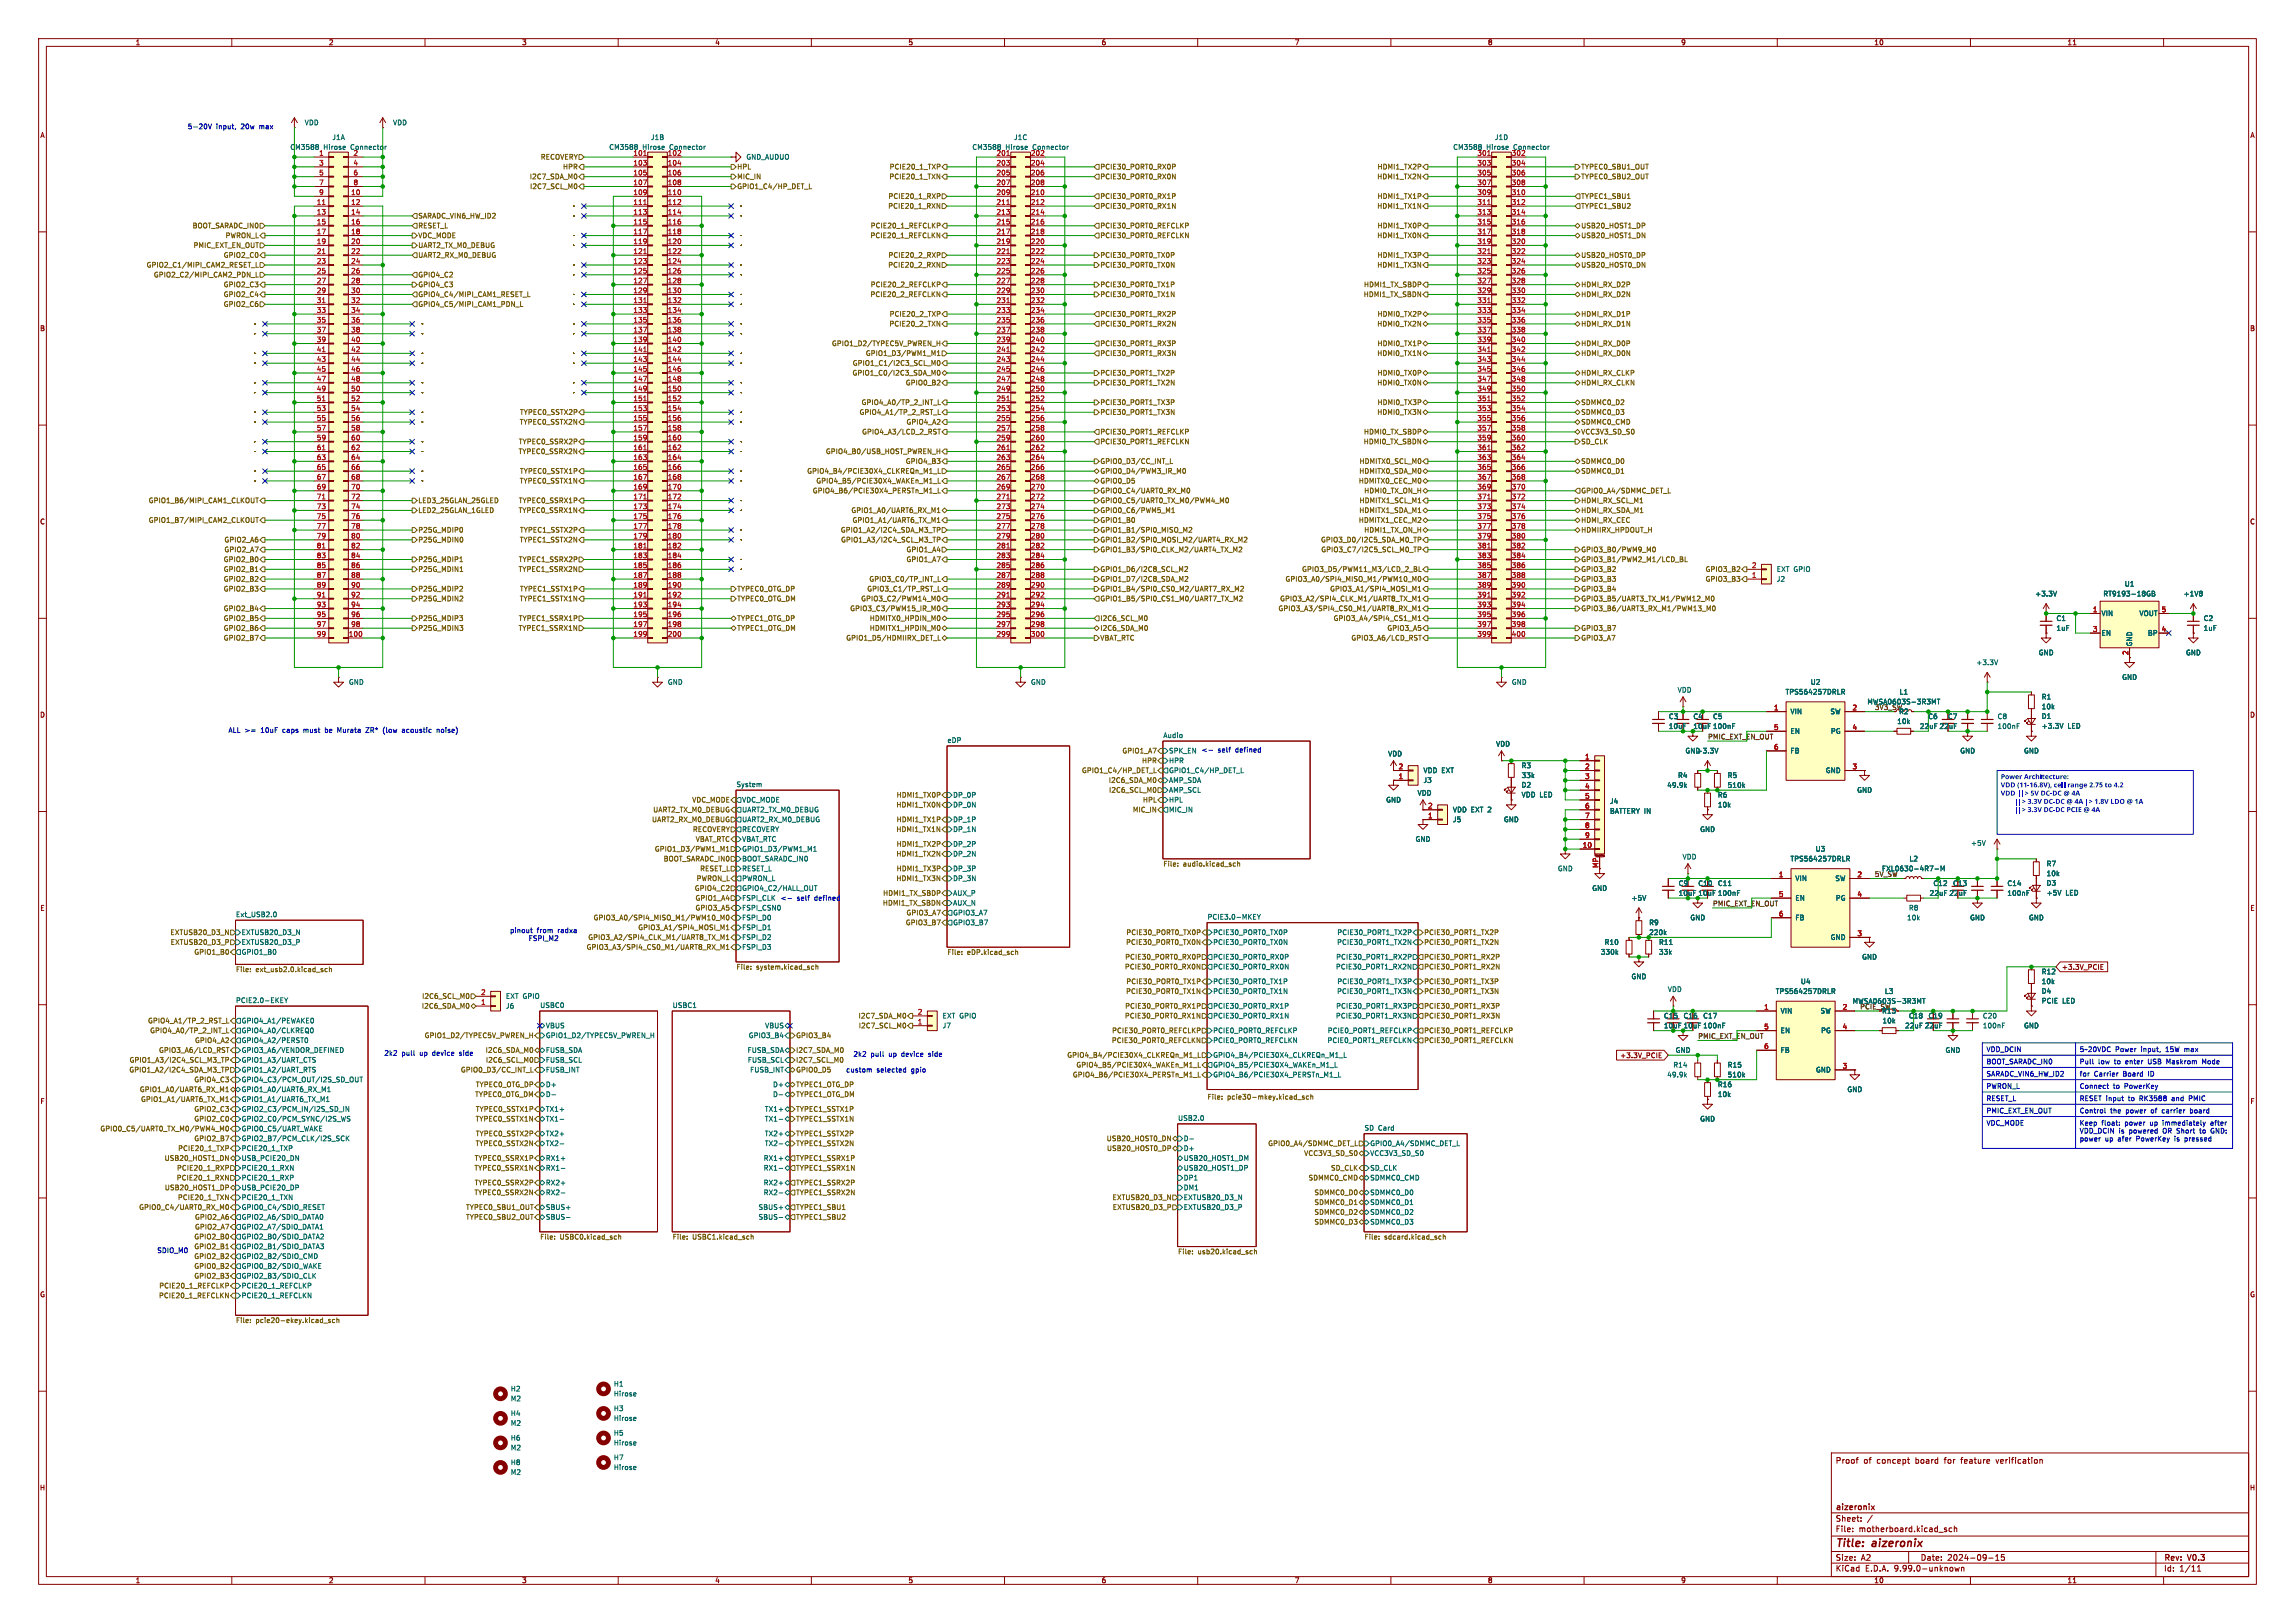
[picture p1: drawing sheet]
<svg xmlns="http://www.w3.org/2000/svg" width="594mm" height="420mm" viewBox="0 0 594 420" stroke-linecap="round" stroke-linejoin="round" font-family="sans-serif">
<defs><g id="words">
<g font-size="2.8" fill="#840000">
<text x="475" y="400.9">Title:</text>
<text x="484.7" y="400.9">aizeronix</text>
</g>
<g font-size="2.1" fill="#840000">
<text x="475" y="379">Proof</text>
<text x="482.3" y="379">of</text>
<text x="485.8" y="379">concept</text>
<text x="495.9" y="379">board</text>
<text x="503.6" y="379">for</text>
<text x="508" y="379">feature</text>
<text x="517.2" y="379">verification</text>
<text x="475" y="394">Sheet:</text>
<text x="475" y="391.2">aizeronix</text>
<text x="475" y="396.7">File:</text>
<text x="481.1" y="396.7">motherboard.kicad_sch</text>
<text x="475" y="406.9">KiCad</text>
<text x="475" y="404.1">Size:</text>
<text x="481.7" y="404.1">A2</text>
<text x="482.7" y="406.9">E.D.A.</text>
<text x="490.3" y="406.9">9.99.0-unknown</text>
<text x="497" y="404.1">Date:</text>
<text x="504" y="404.1">2024-09-15</text>
<text x="560" y="404.3">Rev:</text>
<text x="560" y="406.9">Id:</text>
<text x="564.1" y="406.9">1/11</text>
<text x="566.4" y="404.3">V0.3</text>
</g>
<g font-size="1.8" fill="#840000">
<text x="35" y="11.9">1</text>
<text x="85" y="11.9">2</text>
<text x="135" y="11.9">3</text>
<text x="185" y="11.9">4</text>
<text x="235" y="11.9">5</text>
<text x="285" y="11.9">6</text>
<text x="335" y="11.9">7</text>
<text x="385" y="11.9">8</text>
<text x="435" y="11.9">9</text>
<text x="485" y="11.9">10</text>
<text x="535" y="11.9">11</text>
<text x="10.3" y="35.9">A</text>
<text x="582.3" y="35.9">A</text>
<text x="10.3" y="85.9">B</text>
<text x="582.3" y="85.9">B</text>
<text x="10.3" y="135.9">C</text>
<text x="582.3" y="135.9">C</text>
<text x="550.9" y="169.6" transform="rotate(-90 550.9 169.6)">2</text>
<text x="10.3" y="185.9">D</text>
<text x="485.1" y="183.8">3V3_SW</text>
<text x="582.3" y="185.9">D</text>
<text x="438.2" y="188.8">10uF 100nF</text>
<text x="499.3" y="232">22uF 22uF</text>
<text x="10.3" y="235.9">E</text>
<text x="582.3" y="235.9">E</text>
<text x="533.6" y="251.1">+3.3V_PCIE</text>
<text x="481.3" y="261.3">PCIE_SW</text>
<text x="430.5" y="266.3">10uF 10uF 100nF</text>
<text x="493" y="266.3">22uF 22uF</text>
<text x="419.2" y="274">+3.3V_PCIE</text>
<text x="10.3" y="285.9">F</text>
<text x="582.3" y="285.9">F</text>
<text x="10.3" y="335.9">G</text>
<text x="582.3" y="335.9">G</text>
<text x="10.2" y="385.9">H</text>
<text x="582.2" y="385.9">H</text>
<text x="35" y="409.9">1</text>
<text x="85" y="409.9">2</text>
<text x="135" y="409.9">3</text>
<text x="185" y="409.9">4</text>
<text x="235" y="409.9">5</text>
<text x="285" y="409.9">6</text>
<text x="335" y="409.9">7</text>
<text x="385" y="409.9">8</text>
<text x="435" y="409.9">9</text>
<text x="485" y="409.9">10</text>
<text x="535" y="409.9">11</text>
</g>
<g font-size="1.8" fill="#0000c2">
<text x="48.5" y="33.6">5-20V</text>
<text x="56" y="33.6">input,</text>
<text x="62.5" y="33.6">20w</text>
<text x="67.4" y="33.6">max</text>
<text x="59" y="189.8">ALL &gt;=</text>
<text x="67.6" y="189.8">10uF</text>
<text x="73.5" y="189.8">caps</text>
<text x="79.1" y="189.8">must</text>
<text x="84.8" y="189.8">be</text>
<text x="88.2" y="189.8">Murata</text>
<text x="95.8" y="189.8">ZR*</text>
<text x="100.4" y="189.8">(low</text>
<text x="105.6" y="189.8">acoustic</text>
<text x="114.7" y="189.8">noise)</text>
<text x="310.9" y="194.9">&lt;-</text>
<text x="315.2" y="194.9">self</text>
<text x="319.9" y="194.9">defined</text>
<text x="524.8" y="209.2">3.3V DC-DC@4A |&gt; 1.8V LDO @1A</text>
<text x="201.9" y="233.3">&lt;-</text>
<text x="206.2" y="233.3">self</text>
<text x="210.9" y="233.3">defined</text>
<text x="131.9" y="241.7">pinout</text>
<text x="136.7" y="243.7">FSPI_M2</text>
<text x="139" y="241.7">from</text>
<text x="144.5" y="241.7">radxa</text>
<text x="99.3" y="273.4">2k2</text>
<text x="104" y="273.4">pull</text>
<text x="108.8" y="273.4">up</text>
<text x="112.2" y="273.4">device</text>
<text x="119.4" y="273.4">side</text>
<text x="220.8" y="273.7">2k2</text>
<text x="225.4" y="273.7">pull</text>
<text x="230.2" y="273.7">up</text>
<text x="233.6" y="273.7">device</text>
<text x="240.8" y="273.7">side</text>
<text x="514" y="272.6">VDD_DCIN</text>
<text x="514" y="275.7">BOOT_SARADC_IN0</text>
<text x="538.2" y="272.6">5~20VDC</text>
<text x="538.2" y="275.7">Pull</text>
<text x="543.1" y="275.7">low</text>
<text x="547.4" y="275.7">to</text>
<text x="547.5" y="272.6">Power</text>
<text x="550.4" y="275.7">enter</text>
<text x="554.3" y="272.6">input,</text>
<text x="556.5" y="275.7">USB</text>
<text x="560.8" y="272.6">15W</text>
<text x="561.4" y="275.7">Maskrom</text>
<text x="565.9" y="272.6">max</text>
<text x="570.9" y="275.7">Mode</text>
<text x="218.9" y="277.7">custom</text>
<text x="226.9" y="277.7">selected</text>
<text x="236" y="277.7">gpio</text>
<text x="514" y="278.9">SARADC_VIN6_HW_ID2</text>
<text x="538.2" y="278.9">for</text>
<text x="542" y="278.9">Carrier</text>
<text x="549.6" y="278.9">Board</text>
<text x="556.3" y="278.9">ID</text>
<text x="514" y="282.1">PWRON_L</text>
<text x="514" y="285.3">RESET_L</text>
<text x="538.2" y="282.1">Connect</text>
<text x="538.2" y="285.3">RESET input</text>
<text x="547" y="282.1">to</text>
<text x="550" y="282.1">PowerKey</text>
<text x="551" y="285.3">to</text>
<text x="554.1" y="285.3">RK3588</text>
<text x="562.6" y="285.3">and</text>
<text x="567.2" y="285.3">PMIC</text>
<text x="514" y="288.4">PMIC_EXT_EN_OUT</text>
<text x="514" y="291.6">VDC_MODE</text>
<text x="538.2" y="288.4">Control</text>
<text x="538.2" y="291.6">Keep</text>
<text x="538.2" y="293.6">VDD_DCIN is</text>
<text x="543.9" y="291.6">float:</text>
<text x="546.2" y="288.4">the</text>
<text x="550.1" y="291.6">power</text>
<text x="550.4" y="288.4">power</text>
<text x="551.2" y="293.6">powered</text>
<text x="556.8" y="291.6">up</text>
<text x="557" y="288.4">of</text>
<text x="560.1" y="288.4">carrier</text>
<text x="560.1" y="293.6">OR Short</text>
<text x="560.3" y="291.6">immediately</text>
<text x="567.5" y="288.4">board</text>
<text x="570.1" y="293.6">to</text>
<text x="572.9" y="291.6">after</text>
<text x="573.1" y="293.6">GND:</text>
<text x="538.2" y="295.7">power</text>
<text x="544.8" y="295.7">up</text>
<text x="548.3" y="295.7">afer</text>
<text x="553.2" y="295.7">PowerKey</text>
<text x="563.3" y="295.7">is</text>
<text x="566.2" y="295.7">pressed</text>
<text x="40.6" y="324.5">SDIO_M0</text>
</g>
<g font-size="1.8" fill="#006464">
<text x="78.7" y="32.6">VDD</text>
<text x="101.6" y="32.6">VDD</text>
<text x="75" y="39">CM3588</text>
<text x="82.5" y="40.4">1</text>
<text x="83.7" y="39">Hirose</text>
<text x="85.9" y="36.4">J1A</text>
<text x="90.9" y="39">Connector</text>
<text x="91.4" y="40.4">2</text>
<text x="157.6" y="39">CM3588</text>
<text x="163.8" y="40.4">101</text>
<text x="166.3" y="39">Hirose</text>
<text x="168.4" y="36.4">J1B</text>
<text x="172.7" y="40.4">102</text>
<text x="173.4" y="39">Connector</text>
<text x="193" y="41.5">GND_AUDUO</text>
<text x="251.5" y="39">CM3588</text>
<text x="257.8" y="40.4">201</text>
<text x="260.3" y="39">Hirose</text>
<text x="262.3" y="36.4">J1C</text>
<text x="266.7" y="40.4">202</text>
<text x="267.4" y="39">Connector</text>
<text x="376" y="39">CM3588</text>
<text x="382.3" y="40.4">301</text>
<text x="384.7" y="39">Hirose</text>
<text x="386.8" y="36.4">J1D</text>
<text x="391.1" y="40.4">302</text>
<text x="391.9" y="39">Connector</text>
<text x="459.7" y="148.2">EXT GPIO</text>
<text x="459.7" y="150.7">J2</text>
<text x="526.6" y="154.5">+3.3V</text>
<text x="544.3" y="154.5">RT9193-18GB</text>
<text x="549.8" y="152">U1</text>
<text x="565" y="154.5">+1V8</text>
<text x="532.1" y="160.9">C1</text>
<text x="543.8" y="159.6">VIN</text>
<text x="553.6" y="159.6">VOUT</text>
<text x="570.2" y="160.9">C2</text>
<text x="532.1" y="163.4">1uF</text>
<text x="543.8" y="164.7">EN</text>
<text x="552" y="167.4" transform="rotate(-90 552 167.4)">GND</text>
<text x="555.8" y="164.7">BP</text>
<text x="570.2" y="163.4">1uF</text>
<text x="511.4" y="172.3">+3.3V</text>
<text x="527.6" y="169.8">GND</text>
<text x="565.7" y="169.8">GND</text>
<text x="90.2" y="177.4">GND</text>
<text x="172.7" y="177.4">GND</text>
<text x="266.7" y="177.4">GND</text>
<text x="391.2" y="177.4">GND</text>
<text x="434.1" y="179.4">VDD</text>
<text x="462" y="179.9">TPS564257DRLR</text>
<text x="468.5" y="177.4">U2</text>
<text x="491.5" y="179.9">L1</text>
<text x="549.1" y="176.1">GND</text>
<text x="463.3" y="185">VIN</text>
<text x="473.6" y="185">SW</text>
<text x="483.2" y="182.5">MWSA0603S-3R3MT</text>
<text x="491.4" y="185">R2</text>
<text x="528.3" y="181.2">R1</text>
<text x="528.3" y="183.7">10k</text>
<text x="301" y="191.1">Audio</text>
<text x="431.8" y="186.3">C3</text>
<text x="431.8" y="188.8">10uF</text>
<text x="438.2" y="186.3">C4</text>
<text x="443.2" y="186.3">C5</text>
<text x="463.3" y="190.1">EN</text>
<text x="473.8" y="190.1">PG</text>
<text x="490.9" y="187.6">10k</text>
<text x="496.8" y="188.8">22uF 22uF</text>
<text x="499" y="186.3">C6</text>
<text x="504" y="186.3">C7</text>
<text x="516.9" y="186.3">C8</text>
<text x="516.9" y="188.8">100nF</text>
<text x="528.3" y="186.2">D1</text>
<text x="528.3" y="188.8">+3.3V</text>
<text x="535.2" y="188.8">LED</text>
<text x="245.1" y="192.3">eDP</text>
<text x="302.5" y="195.2">SPK_EN</text>
<text x="302.5" y="197.7">HPR</text>
<text x="359.2" y="195.9">VDD</text>
<text x="387.1" y="193.4">VDD</text>
<text x="436.1" y="195.2">GND</text>
<text x="439" y="195.2">+3.3V</text>
<text x="463.3" y="195.2">FB</text>
<text x="507.2" y="195.2">GND</text>
<text x="523.7" y="195.2">GND</text>
<text x="190.5" y="203.8">System</text>
<text x="302.5" y="200.3">GPIO1_C4/HP_DET_L</text>
<text x="302.5" y="202.8">AMP_SDA</text>
<text x="368.3" y="202.8">J3</text>
<text x="368.3" y="200.3">VDD EXT</text>
<text x="393.7" y="199">R3</text>
<text x="393.7" y="201.5">33k</text>
<text x="393.7" y="204">D2</text>
<text x="434.2" y="201.5">R4</text>
<text x="447" y="201.5">R5</text>
<text x="472.4" y="200.3">GND</text>
<text x="192" y="207.9">VDC_MODE</text>
<text x="246.6" y="206.6">DP_0P</text>
<text x="246.6" y="209.1">DP_0N</text>
<text x="302.5" y="207.9">HPL</text>
<text x="302.5" y="205.3">AMP_SCL</text>
<text x="358.6" y="207.9">GND</text>
<text x="366.8" y="206.1">VDD</text>
<text x="393.7" y="206.5">VDD LED</text>
<text x="416.6" y="208.2">J4</text>
<text x="431.4" y="204.1">49.9k</text>
<text x="444.5" y="206.6">R6</text>
<text x="444.5" y="209.1">10k</text>
<text x="447" y="204.1">510k</text>
<text x="480.6" y="205.3">GND</text>
<text x="192" y="210.4">UART2_TX_M0_DEBUG</text>
<text x="192" y="213">UART2_RX_M0_DEBUG</text>
<text x="192" y="215.5">RECOVERY</text>
<text x="246.6" y="213">DP_1P</text>
<text x="246.6" y="215.5">DP_1N</text>
<text x="302.5" y="210.4">MIC_IN</text>
<text x="375.9" y="213">J5</text>
<text x="375.9" y="210.4">VDD EXT 2</text>
<text x="389.1" y="213">GND</text>
<text x="416.6" y="210.8">BATTERY IN</text>
<text x="439.9" y="215.5">GND</text>
<text x="192" y="218">VBAT_RTC</text>
<text x="192" y="220.6">GPIO1_D3/PWM1_M1</text>
<text x="246.6" y="219.3">DP_2P</text>
<text x="246.6" y="221.8">DP_2N</text>
<text x="366.3" y="218">GND</text>
<text x="469.8" y="220.6">U3</text>
<text x="510" y="219">+5V</text>
<text x="192" y="223.1">BOOT_SARADC_IN0</text>
<text x="192" y="225.7">RESET_L</text>
<text x="246.6" y="225.7">DP_3P</text>
<text x="403.1" y="225.7">GND</text>
<text x="435.4" y="222.6">VDD</text>
<text x="463.3" y="223.1">TPS564257DRLR</text>
<text x="485.1" y="227">5V_SW</text>
<text x="487" y="225.7">FXL0630-4R7-M</text>
<text x="494.1" y="223.1">L2</text>
<text x="529.6" y="224.4">R7</text>
<text x="529.6" y="226.9">10k</text>
<text x="192" y="228.2">PWRON_L</text>
<text x="192" y="230.7">GPIO4_C2/HALL_OUT</text>
<text x="192" y="233.3">FSPI_CLK</text>
<text x="246.6" y="228.2">DP_3N</text>
<text x="246.6" y="232">AUX_P</text>
<text x="412" y="230.7">GND</text>
<text x="422.1" y="233.3">+5V</text>
<text x="434.3" y="229.5">C9</text>
<text x="434.3" y="232">10uF 10uF 100nF</text>
<text x="439.4" y="229.5">C10</text>
<text x="444.5" y="229.5">C11</text>
<text x="464.6" y="228.2">VIN</text>
<text x="464.6" y="233.3">EN</text>
<text x="474.9" y="228.2">SW</text>
<text x="475" y="233.3">PG</text>
<text x="500.3" y="229.5">C12</text>
<text x="505.4" y="229.5">C13</text>
<text x="519.4" y="232">100nF</text>
<text x="519.4" y="229.5">C14</text>
<text x="529.6" y="229.4">D3</text>
<text x="529.6" y="231.9">+5V</text>
<text x="534.6" y="231.9">LED</text>
<text x="61" y="237.4">Ext_USB2.0</text>
<text x="192" y="238.4">FSPI_D0</text>
<text x="192" y="235.8">FSPI_CSN0</text>
<text x="246.6" y="234.5">AUX_N</text>
<text x="246.6" y="237.1">GPIO3_A7</text>
<text x="246.6" y="239.6">GPIO3_B7</text>
<text x="312.4" y="238">PCIE3.0-MKEY</text>
<text x="426.7" y="239.6">R9</text>
<text x="437.4" y="238.4">GND</text>
<text x="464.6" y="238.4">FB</text>
<text x="493.5" y="238.4">10k</text>
<text x="494" y="235.8">R8</text>
<text x="509.8" y="238.4">GND</text>
<text x="525" y="238.4">GND</text>
<text x="62.4" y="242.2">EXTUSB20_D3_N</text>
<text x="62.4" y="244.7">EXTUSB20_D3_P</text>
<text x="192" y="240.9">FSPI_D1</text>
<text x="192" y="243.4">FSPI_D2</text>
<text x="192" y="246">FSPI_D3</text>
<text x="313.9" y="244.7">PCIE30_PORT0_TX0N</text>
<text x="313.9" y="242.2">PCIE30_PORT0_TX0P</text>
<text x="346" y="244.7">PCIE30_PORT1_TX2N</text>
<text x="346" y="242.2">PCIE30_PORT1_TX2P</text>
<text x="415.2" y="244.7">R10</text>
<text x="426.7" y="242.2">220k</text>
<text x="429.3" y="244.7">R11</text>
<text x="473.7" y="243.4">GND</text>
<text x="62.4" y="247.2">GPIO1_B0</text>
<text x="313.9" y="251.1">PCIE30_PORT0_RX0N</text>
<text x="313.9" y="248.5">PCIE30_PORT0_RX0P</text>
<text x="345.7" y="251.1">PCIE30_PORT1_RX2N</text>
<text x="345.7" y="248.5">PCIE30_PORT1_RX2P</text>
<text x="414.2" y="247.2">330k</text>
<text x="429.3" y="247.2">33k</text>
<text x="481.8" y="248.5">GND</text>
<text x="313.9" y="257.4">PCIE30_PORT0_TX1N</text>
<text x="313.9" y="254.9">PCIE30_PORT0_TX1P</text>
<text x="346" y="257.4">PCIE30_PORT1_TX3N</text>
<text x="346" y="254.9">PCIE30_PORT1_TX3P</text>
<text x="422.1" y="253.6">GND</text>
<text x="431.6" y="256.9">VDD</text>
<text x="459.5" y="257.4">TPS564257DRLR</text>
<text x="466" y="254.9">U4</text>
<text x="487.7" y="257.4">L3</text>
<text x="528.3" y="254.9">10k</text>
<text x="528.3" y="257.3">D4</text>
<text x="528.3" y="252.3">R12</text>
<text x="61" y="259.6">PCIE2.0-EKEY</text>
<text x="130.8" y="261.2">J6</text>
<text x="130.8" y="258.7">EXT GPIO</text>
<text x="139.7" y="260.9">USBC0</text>
<text x="174" y="260.9">USBC1</text>
<text x="243.8" y="263.8">EXT GPIO</text>
<text x="313.9" y="261.2">PCIE30_PORT0_RX1P</text>
<text x="313.9" y="263.8">PCIE30_PORT0_RX1N</text>
<text x="345.7" y="263.8">PCIE30_PORT1_RX3N</text>
<text x="345.7" y="261.2">PCIE30_PORT1_RX3P</text>
<text x="430.5" y="263.8">C15</text>
<text x="435.6" y="263.8">C16</text>
<text x="440.7" y="263.8">C17</text>
<text x="460.8" y="262.5">VIN</text>
<text x="471.1" y="262.5">SW</text>
<text x="479.4" y="259.9">MWSA0603S-3R3MT</text>
<text x="487" y="262.5">R13</text>
<text x="493.9" y="263.8">C18</text>
<text x="499" y="263.8">C19</text>
<text x="513.1" y="263.8">C20</text>
<text x="528.3" y="259.9">PCIE</text>
<text x="533.8" y="259.9">LED</text>
<text x="62.4" y="265">GPIO4_A1/PEWAKE0</text>
<text x="62.4" y="267.6">GPIO4_A0/CLKREQ0</text>
<text x="141.2" y="266.3">VBUS</text>
<text x="141.2" y="268.8">GPIO1_D2/TYPEC5V_PWREN_H</text>
<text x="193.7" y="268.8">GPIO3_B4</text>
<text x="197.9" y="266.3">VBUS</text>
<text x="243.8" y="266.3">J7</text>
<text x="313.9" y="267.6">PCIE0_PORT0_REFCLKP</text>
<text x="343.5" y="267.6">PCIE0_PORT1_REFCLKP</text>
<text x="460.8" y="267.6">EN</text>
<text x="471.2" y="267.6">PG</text>
<text x="487.1" y="265">10k</text>
<text x="513.1" y="266.3">100nF</text>
<text x="523.7" y="266.3">GND</text>
<text x="62.4" y="270.1">GPIO4_A2/PERST0</text>
<text x="62.4" y="272.6">GPIO3_A6/VENDOR_DEFINED</text>
<text x="62.4" y="275.2">GPIO1_A3/UART_CTS</text>
<text x="141.2" y="272.6">FUSB_SDA</text>
<text x="141.2" y="275.2">FUSB_SCL</text>
<text x="193.4" y="272.6">FUSB_SDA</text>
<text x="193.4" y="275.2">FUSB_SCL</text>
<text x="313.9" y="273.9">GPIO4_B4/PCIE30X4_CLKREQn_M1_L</text>
<text x="313.9" y="270.1">PCIE0_PORT0_REFCLKN</text>
<text x="343.5" y="270.1">PCIE0_PORT1_REFCLKN</text>
<text x="433.6" y="272.6">GND</text>
<text x="460.8" y="272.6">FB</text>
<text x="503.4" y="272.6">GND</text>
<text x="62.4" y="277.7">GPIO1_A2/UART_RTS</text>
<text x="62.4" y="280.3">GPIO4_C3/PCM_OUT/I2S_SD_OUT</text>
<text x="141.2" y="277.7">FUSB_INT</text>
<text x="141.2" y="281.5">D+</text>
<text x="194" y="277.7">FUSB_INT</text>
<text x="200" y="281.5">D+</text>
<text x="313.9" y="279">GPIO4_B6/PCIE30X4_PERSTn_M1_L</text>
<text x="313.9" y="276.5">GPIO4_B5/PCIE30X4_WAKEn_M1_L</text>
<text x="431.4" y="279">49.9k</text>
<text x="433" y="276.5">R14</text>
<text x="444.5" y="281.5">R16</text>
<text x="447" y="276.5">R15</text>
<text x="447" y="279">510k</text>
<text x="469.9" y="277.7">GND</text>
<text x="62.4" y="282.8">GPIO1_A0/UART6_RX_M1</text>
<text x="62.4" y="285.3">GPIO1_A1/UART6_TX_M1</text>
<text x="62.4" y="287.9">GPIO2_C3/PCM_IN/I2S_SD_IN</text>
<text x="141.2" y="287.9">TX1+</text>
<text x="141.2" y="284.1">D-</text>
<text x="197.8" y="287.9">TX1+</text>
<text x="200" y="284.1">D-</text>
<text x="444.5" y="284.1">10k</text>
<text x="478" y="282.8">GND</text>
<text x="62.4" y="290.4">GPIO2_C0/PCM_SYNC/I2S_WS</text>
<text x="62.4" y="293">GPIO0_C5/UART_WAKE</text>
<text x="141.2" y="290.4">TX1-</text>
<text x="197.8" y="290.4">TX1-</text>
<text x="304.8" y="290.1">USB2.0</text>
<text x="353.1" y="292.7">SD Card</text>
<text x="439.9" y="290.4">GND</text>
<text x="62.4" y="295.5">GPIO2_B7/PCM_CLK/I2S_SCK</text>
<text x="62.4" y="298">PCIE20_1_TXP</text>
<text x="141.2" y="294.2">TX2+</text>
<text x="141.2" y="296.8">TX2-</text>
<text x="197.8" y="294.2">TX2+</text>
<text x="197.8" y="296.8">TX2-</text>
<text x="306.3" y="295.5">D-</text>
<text x="306.3" y="298">D+</text>
<text x="354.5" y="296.8">GPIO0_A4/SDMMC_DET_L</text>
<text x="354.5" y="299.3">VCC3V3_SD_S0</text>
<text x="62.4" y="300.6">USB_PCIE20_DN</text>
<text x="62.4" y="303.1">PCIE20_1_RXN</text>
<text x="62.4" y="305.7">PCIE20_1_RXP</text>
<text x="141.2" y="303.1">RX1-</text>
<text x="141.2" y="300.6">RX1+</text>
<text x="197.5" y="303.1">RX1-</text>
<text x="197.5" y="300.6">RX1+</text>
<text x="306.3" y="300.6">USB20_HOST1_DM</text>
<text x="306.3" y="303.1">USB20_HOST1_DP</text>
<text x="306.3" y="305.7">DP1</text>
<text x="354.5" y="303.1">SD_CLK</text>
<text x="354.5" y="305.7">SDMMC0_CMD</text>
<text x="62.4" y="308.2">USB_PCIE20_DP</text>
<text x="62.4" y="310.7">PCIE20_1_TXN</text>
<text x="141.2" y="309.5">RX2-</text>
<text x="141.2" y="306.9">RX2+</text>
<text x="197.5" y="306.9">RX2+</text>
<text x="197.5" y="309.5">RX2-</text>
<text x="306.3" y="308.2">DM1</text>
<text x="306.3" y="310.7">EXTUSB20_D3_N</text>
<text x="354.5" y="309.5">SDMMC0_D0</text>
<text x="62.4" y="315.8">GPIO2_A6/SDIO_DATA0</text>
<text x="62.4" y="313.3">GPIO0_C4/SDIO_RESET</text>
<text x="141.2" y="313.3">SBUS+</text>
<text x="141.2" y="315.8">SBUS-</text>
<text x="196.2" y="315.8">SBUS-</text>
<text x="196.2" y="313.3">SBUS+</text>
<text x="306.3" y="313.3">EXTUSB20_D3_P</text>
<text x="354.5" y="314.6">SDMMC0_D2</text>
<text x="354.5" y="317.1">SDMMC0_D3</text>
<text x="354.5" y="312">SDMMC0_D1</text>
<text x="62.4" y="318.4">GPIO2_A7/SDIO_DATA1</text>
<text x="62.4" y="320.9">GPIO2_B0/SDIO_DATA2</text>
<text x="62.4" y="323.4">GPIO2_B1/SDIO_DATA3</text>
<text x="62.4" y="326">GPIO2_B2/SDIO_CMD</text>
<text x="62.4" y="328.5">GPIO0_B2/SDIO_WAKE</text>
<text x="62.4" y="331.1">GPIO2_B3/SDIO_CLK</text>
<text x="62.4" y="333.6">PCIE20_1_REFCLKP</text>
<text x="62.4" y="336.1">PCIE20_1_REFCLKN</text>
<text x="158.8" y="359">H1</text>
<text x="132.1" y="362.8">M2</text>
<text x="132.1" y="360.3">H2</text>
<text x="158.8" y="361.5">Hirose</text>
<text x="158.8" y="365.4">H3</text>
<text x="132.1" y="369.2">M2</text>
<text x="132.1" y="366.6">H4</text>
<text x="158.8" y="367.9">Hirose</text>
<text x="158.8" y="371.7">H5</text>
<text x="132.1" y="375.5">M2</text>
<text x="132.1" y="373">H6</text>
<text x="158.8" y="374.2">Hirose</text>
<text x="132.1" y="381.9">M2</text>
<text x="132.1" y="379.3">H8</text>
<text x="158.8" y="378.1">H7</text>
<text x="158.8" y="380.6">Hirose</text>
</g>
<g font-size="1.8" fill="#725600">
<text x="139.9" y="41.5">RECOVERY</text>
<text x="137" y="46.6">I2C7_SDA_M0</text>
<text x="145.6" y="44">HPR</text>
<text x="190.7" y="46.6">MIC_IN</text>
<text x="190.7" y="44">HPL</text>
<text x="230.1" y="46.6">PCIE20_1_TXN</text>
<text x="230.1" y="44">PCIE20_1_TXP</text>
<text x="284.7" y="44">PCIE30_PORT0_RX0P</text>
<text x="284.7" y="46.6">PCIE30_PORT0_RX0N</text>
<text x="356.4" y="46.6">HDMI1_TX2N</text>
<text x="356.4" y="44">HDMI1_TX2P</text>
<text x="409.1" y="46.6">TYPEC0_SBU2_OUT</text>
<text x="409.1" y="44">TYPEC0_SBU1_OUT</text>
<text x="137.1" y="49.1">I2C7_SCL_M0</text>
<text x="190.7" y="49.1">GPIO1_C4/HP_DET_L</text>
<text x="229.8" y="51.7">PCIE20_1_RXP</text>
<text x="284.7" y="51.7">PCIE30_PORT0_RX1P</text>
<text x="356.4" y="51.7">HDMI1_TX1P</text>
<text x="409.1" y="51.7">TYPEC1_SBU1</text>
<text x="49.7" y="59.3">BOOT_SARADC_IN0</text>
<text x="108.1" y="59.3">RESET_L</text>
<text x="108.1" y="56.7">SARADC_VIN6_HW_ID2</text>
<text x="225.2" y="59.3">PCIE20_1_REFCLKP</text>
<text x="229.8" y="54.2">PCIE20_1_RXN</text>
<text x="284.7" y="59.3">PCIE30_PORT0_REFCLKP</text>
<text x="284.7" y="54.2">PCIE30_PORT0_RX1N</text>
<text x="356.4" y="54.2">HDMI1_TX1N</text>
<text x="356.4" y="59.3">HDMI1_TX0P</text>
<text x="409.1" y="54.2">TYPEC1_SBU2</text>
<text x="409.1" y="59.3">USB20_HOST1_DP</text>
<text x="50" y="64.4">PMIC_EXT_EN_OUT</text>
<text x="58.3" y="61.8">PWRON_L</text>
<text x="108.1" y="64.4">UART2_TX_M0_DEBUG</text>
<text x="108.1" y="61.8">VDC_MODE</text>
<text x="225.2" y="61.8">PCIE20_1_REFCLKN</text>
<text x="284.7" y="61.8">PCIE30_PORT0_REFCLKN</text>
<text x="356.4" y="61.8">HDMI1_TX0N</text>
<text x="409.1" y="61.8">USB20_HOST1_DN</text>
<text x="37.8" y="69.4">GPIO2_C1/MIPI_CAM2_RESET_L</text>
<text x="39.7" y="72">GPIO2_C2/MIPI_CAM2_PDN_L</text>
<text x="57.8" y="66.9">GPIO2_C0</text>
<text x="108.1" y="66.9">UART2_RX_M0_DEBUG</text>
<text x="108.1" y="72">GPIO4_C2</text>
<text x="229.8" y="69.4">PCIE20_2_RXN</text>
<text x="229.8" y="66.9">PCIE20_2_RXP</text>
<text x="284.7" y="66.9">PCIE30_PORT0_TX0P</text>
<text x="284.7" y="69.4">PCIE30_PORT0_TX0N</text>
<text x="356.4" y="69.4">HDMI1_TX3N</text>
<text x="356.4" y="66.9">HDMI1_TX3P</text>
<text x="409.1" y="66.9">USB20_HOST0_DP</text>
<text x="409.1" y="69.4">USB20_HOST0_DN</text>
<text x="57.8" y="74.5">GPIO2_C3</text>
<text x="57.8" y="77.1">GPIO2_C4</text>
<text x="108.1" y="77.1">GPIO4_C4/MIPI_CAM1_RESET_L</text>
<text x="108.1" y="74.5">GPIO4_C3</text>
<text x="225.2" y="77.1">PCIE20_2_REFCLKN</text>
<text x="225.2" y="74.5">PCIE20_2_REFCLKP</text>
<text x="284.7" y="74.5">PCIE30_PORT0_TX1P</text>
<text x="284.7" y="77.1">PCIE30_PORT0_TX1N</text>
<text x="352.8" y="77.1">HDMI1_TX_SBDN</text>
<text x="352.9" y="74.5">HDMI1_TX_SBDP</text>
<text x="409.1" y="74.5">HDMI_RX_D2P</text>
<text x="409.1" y="77.1">HDMI_RX_D2N</text>
<text x="57.8" y="79.6">GPIO2_C6</text>
<text x="108.1" y="79.6">GPIO4_C5/MIPI_CAM1_PDN_L</text>
<text x="230.1" y="82.1">PCIE20_2_TXP</text>
<text x="284.7" y="82.1">PCIE30_PORT1_RX2P</text>
<text x="356.4" y="82.1">HDMI0_TX2P</text>
<text x="409.1" y="82.1">HDMI_RX_D1P</text>
<text x="215.2" y="89.8">GPIO1_D2/TYPEC5V_PWREN_H</text>
<text x="230.1" y="84.7">PCIE20_2_TXN</text>
<text x="284.7" y="84.7">PCIE30_PORT1_RX2N</text>
<text x="284.7" y="89.8">PCIE30_PORT1_RX3P</text>
<text x="356.4" y="84.7">HDMI0_TX2N</text>
<text x="356.4" y="89.8">HDMI0_TX1P</text>
<text x="409.1" y="84.7">HDMI_RX_D1N</text>
<text x="409.1" y="89.8">HDMI_RX_D0P</text>
<text x="220.6" y="94.8">GPIO1_C1/I2C3_SCL_M0</text>
<text x="224" y="92.3">GPIO1_D3/PWM1_M1</text>
<text x="284.7" y="92.3">PCIE30_PORT1_RX3N</text>
<text x="356.4" y="92.3">HDMI0_TX1N</text>
<text x="409.1" y="92.3">HDMI_RX_D0N</text>
<text x="220.5" y="97.4">GPIO1_C0/I2C3_SDA_M0</text>
<text x="234.3" y="99.9">GPIO0_B2</text>
<text x="284.7" y="97.4">PCIE30_PORT1_TX2P</text>
<text x="284.7" y="99.9">PCIE30_PORT1_TX2N</text>
<text x="356.4" y="99.9">HDMI0_TX0N</text>
<text x="356.4" y="97.4">HDMI0_TX0P</text>
<text x="409.1" y="99.9">HDMI_RX_CLKN</text>
<text x="409.1" y="97.4">HDMI_RX_CLKP</text>
<text x="134.5" y="107.5">TYPEC0_SSTX2P</text>
<text x="222.3" y="107.5">GPIO4_A1/TP_2_RST_L</text>
<text x="222.9" y="105">GPIO4_A0/TP_2_INT_L</text>
<text x="284.7" y="107.5">PCIE30_PORT1_TX3N</text>
<text x="284.7" y="105">PCIE30_PORT1_TX3P</text>
<text x="356.4" y="107.5">HDMI0_TX3N</text>
<text x="356.4" y="105">HDMI0_TX3P</text>
<text x="409.1" y="107.5">SDMMC0_D3</text>
<text x="409.1" y="105">SDMMC0_D2</text>
<text x="134.4" y="110.1">TYPEC0_SSTX2N</text>
<text x="223" y="112.6">GPIO4_A3/LCD_2_RST</text>
<text x="234.5" y="110.1">GPIO4_A2</text>
<text x="284.7" y="112.6">PCIE30_PORT1_REFCLKP</text>
<text x="352.9" y="112.6">HDMI0_TX_SBDP</text>
<text x="409.1" y="112.6">VCC3V3_SD_S0</text>
<text x="409.1" y="110.1">SDMMC0_CMD</text>
<text x="134.1" y="117.7">TYPEC0_SSRX2N</text>
<text x="134.2" y="115.2">TYPEC0_SSRX2P</text>
<text x="213.6" y="117.7">GPIO4_B0/USB_HOST_PWREN_H</text>
<text x="284.7" y="115.2">PCIE30_PORT1_REFCLKN</text>
<text x="352.8" y="115.2">HDMI0_TX_SBDN</text>
<text x="409.1" y="115.2">SD_CLK</text>
<text x="134.4" y="125.3">TYPEC0_SSTX1N</text>
<text x="134.5" y="122.8">TYPEC0_SSTX1P</text>
<text x="208.8" y="122.8">GPIO4_B4/PCIE30X4_CLKREQn_M1_L</text>
<text x="211.2" y="125.3">GPIO4_B5/PCIE30X4_WAKEn_M1_L</text>
<text x="234.3" y="120.2">GPIO4_B3</text>
<text x="284.7" y="122.8">GPIO0_D4/PWM3_IR_M0</text>
<text x="284.7" y="120.2">GPIO0_D3/CC_INT_L</text>
<text x="284.7" y="125.3">GPIO0_D5</text>
<text x="351.6" y="125.3">HDMITX0_CEC_M0</text>
<text x="351.7" y="122.8">HDMITX0_SDA_M0</text>
<text x="351.8" y="120.2">HDMITX0_SCL_M0</text>
<text x="409.1" y="120.2">SDMMC0_D0</text>
<text x="409.1" y="122.8">SDMMC0_D1</text>
<text x="38.4" y="130.4">GPIO1_B6/MIPI_CAM1_CLKOUT</text>
<text x="108.1" y="130.4">LED3_25GLAN_25GLED</text>
<text x="134.2" y="130.4">TYPEC0_SSRX1P</text>
<text x="210.2" y="127.9">GPIO4_B6/PCIE30X4_PERSTn_M1_L</text>
<text x="284.7" y="127.9">GPIO0_C4/UART0_RX_M0</text>
<text x="284.7" y="130.4">GPIO0_C5/UART0_TX_M0/PWM4_M0</text>
<text x="351.8" y="130.4">HDMITX1_SCL_M1</text>
<text x="353" y="127.9">HDMI0_TX_ON_H</text>
<text x="409.1" y="130.4">HDMI_RX_SCL_M1</text>
<text x="409.1" y="127.9">GPIO0_A4/SDMMC_DET_L</text>
<text x="38.4" y="135.5">GPIO1_B7/MIPI_CAM2_CLKOUT</text>
<text x="108.1" y="132.9">LED2_25GLAN_1GLED</text>
<text x="134.1" y="132.9">TYPEC0_SSRX1N</text>
<text x="220.2" y="132.9">GPIO1_A0/UART6_RX_M1</text>
<text x="220.5" y="135.5">GPIO1_A1/UART6_TX_M1</text>
<text x="284.7" y="135.5">GPIO1_B0</text>
<text x="284.7" y="132.9">GPIO0_C6/PWM5_M1</text>
<text x="351.6" y="135.5">HDMITX1_CEC_M2</text>
<text x="351.7" y="132.9">HDMITX1_SDA_M1</text>
<text x="409.1" y="135.5">HDMI_RX_CEC</text>
<text x="409.1" y="132.9">HDMI_RX_SDA_M1</text>
<text x="58" y="140.6">GPIO2_A6</text>
<text x="58" y="143.1">GPIO2_A7</text>
<text x="108.1" y="138">P25G_MDIP0</text>
<text x="108.1" y="140.6">P25G_MDIN0</text>
<text x="134.4" y="140.6">TYPEC1_SSTX2N</text>
<text x="134.5" y="138">TYPEC1_SSTX2P</text>
<text x="217.5" y="138">GPIO1_A2/I2C4_SDA_M3_TP</text>
<text x="217.6" y="140.6">GPIO1_A3/I2C4_SCL_M3_TP</text>
<text x="234.5" y="143.1">GPIO1_A4</text>
<text x="284.7" y="143.1">GPIO1_B3/SPI0_CLK_M2/UART4_TX_M2</text>
<text x="284.7" y="138">GPIO1_B1/SPI0_MISO_M2</text>
<text x="284.7" y="140.6">GPIO1_B2/SPI0_MOSI_M2/UART4_RX_M2</text>
<text x="341.8" y="140.6">GPIO3_D0/I2C5_SDA_M0_TP</text>
<text x="341.8" y="143.1">GPIO3_C7/I2C5_SCL_M0_TP</text>
<text x="353" y="138">HDMI1_TX_ON_H</text>
<text x="409.1" y="143.1">GPIO3_B0/PWM9_M0</text>
<text x="409.1" y="138">HDMIIRX_HPDOUT_H</text>
<text x="57.8" y="148.2">GPIO2_B1</text>
<text x="57.8" y="145.6">GPIO2_B0</text>
<text x="108.1" y="148.2">P25G_MDIN1</text>
<text x="108.1" y="145.6">P25G_MDIP1</text>
<text x="134.1" y="148.2">TYPEC1_SSRX2N</text>
<text x="134.2" y="145.6">TYPEC1_SSRX2P</text>
<text x="234.5" y="145.6">GPIO1_A7</text>
<text x="284.7" y="148.2">GPIO1_D6/I2C8_SCL_M2</text>
<text x="336.9" y="148.2">GPIO3_D5/PWM11_M3/LCD_2_BL</text>
<text x="409.1" y="148.2">GPIO3_B2</text>
<text x="409.1" y="145.6">GPIO3_B1/PWM2_M1/LCD_BL</text>
<text x="441.3" y="148.2">GPIO3_B2</text>
<text x="57.8" y="150.7">GPIO2_B2</text>
<text x="57.8" y="153.3">GPIO2_B3</text>
<text x="108.1" y="153.3">P25G_MDIP2</text>
<text x="108.1" y="155.8">P25G_MDIN2</text>
<text x="134.4" y="155.8">TYPEC1_SSTX1N</text>
<text x="134.5" y="153.3">TYPEC1_SSTX1P</text>
<text x="190.7" y="153.3">TYPEC0_OTG_DP</text>
<text x="190.7" y="155.8">TYPEC0_OTG_DM</text>
<text x="222.8" y="155.8">GPIO3_C2/PWM14_M0</text>
<text x="224.3" y="153.3">GPIO3_C1/TP_RST_L</text>
<text x="224.9" y="150.7">GPIO3_C0/TP_INT_L</text>
<text x="284.7" y="150.7">GPIO1_D7/I2C8_SDA_M2</text>
<text x="284.7" y="155.8">GPIO1_B5/SPI0_CS1_M0/UART7_TX_M2</text>
<text x="284.7" y="153.3">GPIO1_B4/SPI0_CS0_M2/UART7_RX_M2</text>
<text x="331.2" y="155.8">GPIO3_A2/SPI4_CLK_M1/UART8_TX_M1</text>
<text x="332.6" y="150.7">GPIO3_A0/SPI4_MISO_M1/PWM10_M0</text>
<text x="344.1" y="153.3">GPIO3_A1/SPI4_MOSI_M1</text>
<text x="409.1" y="153.3">GPIO3_B4</text>
<text x="409.1" y="150.7">GPIO3_B3</text>
<text x="409.1" y="155.8">GPIO3_B5/UART3_TX_M1/PWM12_M0</text>
<text x="441.3" y="150.7">GPIO3_B3</text>
<text x="57.8" y="160.9">GPIO2_B5</text>
<text x="57.8" y="158.3">GPIO2_B4</text>
<text x="108.1" y="160.9">P25G_MDIP3</text>
<text x="134.2" y="160.9">TYPEC1_SSRX1P</text>
<text x="190.7" y="160.9">TYPEC1_OTG_DP</text>
<text x="219.9" y="158.3">GPIO3_C3/PWM15_IR_M0</text>
<text x="225" y="160.9">HDMITX0_HPDIN_M0</text>
<text x="284.7" y="160.9">I2C6_SCL_M0</text>
<text x="330.8" y="158.3">GPIO3_A3/SPI4_CS0_M1/UART8_RX_M1</text>
<text x="345" y="160.9">GPIO3_A4/SPI4_CS1_M1</text>
<text x="409.1" y="158.3">GPIO3_B6/UART3_RX_M1/PWM13_M0</text>
<text x="57.8" y="166">GPIO2_B7</text>
<text x="57.8" y="163.4">GPIO2_B6</text>
<text x="108.1" y="163.4">P25G_MDIN3</text>
<text x="134.1" y="163.4">TYPEC1_SSRX1N</text>
<text x="190.7" y="163.4">TYPEC1_OTG_DM</text>
<text x="218.9" y="166">GPIO1_D5/HDMIIRX_DET_L</text>
<text x="225" y="163.4">HDMITX1_HPDIN_M0</text>
<text x="284.7" y="163.4">I2C6_SDA_M0</text>
<text x="284.7" y="166">VBAT_RTC</text>
<text x="349.6" y="166">GPIO3_A6/LCD_RST</text>
<text x="359" y="163.4">GPIO3_A5</text>
<text x="409.1" y="166">GPIO3_A7</text>
<text x="409.1" y="163.4">GPIO3_B7</text>
<text x="290.4" y="195.2">GPIO1_A7</text>
<text x="295.5" y="197.7">HPR</text>
<text x="279.9" y="200.3">GPIO1_C4/HP_DET_L</text>
<text x="286.9" y="202.8">I2C6_SDA_M0</text>
<text x="179" y="207.9">VDC_MODE</text>
<text x="231.9" y="209.1">HDMI1_TX0N</text>
<text x="232" y="206.6">HDMI1_TX0P</text>
<text x="286.9" y="205.3">I2C6_SCL_M0</text>
<text x="295.7" y="207.9">HPL</text>
<text x="168.6" y="213">UART2_RX_M0_DEBUG</text>
<text x="168.9" y="210.4">UART2_TX_M0_DEBUG</text>
<text x="179.2" y="215.5">RECOVERY</text>
<text x="231.9" y="215.5">HDMI1_TX1N</text>
<text x="232" y="213">HDMI1_TX1P</text>
<text x="293.1" y="210.4">MIC_IN</text>
<text x="169.4" y="220.6">GPIO1_D3/PWM1_M1</text>
<text x="179.9" y="218">VBAT_RTC</text>
<text x="231.9" y="221.8">HDMI1_TX2N</text>
<text x="232" y="219.3">HDMI1_TX2P</text>
<text x="171.7" y="223.1">BOOT_SARADC_IN0</text>
<text x="181.1" y="225.7">RESET_L</text>
<text x="232" y="225.7">HDMI1_TX3P</text>
<text x="301" y="224.6">File:</text>
<text x="306.2" y="224.6">audio.kicad_sch</text>
<text x="179.7" y="230.7">GPIO4_C2</text>
<text x="179.9" y="233.3">GPIO1_A4</text>
<text x="180.2" y="228.2">PWRON_L</text>
<text x="228.4" y="232">HDMI1_TX_SBDP</text>
<text x="231.9" y="228.2">HDMI1_TX3N</text>
<text x="153.5" y="238.4">GPIO3_A0/SPI4_MISO_M1/PWM10_M0</text>
<text x="179.9" y="235.8">GPIO3_A5</text>
<text x="228.4" y="234.5">HDMI1_TX_SBDN</text>
<text x="234.3" y="239.6">GPIO3_B7</text>
<text x="234.5" y="237.1">GPIO3_A7</text>
<text x="44" y="242.2">EXTUSB20_D3_N</text>
<text x="44.1" y="244.7">EXTUSB20_D3_P</text>
<text x="151.7" y="246">GPIO3_A3/SPI4_CS0_M1/UART8_RX_M1</text>
<text x="152.1" y="243.4">GPIO3_A2/SPI4_CLK_M1/UART8_TX_M1</text>
<text x="165.1" y="240.9">GPIO3_A1/SPI4_MOSI_M1</text>
<text x="291.3" y="244.7">PCIE30_PORT0_TX0N</text>
<text x="291.4" y="242.2">PCIE30_PORT0_TX0P</text>
<text x="368.5" y="242.2">PCIE30_PORT1_TX2P</text>
<text x="368.5" y="244.7">PCIE30_PORT1_TX2N</text>
<text x="50.2" y="247.2">GPIO1_B0</text>
<text x="61" y="251.9">File:</text>
<text x="66.2" y="251.9">ext_usb2.0.kicad_sch</text>
<text x="190.5" y="251.2">File:</text>
<text x="195.7" y="251.2">system.kicad_sch</text>
<text x="245.1" y="247.4">File:</text>
<text x="250.3" y="247.4">eDP.kicad_sch</text>
<text x="291" y="251.1">PCIE30_PORT0_RX0N</text>
<text x="291.1" y="248.5">PCIE30_PORT0_RX0P</text>
<text x="368.5" y="248.5">PCIE30_PORT1_RX2P</text>
<text x="368.5" y="251.1">PCIE30_PORT1_RX2N</text>
<text x="291.3" y="257.4">PCIE30_PORT0_TX1N</text>
<text x="291.4" y="254.9">PCIE30_PORT0_TX1P</text>
<text x="368.5" y="254.9">PCIE30_PORT1_TX3P</text>
<text x="368.5" y="257.4">PCIE30_PORT1_TX3N</text>
<text x="109.1" y="261.2">I2C6_SDA_M0</text>
<text x="109.1" y="258.7">I2C6_SCL_M0</text>
<text x="222.1" y="263.8">I2C7_SDA_M0</text>
<text x="291" y="263.8">PCIE30_PORT0_RX1N</text>
<text x="291.1" y="261.2">PCIE30_PORT0_RX1P</text>
<text x="368.5" y="263.8">PCIE30_PORT1_RX3N</text>
<text x="368.5" y="261.2">PCIE30_PORT1_RX3P</text>
<text x="38.2" y="265">GPIO4_A1/TP_2_RST_L</text>
<text x="38.7" y="267.6">GPIO4_A0/TP_2_INT_L</text>
<text x="109.8" y="268.8">GPIO1_D2/TYPEC5V_PWREN_H</text>
<text x="205.9" y="268.8">GPIO3_B4</text>
<text x="222.2" y="266.3">I2C7_SCL_M0</text>
<text x="287.7" y="267.6">PCIE30_PORT0_REFCLKP</text>
<text x="368.5" y="267.6">PCIE30_PORT1_REFCLKP</text>
<text x="33.4" y="275.2">GPIO1_A3/I2C4_SCL_M3_TP</text>
<text x="41" y="272.6">GPIO3_A6/LCD_RST</text>
<text x="50.3" y="270.1">GPIO4_A2</text>
<text x="125.6" y="272.6">I2C6_SDA_M0</text>
<text x="125.6" y="275.2">I2C6_SCL_M0</text>
<text x="205.9" y="272.6">I2C7_SDA_M0</text>
<text x="205.9" y="275.2">I2C7_SCL_M0</text>
<text x="276.1" y="273.9">GPIO4_B4/PCIE30X4_CLKREQn_M1_L</text>
<text x="287.7" y="270.1">PCIE30_PORT0_REFCLKN</text>
<text x="368.5" y="270.1">PCIE30_PORT1_REFCLKN</text>
<text x="33.4" y="277.7">GPIO1_A2/I2C4_SDA_M3_TP</text>
<text x="50.2" y="280.3">GPIO4_C3</text>
<text x="119.2" y="277.7">GPIO0_D3/CC_INT_L</text>
<text x="123" y="281.5">TYPEC0_OTG_DP</text>
<text x="205.9" y="277.7">GPIO0_D5</text>
<text x="205.9" y="281.5">TYPEC1_OTG_DP</text>
<text x="277.6" y="279">GPIO4_B6/PCIE30X4_PERSTn_M1_L</text>
<text x="278.5" y="276.5">GPIO4_B5/PCIE30X4_WAKEn_M1_L</text>
<text x="36.1" y="282.8">GPIO1_A0/UART6_RX_M1</text>
<text x="36.4" y="285.3">GPIO1_A1/UART6_TX_M1</text>
<text x="50.2" y="287.9">GPIO2_C3</text>
<text x="122.9" y="284.1">TYPEC0_OTG_DM</text>
<text x="123" y="287.9">TYPEC0_SSTX1P</text>
<text x="205.9" y="284.1">TYPEC1_OTG_DM</text>
<text x="205.9" y="287.9">TYPEC1_SSTX1P</text>
<text x="312.4" y="284.9">File:</text>
<text x="317.6" y="284.9">pcie30-mkey.kicad_sch</text>
<text x="25.9" y="293">GPIO0_C5/UART0_TX_M0/PWM4_M0</text>
<text x="50.2" y="290.4">GPIO2_C0</text>
<text x="123" y="290.4">TYPEC0_SSTX1N</text>
<text x="205.9" y="290.4">TYPEC1_SSTX1N</text>
<text x="46" y="298">PCIE20_1_TXP</text>
<text x="50.2" y="295.5">GPIO2_B7</text>
<text x="123" y="296.8">TYPEC0_SSTX2N</text>
<text x="123" y="294.2">TYPEC0_SSTX2P</text>
<text x="205.9" y="294.2">TYPEC1_SSTX2P</text>
<text x="205.9" y="296.8">TYPEC1_SSTX2N</text>
<text x="286.3" y="295.5">USB20_HOST0_DN</text>
<text x="286.4" y="298">USB20_HOST0_DP</text>
<text x="328.1" y="296.8">GPIO0_A4/SDMMC_DET_L</text>
<text x="337.4" y="299.3">VCC3V3_SD_S0</text>
<text x="42.5" y="300.6">USB20_HOST1_DN</text>
<text x="45.6" y="305.7">PCIE20_1_RXN</text>
<text x="45.7" y="303.1">PCIE20_1_RXP</text>
<text x="122.7" y="303.1">TYPEC0_SSRX1N</text>
<text x="122.7" y="300.6">TYPEC0_SSRX1P</text>
<text x="205.9" y="303.1">TYPEC1_SSRX1N</text>
<text x="205.9" y="300.6">TYPEC1_SSRX1P</text>
<text x="338.6" y="305.7">SDMMC0_CMD</text>
<text x="344.4" y="303.1">SD_CLK</text>
<text x="42.5" y="308.2">USB20_HOST1_DP</text>
<text x="45.9" y="310.7">PCIE20_1_TXN</text>
<text x="122.7" y="309.5">TYPEC0_SSRX2N</text>
<text x="122.7" y="306.9">TYPEC0_SSRX2P</text>
<text x="205.9" y="309.5">TYPEC1_SSRX2N</text>
<text x="205.9" y="306.9">TYPEC1_SSRX2P</text>
<text x="287.8" y="310.7">EXTUSB20_D3_N</text>
<text x="340.1" y="309.5">SDMMC0_D0</text>
<text x="35.9" y="313.3">GPIO0_C4/UART0_RX_M0</text>
<text x="50.3" y="315.8">GPIO2_A6</text>
<text x="120.5" y="315.8">TYPEC0_SBU2_OUT</text>
<text x="120.5" y="313.3">TYPEC0_SBU1_OUT</text>
<text x="205.9" y="313.3">TYPEC1_SBU1</text>
<text x="205.9" y="315.8">TYPEC1_SBU2</text>
<text x="287.9" y="313.3">EXTUSB20_D3_P</text>
<text x="340.1" y="312">SDMMC0_D1</text>
<text x="340.1" y="314.6">SDMMC0_D2</text>
<text x="340.1" y="317.1">SDMMC0_D3</text>
<text x="50.2" y="320.9">GPIO2_B0</text>
<text x="50.2" y="323.4">GPIO2_B1</text>
<text x="50.3" y="318.4">GPIO2_A7</text>
<text x="139.7" y="321.1">File:</text>
<text x="144.9" y="321.1">USBC0.kicad_sch</text>
<text x="174" y="321.1">File:</text>
<text x="179.2" y="321.1">USBC1.kicad_sch</text>
<text x="353.1" y="321.1">File:</text>
<text x="358.3" y="321.1">sdcard.kicad_sch</text>
<text x="50.2" y="326">GPIO2_B2</text>
<text x="50.2" y="328.5">GPIO0_B2</text>
<text x="304.8" y="324.9">File:</text>
<text x="310" y="324.9">usb20.kicad_sch</text>
<text x="41.1" y="333.6">PCIE20_1_REFCLKP</text>
<text x="50.2" y="331.1">GPIO2_B3</text>
<text x="41" y="336.1">PCIE20_1_REFCLKN</text>
<text x="61" y="342.7">File:</text>
<text x="66.2" y="342.7">pcie20-ekey.kicad_sch</text>
</g>
<g font-size="1.8" fill="#a90000">
<text x="82.5" y="42.9">3</text>
<text x="82.5" y="45.5">5</text>
<text x="91.4" y="42.9">4</text>
<text x="91.4" y="45.5">6</text>
<text x="163.8" y="42.9">103</text>
<text x="163.8" y="45.5">105</text>
<text x="172.7" y="42.9">104</text>
<text x="172.7" y="45.5">106</text>
<text x="257.8" y="42.9">203</text>
<text x="257.8" y="45.5">205</text>
<text x="266.7" y="42.9">204</text>
<text x="266.7" y="45.5">206</text>
<text x="382.3" y="42.9">303</text>
<text x="382.3" y="45.5">305</text>
<text x="391.1" y="42.9">304</text>
<text x="391.1" y="45.5">306</text>
<text x="81.9" y="53.1">11</text>
<text x="82.5" y="48">7</text>
<text x="82.5" y="50.5">9</text>
<text x="90.8" y="50.5">10</text>
<text x="90.8" y="53.1">12</text>
<text x="91.4" y="48">8</text>
<text x="163.8" y="48">107</text>
<text x="163.8" y="50.5">109</text>
<text x="163.8" y="53.1">111</text>
<text x="172.7" y="48">108</text>
<text x="172.7" y="50.5">110</text>
<text x="172.7" y="53.1">112</text>
<text x="257.8" y="48">207</text>
<text x="257.8" y="50.5">209</text>
<text x="257.8" y="53.1">211</text>
<text x="266.7" y="48">208</text>
<text x="266.7" y="50.5">210</text>
<text x="266.7" y="53.1">212</text>
<text x="382.3" y="48">307</text>
<text x="382.3" y="50.5">309</text>
<text x="382.3" y="53.1">311</text>
<text x="391.1" y="48">308</text>
<text x="391.1" y="50.5">310</text>
<text x="391.1" y="53.1">312</text>
<text x="81.9" y="55.6">13</text>
<text x="81.9" y="58.2">15</text>
<text x="90.8" y="55.6">14</text>
<text x="90.8" y="58.2">16</text>
<text x="163.8" y="55.6">113</text>
<text x="163.8" y="58.2">115</text>
<text x="172.7" y="55.6">114</text>
<text x="172.7" y="58.2">116</text>
<text x="257.8" y="55.6">213</text>
<text x="257.8" y="58.2">215</text>
<text x="266.7" y="55.6">214</text>
<text x="266.7" y="58.2">216</text>
<text x="382.3" y="55.6">313</text>
<text x="382.3" y="58.2">315</text>
<text x="391.1" y="55.6">314</text>
<text x="391.1" y="58.2">316</text>
<text x="81.9" y="60.7">17</text>
<text x="81.9" y="63.2">19</text>
<text x="81.9" y="65.8">21</text>
<text x="90.8" y="60.7">18</text>
<text x="90.8" y="63.2">20</text>
<text x="90.8" y="65.8">22</text>
<text x="163.8" y="60.7">117</text>
<text x="163.8" y="63.2">119</text>
<text x="163.8" y="65.8">121</text>
<text x="172.7" y="60.7">118</text>
<text x="172.7" y="63.2">120</text>
<text x="172.7" y="65.8">122</text>
<text x="257.8" y="60.7">217</text>
<text x="257.8" y="63.2">219</text>
<text x="257.8" y="65.8">221</text>
<text x="266.7" y="60.7">218</text>
<text x="266.7" y="63.2">220</text>
<text x="266.7" y="65.8">222</text>
<text x="382.3" y="60.7">317</text>
<text x="382.3" y="63.2">319</text>
<text x="382.3" y="65.8">321</text>
<text x="391.1" y="60.7">318</text>
<text x="391.1" y="63.2">320</text>
<text x="391.1" y="65.8">322</text>
<text x="81.9" y="68.3">23</text>
<text x="81.9" y="70.9">25</text>
<text x="90.8" y="68.3">24</text>
<text x="90.8" y="70.9">26</text>
<text x="163.8" y="68.3">123</text>
<text x="163.8" y="70.9">125</text>
<text x="172.7" y="68.3">124</text>
<text x="172.7" y="70.9">126</text>
<text x="257.8" y="68.3">223</text>
<text x="257.8" y="70.9">225</text>
<text x="266.7" y="68.3">224</text>
<text x="266.7" y="70.9">226</text>
<text x="382.3" y="68.3">323</text>
<text x="382.3" y="70.9">325</text>
<text x="391.1" y="68.3">324</text>
<text x="391.1" y="70.9">326</text>
<text x="81.9" y="73.4">27</text>
<text x="81.9" y="75.9">29</text>
<text x="90.8" y="73.4">28</text>
<text x="90.8" y="75.9">30</text>
<text x="163.8" y="73.4">127</text>
<text x="163.8" y="75.9">129</text>
<text x="172.7" y="73.4">128</text>
<text x="172.7" y="75.9">130</text>
<text x="257.8" y="73.4">227</text>
<text x="257.8" y="75.9">229</text>
<text x="266.7" y="73.4">228</text>
<text x="266.7" y="75.9">230</text>
<text x="382.3" y="73.4">327</text>
<text x="382.3" y="75.9">329</text>
<text x="391.1" y="73.4">328</text>
<text x="391.1" y="75.9">330</text>
<text x="81.9" y="78.5">31</text>
<text x="81.9" y="81">33</text>
<text x="81.9" y="83.6">35</text>
<text x="90.8" y="78.5">32</text>
<text x="90.8" y="81">34</text>
<text x="90.8" y="83.6">36</text>
<text x="163.8" y="78.5">131</text>
<text x="163.8" y="81">133</text>
<text x="163.8" y="83.6">135</text>
<text x="172.7" y="78.5">132</text>
<text x="172.7" y="81">134</text>
<text x="172.7" y="83.6">136</text>
<text x="257.8" y="78.5">231</text>
<text x="257.8" y="81">233</text>
<text x="257.8" y="83.6">235</text>
<text x="266.7" y="78.5">232</text>
<text x="266.7" y="81">234</text>
<text x="266.7" y="83.6">236</text>
<text x="382.3" y="78.5">331</text>
<text x="382.3" y="81">333</text>
<text x="382.3" y="83.6">335</text>
<text x="391.1" y="78.5">332</text>
<text x="391.1" y="81">334</text>
<text x="391.1" y="83.6">336</text>
<text x="81.9" y="86.1">37</text>
<text x="81.9" y="88.6">39</text>
<text x="90.8" y="86.1">38</text>
<text x="90.8" y="88.6">40</text>
<text x="163.8" y="86.1">137</text>
<text x="163.8" y="88.6">139</text>
<text x="172.7" y="86.1">138</text>
<text x="172.7" y="88.6">140</text>
<text x="257.8" y="86.1">237</text>
<text x="257.8" y="88.6">239</text>
<text x="266.7" y="86.1">238</text>
<text x="266.7" y="88.6">240</text>
<text x="382.3" y="86.1">337</text>
<text x="382.3" y="88.6">339</text>
<text x="391.1" y="86.1">338</text>
<text x="391.1" y="88.6">340</text>
<text x="81.9" y="91.2">41</text>
<text x="81.9" y="93.7">43</text>
<text x="90.8" y="91.2">42</text>
<text x="90.8" y="93.7">44</text>
<text x="163.8" y="91.2">141</text>
<text x="163.8" y="93.7">143</text>
<text x="172.7" y="91.2">142</text>
<text x="172.7" y="93.7">144</text>
<text x="257.8" y="91.2">241</text>
<text x="257.8" y="93.7">243</text>
<text x="266.7" y="91.2">242</text>
<text x="266.7" y="93.7">244</text>
<text x="382.3" y="91.2">341</text>
<text x="382.3" y="93.7">343</text>
<text x="391.1" y="91.2">342</text>
<text x="391.1" y="93.7">344</text>
<text x="81.9" y="96.3">45</text>
<text x="81.9" y="98.8">47</text>
<text x="81.9" y="101.3">49</text>
<text x="90.8" y="96.3">46</text>
<text x="90.8" y="98.8">48</text>
<text x="90.8" y="101.3">50</text>
<text x="163.8" y="96.3">145</text>
<text x="163.8" y="98.8">147</text>
<text x="163.8" y="101.3">149</text>
<text x="172.7" y="96.3">146</text>
<text x="172.7" y="98.8">148</text>
<text x="172.7" y="101.3">150</text>
<text x="257.8" y="96.3">245</text>
<text x="257.8" y="98.8">247</text>
<text x="257.8" y="101.3">249</text>
<text x="266.7" y="96.3">246</text>
<text x="266.7" y="98.8">248</text>
<text x="266.7" y="101.3">250</text>
<text x="382.3" y="96.3">345</text>
<text x="382.3" y="98.8">347</text>
<text x="382.3" y="101.3">349</text>
<text x="391.1" y="96.3">346</text>
<text x="391.1" y="98.8">348</text>
<text x="391.1" y="101.3">350</text>
<text x="81.9" y="103.9">51</text>
<text x="81.9" y="106.4">53</text>
<text x="90.8" y="103.9">52</text>
<text x="90.8" y="106.4">54</text>
<text x="163.8" y="103.9">151</text>
<text x="163.8" y="106.4">153</text>
<text x="172.7" y="103.9">152</text>
<text x="172.7" y="106.4">154</text>
<text x="257.8" y="103.9">251</text>
<text x="257.8" y="106.4">253</text>
<text x="266.7" y="103.9">252</text>
<text x="266.7" y="106.4">254</text>
<text x="382.3" y="103.9">351</text>
<text x="382.3" y="106.4">353</text>
<text x="391.1" y="103.9">352</text>
<text x="391.1" y="106.4">354</text>
<text x="81.9" y="109">55</text>
<text x="81.9" y="111.5">57</text>
<text x="90.8" y="109">56</text>
<text x="90.8" y="111.5">58</text>
<text x="163.8" y="109">155</text>
<text x="163.8" y="111.5">157</text>
<text x="172.7" y="109">156</text>
<text x="172.7" y="111.5">158</text>
<text x="257.8" y="109">255</text>
<text x="257.8" y="111.5">257</text>
<text x="266.7" y="109">256</text>
<text x="266.7" y="111.5">258</text>
<text x="382.3" y="109">355</text>
<text x="382.3" y="111.5">357</text>
<text x="391.1" y="109">356</text>
<text x="391.1" y="111.5">358</text>
<text x="81.9" y="114">59</text>
<text x="81.9" y="116.6">61</text>
<text x="81.9" y="119.1">63</text>
<text x="90.8" y="114">60</text>
<text x="90.8" y="116.6">62</text>
<text x="90.8" y="119.1">64</text>
<text x="163.8" y="114">159</text>
<text x="163.8" y="116.6">161</text>
<text x="163.8" y="119.1">163</text>
<text x="172.7" y="114">160</text>
<text x="172.7" y="116.6">162</text>
<text x="172.7" y="119.1">164</text>
<text x="257.8" y="114">259</text>
<text x="257.8" y="116.6">261</text>
<text x="257.8" y="119.1">263</text>
<text x="266.7" y="114">260</text>
<text x="266.7" y="116.6">262</text>
<text x="266.7" y="119.1">264</text>
<text x="382.3" y="114">359</text>
<text x="382.3" y="116.6">361</text>
<text x="382.3" y="119.1">363</text>
<text x="391.1" y="114">360</text>
<text x="391.1" y="116.6">362</text>
<text x="391.1" y="119.1">364</text>
<text x="81.9" y="121.7">65</text>
<text x="81.9" y="124.2">67</text>
<text x="90.8" y="121.7">66</text>
<text x="90.8" y="124.2">68</text>
<text x="163.8" y="121.7">165</text>
<text x="163.8" y="124.2">167</text>
<text x="172.7" y="121.7">166</text>
<text x="172.7" y="124.2">168</text>
<text x="257.8" y="121.7">265</text>
<text x="257.8" y="124.2">267</text>
<text x="266.7" y="121.7">266</text>
<text x="266.7" y="124.2">268</text>
<text x="382.3" y="121.7">365</text>
<text x="382.3" y="124.2">367</text>
<text x="391.1" y="121.7">366</text>
<text x="391.1" y="124.2">368</text>
<text x="81.9" y="126.7">69</text>
<text x="81.9" y="129.3">71</text>
<text x="81.9" y="131.8">73</text>
<text x="90.8" y="126.7">70</text>
<text x="90.8" y="129.3">72</text>
<text x="90.8" y="131.8">74</text>
<text x="163.8" y="126.7">169</text>
<text x="163.8" y="129.3">171</text>
<text x="163.8" y="131.8">173</text>
<text x="172.7" y="126.7">170</text>
<text x="172.7" y="129.3">172</text>
<text x="172.7" y="131.8">174</text>
<text x="257.8" y="126.7">269</text>
<text x="257.8" y="129.3">271</text>
<text x="257.8" y="131.8">273</text>
<text x="266.7" y="126.7">270</text>
<text x="266.7" y="129.3">272</text>
<text x="266.7" y="131.8">274</text>
<text x="382.3" y="126.7">369</text>
<text x="382.3" y="129.3">371</text>
<text x="382.3" y="131.8">373</text>
<text x="391.1" y="126.7">370</text>
<text x="391.1" y="129.3">372</text>
<text x="391.1" y="131.8">374</text>
<text x="81.9" y="134.4">75</text>
<text x="81.9" y="136.9">77</text>
<text x="90.8" y="134.4">76</text>
<text x="90.8" y="136.9">78</text>
<text x="163.8" y="134.4">175</text>
<text x="163.8" y="136.9">177</text>
<text x="172.7" y="134.4">176</text>
<text x="172.7" y="136.9">178</text>
<text x="257.8" y="134.4">275</text>
<text x="257.8" y="136.9">277</text>
<text x="266.7" y="134.4">276</text>
<text x="266.7" y="136.9">278</text>
<text x="382.3" y="134.4">375</text>
<text x="382.3" y="136.9">377</text>
<text x="391.1" y="134.4">376</text>
<text x="391.1" y="136.9">378</text>
<text x="81.9" y="139.4">79</text>
<text x="81.9" y="142">81</text>
<text x="90.8" y="139.4">80</text>
<text x="90.8" y="142">82</text>
<text x="163.8" y="139.4">179</text>
<text x="163.8" y="142">181</text>
<text x="172.7" y="139.4">180</text>
<text x="172.7" y="142">182</text>
<text x="257.8" y="139.4">279</text>
<text x="257.8" y="142">281</text>
<text x="266.7" y="139.4">280</text>
<text x="266.7" y="142">282</text>
<text x="382.3" y="139.4">379</text>
<text x="382.3" y="142">381</text>
<text x="391.1" y="139.4">380</text>
<text x="391.1" y="142">382</text>
<text x="81.9" y="144.5">83</text>
<text x="81.9" y="147.1">85</text>
<text x="81.9" y="149.6">87</text>
<text x="90.8" y="144.5">84</text>
<text x="90.8" y="147.1">86</text>
<text x="90.8" y="149.6">88</text>
<text x="163.8" y="144.5">183</text>
<text x="163.8" y="147.1">185</text>
<text x="163.8" y="149.6">187</text>
<text x="172.7" y="144.5">184</text>
<text x="172.7" y="147.1">186</text>
<text x="172.7" y="149.6">188</text>
<text x="257.8" y="144.5">283</text>
<text x="257.8" y="147.1">285</text>
<text x="257.8" y="149.6">287</text>
<text x="266.7" y="144.5">284</text>
<text x="266.7" y="147.1">286</text>
<text x="266.7" y="149.6">288</text>
<text x="382.3" y="144.5">383</text>
<text x="382.3" y="147.1">385</text>
<text x="382.3" y="149.6">387</text>
<text x="391.1" y="144.5">384</text>
<text x="391.1" y="147.1">386</text>
<text x="391.1" y="149.6">388</text>
<text x="453.3" y="149.6">1</text>
<text x="453.3" y="147.1">2</text>
<text x="81.9" y="152.1">89</text>
<text x="81.9" y="154.7">91</text>
<text x="90.8" y="152.1">90</text>
<text x="90.8" y="154.7">92</text>
<text x="163.8" y="152.1">189</text>
<text x="163.8" y="154.7">191</text>
<text x="172.7" y="152.1">190</text>
<text x="172.7" y="154.7">192</text>
<text x="257.8" y="152.1">289</text>
<text x="257.8" y="154.7">291</text>
<text x="266.7" y="152.1">290</text>
<text x="266.7" y="154.7">292</text>
<text x="382.3" y="152.1">389</text>
<text x="382.3" y="154.7">391</text>
<text x="391.1" y="152.1">390</text>
<text x="391.1" y="154.7">392</text>
<text x="81.9" y="157.2">93</text>
<text x="81.9" y="159.8">95</text>
<text x="90.8" y="157.2">94</text>
<text x="90.8" y="159.8">96</text>
<text x="163.8" y="157.2">193</text>
<text x="163.8" y="159.8">195</text>
<text x="172.7" y="157.2">194</text>
<text x="172.7" y="159.8">196</text>
<text x="257.8" y="157.2">293</text>
<text x="257.8" y="159.8">295</text>
<text x="266.7" y="157.2">294</text>
<text x="266.7" y="159.8">296</text>
<text x="382.3" y="157.2">393</text>
<text x="382.3" y="159.8">395</text>
<text x="391.1" y="157.2">394</text>
<text x="391.1" y="159.8">396</text>
<text x="541.6" y="158.5">1</text>
<text x="559.4" y="158.5">5</text>
<text x="81.9" y="162.3">97</text>
<text x="81.9" y="164.8">99</text>
<text x="90.2" y="164.8">100</text>
<text x="90.8" y="162.3">98</text>
<text x="163.8" y="162.3">197</text>
<text x="163.8" y="164.8">199</text>
<text x="172.7" y="162.3">198</text>
<text x="172.7" y="164.8">200</text>
<text x="257.8" y="162.3">297</text>
<text x="257.8" y="164.8">299</text>
<text x="266.7" y="162.3">298</text>
<text x="266.7" y="164.8">300</text>
<text x="382.3" y="162.3">397</text>
<text x="382.3" y="164.8">399</text>
<text x="391.1" y="162.3">398</text>
<text x="391.1" y="164.8">400</text>
<text x="541.6" y="163.6">3</text>
<text x="559.4" y="163.6">4</text>
<text x="459" y="183.9">1</text>
<text x="479.4" y="183.9">2</text>
<text x="459" y="189">5</text>
<text x="479.4" y="189">4</text>
<text x="410.1" y="196.6">1</text>
<text x="459" y="194.1">6</text>
<text x="361.9" y="201.7">1</text>
<text x="361.9" y="199.1">2</text>
<text x="410.1" y="199.1">2</text>
<text x="410.1" y="201.7">3</text>
<text x="479.4" y="199.1">3</text>
<text x="369.5" y="209.3">2</text>
<text x="410.1" y="204.2">4</text>
<text x="410.1" y="206.8">5</text>
<text x="410.1" y="209.3">6</text>
<text x="369.5" y="211.8">1</text>
<text x="410.1" y="211.8">7</text>
<text x="410.1" y="214.4">8</text>
<text x="409.5" y="219.5">10</text>
<text x="410.1" y="216.9">9</text>
<text x="413.8" y="224.7" transform="rotate(-90 413.8 224.7)">MP</text>
<text x="460.3" y="227.1">1</text>
<text x="480.6" y="227.1">2</text>
<text x="460.3" y="232.2">5</text>
<text x="480.6" y="232.2">4</text>
<text x="460.3" y="237.2">6</text>
<text x="480.6" y="242.3">3</text>
<text x="124.4" y="257.6">2</text>
<text x="124.4" y="260.1">1</text>
<text x="237.4" y="262.6">2</text>
<text x="456.5" y="261.4">1</text>
<text x="476.8" y="261.4">2</text>
<text x="237.4" y="265.2">1</text>
<text x="456.5" y="266.4">5</text>
<text x="476.8" y="266.4">4</text>
<text x="456.5" y="271.5">6</text>
<text x="476.8" y="276.6">3</text>
</g>
<g font-size="1.8" fill="#0f0f0f">
<text x="442" y="191.4">PMIC_EXT_EN_OUT</text>
<text x="443.2" y="234.6">PMIC_EXT_EN_OUT</text>
<text x="439.4" y="268.9">PMIC_EXT_EN_OUT</text>
</g>
<text font-size=".5" fill="#840000" x="412.6" y="221.8">Mounting</text>
</g></defs>
<g fill="none" stroke="#840000" stroke-width=".26">
<path d="M10 10h574v400h-574zM12 12h570v396h-570zM60 10v2M110 10v2M160 10v2M210 10v2M260 10v2M310 10v2M360 10v2M410 10v2M460 10v2M510 10v2"/>
<path d="M536.6 11.6h.7M560 10v2M10 60h2M582 60h2M10 110h2M582 110h2M10 160h2M582 160h2M245.1 193h31.8v52.1h-31.8zM301 191.8h38.1v30.5h-38.1zM10 210h2M190.5 204.5h26.7v44.4h-26.7z"/>
<path d="M582 210h2M61 238.1h33v11.5h-33zM312.4 238.8h54.6v43.1h-54.6zM10 260h2M61 260.4h34.2v80h-34.2zM139.7 261.6h30.5v57.2h-30.5zM174 261.6h30.5v57.2h-30.5zM582 260h2M304.8 290.8h20.3v31.8h-20.3zM353.1 293.4h26.6v25.4h-26.6zM10 310h2M582 310h2"/>
<path d="M10 360h2M474 376h108v32h-108zM480.4 377.7h.6M481 377.2h-.3M493.7 377.7h.5M493.9 377.2v1.3l.3 .2M528 377.8l.5-.1 .1 1M528 377.7v1M582 360h2M474 397.5h108M474 391.5h108M479.5 396.2v.2"/>
<path d="M479.5 395.4v.2M481.7 393.5v.2M481.7 392.7v.2M484.6 392.1l-1.3 1.9M503.3 395.4h.5M503.3 395.8l.6 .3-.1 .2-.4 .1M505.2 395.4h-.5l-.2 .3 .1 .6h.6M505.8 395.5l.6-.1 .1 1M505.8 394.9v1.5M60 408v2M110 408v2M160 408v2"/>
<path d="M210 408v2M260 408v2M310 408v2M360 408v2M410 408v2M460 408v2M474 404.5h108M474 401.5h108M494 401.5v3M506 405.6l.2 1 .3-.7 .3 .7 .3-1M507.7 405.6v1M507.7 405.7l.5-.1 .1 1"/>
<path d="M510 408v2M514.7 403.2h1.2M516.5 403.8h.9M516.5 402.7l.5-.4v1.5M518.7 402.3h-.7v.7l.7-.1v.7l-.2 .2-.5-.2M536.6 409.6h.7M558 401.5v6.5M560 408v2M568.7 406.6h.9M568.7 405.5l.5-.4v1.5"/>
</g>
<path d="M484.3 389.7l.8 1M485.1 389.7l-.8 1" fill="none" stroke="#840000" stroke-width=".3"/>
<g fill="none" stroke="#006464" stroke-width=".26">
<path d="M301 193.7h.6l.7 .6-.7 .6h-.6zM301 196.2h.6l.7 .7-.7 .6h-.6zM301.6 198.8h.7v1.2h-.7l-.6-.6zM321.2 198.7v1.3h.6M190.5 216.5h.6l.7 .7-.7 .6h-.6zM190.5 219.1h.6l.7 .6-.7 .6h-.6zM191.1 206.4h.7v1.2h-.7l-.6-.6zM191.1 208.9h.7v1.3h-.7l-.6-.6zM191.1 211.5h.7v1.2h-.7l-.6-.6zM191.1 214h.7v1.3h-.7l-.6-.7zM196.8 202.7l.2 .2v.7M210.6 219.4l.3-.4v1.3"/>
<path d="M245.1 205.1h.6l.7 .6-.7 .7h-.6zM245.1 207.6h.6l.7 .7-.7 .6h-.6zM245.1 211.5h.6l.7 .6-.7 .6h-.6zM245.1 214h.6l.7 .6-.7 .7h-.6zM245.1 217.8h.6l.7 .6-.7 .7h-.6zM301 206.4h.6l.7 .6-.7 .6h-.6zM301 203.8h.6l.7 .7-.7 .6h-.6zM301 201.3h.6l.7 .6-.7 .7h-.6zM301.6 208.9h.7v1.3h-.7l-.6-.6zM71.1 236a.68 .68 0 0 1 .4 .6 .68 .68 0 0 1-.4 .6M190.5 221.6h.6l.7 .7-.7 .6h-.6zM190.5 224.2h.6l.7 .6-.7 .6h-.6z"/>
<path d="M190.5 231.8h.6l.7 .6-.7 .6h-.6zM190.5 236.9h.6l.7 .6-.7 .6h-.6zM190.5 234.3h.6l.7 .7-.7 .6h-.6zM190.5 239.4h.6l.7 .6-.7 .7h-.6zM191.1 226.7h.7v1.3h-.7l-.6-.7zM191.1 229.2h.7v1.3h-.7l-.6-.6zM210.6 220.3h.7M210.7 229.2h.8M211.1 229.2v1.2M245.1 220.3h.6l.7 .7-.7 .6h-.6zM245.1 224.2h.6l.7 .6-.7 .6h-.6zM245.1 226.7h.6l.7 .6-.7 .7h-.6z"/>
<path d="M245.1 230.5h.6l.7 .6-.7 .7h-.6zM245.1 233h.6l.7 .7-.7 .6h-.6zM245.7 235.6h.7v1.3h-.7l-.6-.7zM245.7 238.1h.7v1.3h-.7l-.6-.6zM325.4 236.6l.4 .7M325.8 237.3v.6M326.2 236.6l-.4 .7M61 240.7h.6l.6 .6-.6 .6h-.6zM61 243.2h.6l.6 .6-.6 .7h-.6zM61.6 245.7h.6v1.3h-.6l-.6-.6zM73.6 258.2l.5 .7M74.1 258.9v.6"/>
<path d="M74.5 258.2l-.4 .7M76.8 240.6l.7 1.3v-1.3M77.4 243.2v.6M190.5 241.9h.6l.7 .7-.7 .6h-.6zM190.5 244.5h.6l.7 .6-.7 .6h-.6zM198.7 240.6h.7M312.4 255.9h.7l.6 .6-.6 .7h-.7zM312.4 253.4h.7l.6 .6-.6 .6h-.7zM312.4 243.2h.7l.6 .6-.6 .7h-.7zM312.4 240.7h.7l.6 .6-.6 .6h-.7zM313.1 259.7h.6v1.3h-.6l-.7-.6zM313.1 249.6h.6v1.2h-.6l-.7-.6z"/>
<path d="M313.1 247h.6v1.3h-.6l-.7-.6zM332.4 240.6h.4l.3 .3-.1 .3-.6 .1M332.4 255.8l.7 1.3v-1.3M332.4 243.1l.7 1.3v-1.3M332.4 253.3h.4l.3 .3-.1 .3-.6 .1M332.7 247h.6M332.7 259.7h.5l.2 .2-.1 .4h-.6M332.7 249.5l.7 1.3v-1.3M333.3 247v.1M333.3 247.1v.5h-.6M364.4 243.1l.8 1.3v-1.3M364.4 249.5l.8 1.3v-1.3"/>
<path d="M364.4 255.8l.8 1.3v-1.3M364.5 240.6h.5l.2 .3-.1 .3-.6 .1M364.5 253.3h.5l.2 .3-.1 .3-.6 .1M364.5 259.7h.5l.2 .2-.1 .4h-.6M364.5 247h.6M365.1 247l.1 .1M365.2 247.1l-.1 .5h-.6M365.8 247h.6l.6 .7-.6 .6h-.6zM365.8 259.7h.6l.6 .7-.6 .6h-.6zM365.8 249.6h.6l.6 .6-.6 .6h-.6zM366.4 240.7h.6v1.2h-.6l-.6-.6zM366.4 243.2h.6v1.3h-.6l-.6-.7z"/>
<path d="M366.4 255.9h.6v1.3h-.6l-.6-.7zM366.4 253.4h.6v1.2h-.6l-.6-.6zM61 266.7l.6-.6h.6v1.2h-.6zM61 269.2l.6-.6h.6v1.3h-.6zM61 271.1h.6l.6 .7-.6 .6h-.6zM61 273.7h.6l.6 .6-.6 .7h-.6zM61 276.2h.6l.6 .7-.6 .6h-.6zM61 278.8h.6l.6 .6-.6 .6h-.6zM61.6 263.5h.6v1.3h-.6l-.6-.6zM79.1 268.6l.1-.1a.62 .62 0 0 1 .5 .7 .62 .62 0 0 1-.6 .6l-.2-.5zM80.5 266.1l.2-.1a.62 .62 0 0 1 .4 .7 .62 .62 0 0 1-.6 .5l-.1-.4zM80.5 263.6l.2-.1a.62 .62 0 0 1 .5 .6 .62 .62 0 0 1-.6 .6l-.1-.1"/>
<path d="M81.1 273.6l.5 .1M81.1 276.2h.5M81.1 274.2l.4 .2 .1 .3-.5 .2M81.1 276.8l.4 .1 .1 .3-.5 .2M88.1 271.1a.64 .64 0 0 1 .7 .6 .64 .64 0 0 1-.7 .7M92.7 278.7l-.1 1.2h-.5M93.1 278.7h.7M93.5 278.7v1.3M139.7 265.4l.6-.6 .7 .6-.7 .7zM139.7 267.3h.6l.7 .7-.7 .6h-.6zM139.7 271.8l.6-.7 .7 .7-.7 .6zM139.7 276.2h.6l.7 .7-.7 .6h-.6z"/>
<path d="M139.7 273.7h.6l.7 .6-.7 .7h-.6zM168.5 267.9h.7M169.2 267.3v1.2M203.2 265.4l.6-.6 .7 .6-.7 .7zM203.2 271.8l.6-.7 .7 .7-.7 .6zM203.2 268l.6-.7h.7v1.3h-.7zM203.8 276.2h.7v1.3h-.7l-.6-.6zM203.8 273.7h.7v1.3h-.7l-.6-.7zM312.4 277.5h.7l.6 .6-.6 .7h-.7zM312.4 272.4h.7l.6 .7-.6 .6h-.7zM312.4 268.6h.7l.6 .6-.6 .7h-.7zM312.4 266.1h.7l.6 .6-.6 .6h-.7z"/>
<path d="M313.1 262.3h.6v1.2h-.6l-.7-.6zM313.1 275h.6v1.2h-.6l-.7-.6zM332.7 262.2l.7 1.3v-1.3M335.5 266.1v.5M344.3 276.3h.9M345.2 278.8h1M345.5 274.9v1.3h.7M346.5 277.4v1.3h.6M346.6 273.8h1M347.9 272.4v1.2h.6M364.4 262.2l.8 1.3v-1.3M365.2 266.1v.5"/>
<path d="M365.8 262.3h.6l.6 .6-.6 .6h-.6zM365.8 269.2l.6-.6h.6v1.3h-.6zM366.4 266.1h.6v1.2h-.6l-.6-.6zM61 281.9l.6-.6 .6 .6-.6 .7zM61 283.8h.6l.6 .7-.6 .6h-.6zM61 286.4h.6l.6 .6-.6 .7h-.6zM61 288.9h.6l.6 .7-.6 .6h-.6zM61 291.5h.6l.6 .6-.6 .6h-.6zM61 294h.6l.6 .6-.6 .7h-.6zM61 296.5h.6l.6 .7-.6 .6h-.6zM61 299.1h.6l.6 .6-.6 .7h-.6zM75.3 296.5l.3 .2-.3 .5"/>
<path d="M76.6 299l.7 1.3v-1.3M82.7 292h.4M82.7 292.7h.6M82.7 291.4h.6M84.5 285.1h.7M84.5 284.2l.3-.4v1.3M84.8 282.5h.7M84.8 281.6l.3-.4v1.3M87.7 287.7h.9M88.9 286.3v1.3M89.1 294.1a.56 .56 0 0 0-.8 .5 .56 .56 0 0 0 .8 .5M89.4 288.9l-.3 1.2-.2-.9"/>
<path d="M89.6 293.9v1.3M89.8 294.5l.5 .7M90.3 286.3v1.3l-.7-1.3v1.3M90.3 293.9l-.7 .8M90.6 288.9l-.7 .1a.53 .53 0 0 0 .6 .7v.4h-.6M139.7 280.7l.6-.7 .7 .7-.7 .6zM139.7 299.7l.6-.6 .7 .6-.7 .7zM139.7 289.6l.6-.7 .7 .7-.7 .6zM139.7 283.2l.6-.6 .7 .6-.7 .6zM139.7 293.4l.6-.7 .7 .7-.7 .6zM139.7 295.9l.6-.6 .7 .6-.7 .6zM140.3 286.4l.7 .6-.7 .7-.6-.7z"/>
<path d="M142.8 283.3h1M144.9 289.7h1M144.9 296h1M145.3 299.8h.9M201.6 283.3h1M201.6 289.7h1M201.6 296h1M201.6 299.8h1M203.2 280.7l.6-.7 .7 .7-.7 .6zM203.2 283.2l.6-.6 .7 .6-.7 .6zM203.2 293.4l.6-.7 .7 .7-.7 .6zM203.2 289.6l.6-.7 .7 .7-.7 .6z"/>
<path d="M203.2 295.9l.6-.6 .7 .6-.7 .6zM203.2 299.7l.6-.6 .7 .6-.7 .7zM203.8 286.4l.7 .6-.7 .7-.6-.7zM304.8 294h.6l.7 .6-.7 .7h-.6zM304.8 296.5h.6l.7 .7-.7 .6h-.6zM304.8 299.7l.6-.6 .7 .6-.7 .7zM307.9 294.7h1M311.4 288.9v.8M322.6 299.9l.4-.9v1.3M353.1 295.3h.6l.6 .6-.6 .6h-.6zM353.1 297.8h.6l.6 .7-.6 .6h-.6zM377.2 296.5h.6"/>
<path d="M61 301.6h.6l.6 .7-.6 .6h-.6zM61 304.2h.6l.6 .6-.6 .6h-.6zM61 306.7h.6l.6 .6-.6 .7h-.6zM61 309.2h.6l.6 .7-.6 .6h-.6zM61 315l.6-.7h.6v1.3h-.6zM61 311.8h.6l.6 .6-.6 .7h-.6zM61.6 316.9h.6v1.2h-.6l-.6-.6zM61.6 319.4h.6v1.3h-.6l-.6-.7zM74.9 309.2l.7 1.3v-1.3M75.2 301.6l.7 1.2v-1.2M75.2 304.1h.4l.3 .3-.1 .3-.6 .1M77 306.6l.3 .3-.3 .4"/>
<path d="M82.8 318.1h.8M82.8 317.2l.4-.4v1.3M83 314.3h.1a.62 .62 0 0 1 .5 .6 .62 .62 0 0 1-.6 .6M83 319.5l.5-.2 .2 .4-.7 .9h.7M83.3 311.7h.7M83.6 311.7v1.3M139.7 302.3l.6-.7 .7 .7-.7 .6zM139.7 306.1l.6-.7 .7 .7-.7 .6zM139.7 312.4l.6-.6 .7 .6-.7 .7zM139.7 315l.6-.7 .7 .7-.7 .6zM140.3 308l.7 .6-.7 .6-.6-.6zM145.3 306.2h.9"/>
<path d="M145.3 308.7h.9M145.3 302.4h.9M146.6 315.1h1M201.6 306.2h1M201.6 308.7h1M201.6 302.4h1M201.6 315.1h1M203.2 306.1l.6-.7 .7 .7-.7 .6zM203.2 302.3l.6-.7 .7 .7-.7 .6zM203.2 315l.6-.7 .7 .7-.7 .6zM203.2 312.4l.6-.6 .7 .6-.7 .7zM203.8 308l.7 .6-.7 .6-.6-.6z"/>
<path d="M304.8 302.3l.6-.7 .7 .7-.7 .6zM304.8 304.2h.6l.7 .6-.7 .6h-.6zM304.8 306.7h.6l.7 .6-.7 .7h-.6zM304.8 309.2h.6l.7 .7-.7 .6h-.6zM304.8 311.8h.6l.7 .6-.7 .7h-.6zM320.6 309.2l.8 1.3v-1.3M321.2 311.8l.1 .1M321.3 311.9l-.1 .4M322.6 301.6l.3 .2-.3 .4M353.1 308.6l.6-.6 .6 .6-.6 .6zM353.1 313.7l.6-.6 .6 .6-.6 .6zM353.1 316.2l.6-.6 .6 .6-.6 .7z"/>
<path d="M353.1 301.6h.6l.6 .7-.6 .6h-.6zM353.1 304.8l.6-.6 .6 .6-.6 .6zM353.1 311.2l.6-.7 .6 .7-.6 .6zM61 322.6l.6-.7h.6v1.3h-.6zM61 325.1l.6-.6h.6v1.3h-.6zM61 332.1h.6l.6 .6-.6 .7h-.6zM61 334.6h.6l.6 .7-.6 .6h-.6zM61.6 329.6h.6v1.2h-.6l-.6-.6zM61.6 327h.6v1.3h-.6l-.6-.6zM79.8 332h.4l.3 .3-.1 .4h-.6M79.8 334.6l.7 1.3v-1.3M81 329.5v1.3"/>
<path d="M81.1 330.1l.6 .7M81.4 324.4a.64 .64 0 0 1 .7 .7 .64 .64 0 0 1-.7 .6zM81.7 329.5l-.7 .7M82.5 327.6h.4M83 321.9h.7l-.4 .5 .4 .1v.5l-.7 .1M83.1 327h-.6v1.2h.6"/>
</g>
<g fill="none" stroke="#725600" stroke-width=".26">
<path d="M304.8 224v.2M304.8 223.4v.1M319.3 224.1h.5M319.3 223.4h.5M320.3 223.4h.5l.1 .8M320.3 222.9v1.3M64.8 251.3v.2M64.8 250.7v.1M84.7 250.7l-.4-.1-.2 .3 .1 .5h.5M85.3 250.7h.4l.1 .8M85.3 250.2v1.3M194.3 250.7v.1"/>
<path d="M194.3 250v.2M210.1 250.8h.5M210.1 250h.5M211.2 250.1l.4-.1 .1 .8M211.2 249.6v1.2M249 246.9v.1M249 246.2v.2M262.9 245.7v1.3M262.9 246.3l.5-.1v.8M316.3 284.3v.2M316.3 283.7v.1M335.9 284.6h.9"/>
<path d="M337.6 283.7l-.3-.1-.2 .2 .5 .3v.3h-.5M338.7 283.7l-.4-.1-.2 .2 .1 .6h.5M339.3 283.7h.4l.1 .8M339.3 283.2v1.3M143.5 319.9v.1M160.1 320l.5-.1 .1 .8M160.1 319.4v1.3M177.8 319.9v.1M194.4 319.4v1.3M194.4 320l.5-.1 .1 .8M356.9 319.9v.1M373 319.9l-.4-.1-.2 .3"/>
<path d="M373.5 320l.5-.1 .1 .8M373.5 319.4v1.3M143.5 320.6v.1M177.8 320.6v.1M308.6 324.4v.1M308.6 323.7v.1M323.6 324.4h.5M323.6 323.7h.5M324.7 323.8l.5-.1v.8M324.7 323.2v1.3M356.9 320.6v.1M372.4 320.4l.2 .3 .4-.1"/>
<path d="M64.8 341.5v.1M64.8 342.1v.2M83.8 342.4h1M85.5 341.5l-.3-.1-.2 .2 .5 .3v.3h-.5M86.6 341.5l-.3-.1-.3 .3 .2 .5h.4M87.2 341.5h.5v.8M87.2 341v1.3"/>
</g>
<path d="M412.7 195.6h2.6v25.4h-2.6z" fill="#ffffc2"/>
<g fill="none" stroke="#840000" stroke-width=".26">
<path d="M525 179.8h1.5v3.6h-1.5zM525.8 179.1v.7M408.9 196.9h3.8M408.9 199.4h3.8M412.7 195.6h2.6v25.4h-2.6zM412.7 196.7h1.3v.3h-1.3zM412.7 199.3h1.3v.2h-1.3zM438.1 189.2v1.3h1.3l-1.3 1.3-1.2-1.3h1.2M439.4 199.4v.8M442 199.4h.1M442 196.9l-.8 1.2M442 196.9l.7 1.2"/>
<path d="M442 196.9v2.5M444.5 199.4v.8M493.8 184.2l.1-.4 .4-.2 .3 .2 .2 .4h.5M525.8 183.4v.8M405.1 219.7v1.3h1.3l-1.3 1.3-1.2-1.3h1.2M405.1 219.7h.1M408.9 201.9h3.8M408.9 204.5h3.8M408.9 207h3.8M408.9 209.6h3.8M408.9 212.1h3.8M408.9 214.6h3.8"/>
<path d="M408.9 217.2h3.8M408.9 219.7h3.8M412.7 201.8h1.3v.3h-1.3zM412.7 204.3h1.3v.3h-1.3zM412.7 206.9h1.3v.2h-1.3zM412.7 209.4h1.3v.3h-1.3zM412.7 212h1.3v.2h-1.3zM412.7 214.5h1.3v.3h-1.3zM412.7 217h1.3v.3h-1.3zM412.7 219.6h1.3v.2h-1.3zM438.7 200.2h1.5v3.5h-1.5zM439.4 203.7v.8"/>
<path d="M441.2 205.2h1.5v3.6h-1.5zM442 209.6v1.2h1.2l-1.2 1.3-1.3-1.3h1.3M442 209.6h.1M442 204.5v.7M442 208.8v.8M443.7 200.2h1.6v3.5h-1.6zM444.5 203.7v.8M412.8 221.5v-.4l.2 .3 .1-.3v.4M413 221.7h2M414 221.7v4.4h1.3l-1.3 1.2-1.3-1.2h1.3M414.3 221.1v.4M414.5 221.1v.1"/>
<path d="M415.1 221.3l.1 .2M415.1 221.3l.1 .3h-.2M415.1 221.3h.1"/>
</g>
<g fill="none" stroke="#840000" stroke-width="1.3">
<circle cx="156.2" cy="359.4" r="1.27"/>
<circle cx="129.5" cy="360.7" r="1.27"/>
<circle cx="129.5" cy="379.7" r="1.27"/>
<circle cx="129.5" cy="373.4" r="1.27"/>
<circle cx="129.5" cy="367" r="1.27"/>
<circle cx="156.2" cy="365.8" r="1.27"/>
<circle cx="156.2" cy="378.5" r="1.27"/>
<circle cx="156.2" cy="372.1" r="1.27"/>
</g>
<g fill="none" stroke="#006464" stroke-width=".26">
<path d="M444.7 193.6l-.4 1.3M500.5 181.8l.5-.9v1.3M501.4 180.9h.7M501.7 180.9v1.3M436.2 203.3l.3 .5M436.5 202.9l-.5 .5M451.2 203.3l.4 .5M451.6 202.9l-.5 .5M164.2 360.4l.3 .1 .1 .2-.6 .1M164.2 366.8h.3l.1 .3-.6 .1M164.2 373.1l.3 .1 .1 .2-.6 .1M164.2 379.5h.3l.1 .3-.6 .1"/>
<path d="M164.5 361.2l-.3 .1M164.5 367.5l-.3 .1M164.5 373.9l-.3 .1M164.5 380.2l-.3 .1"/>
</g>
<path d="M455.9 146.1h2.6v5h-2.6z" fill="#ffffc2"/>
<path d="M452.1 149.9h3.8M452.1 147.3h3.8M455.9 146.1h2.6v5h-2.6zM455.9 149.7h1.3v.3h-1.3zM455.9 147.2h1.3v.2h-1.3zM482.6 199.4v1.3h1.3l-1.3 1.2-1.3-1.2h1.3M482.6 199.4h.1M492.8 227.3h.5l.1-.3 .4-.2 .3 .2 .2 .3 .1-.3 .4-.2 .4 .2 .1 .3 .1-.3 .4-.2 .4 .2 .1 .3 .2-.3 .3-.2 .4 .2 .1 .3h.5M492.8 232.4h.7M493.5 231.6h3.6v1.6h-3.6zM497.1 232.4h.7" fill="none" stroke="#840000" stroke-width=".26"/>
<path d="M500.8 224.9h1M502.4 225.4v-1.3l.4 .9 .4-.9v1.3" fill="none" stroke="#006464" stroke-width=".26"/>
<path d="M462.3 181.6h15.2v20.3h-15.2z" fill="#ffffc2"/>
<g fill="none" stroke="#840000" stroke-width=".26">
<path d="M567.7 158.8h.1M567.7 156.2l-.8 1.3M567.7 156.2l.8 1.3M567.7 156.2v4.6M551.2 170.2v1.3h1.2l-1.2 1.2-1.3-1.2h1.3M567.7 163.8v1.3h1.3l-1.3 1.3-1.3-1.3h1.3M567.7 163.8h.1M567.7 161.8v2M457.2 184.2h5.1M457.2 189.2h5.1M457.2 194.3h5.1M462.3 181.6h15.2v20.3h-15.2z"/>
<path d="M477.5 184.2h5.1M477.5 189.2h5.1M477.5 199.4h5.1M509.3 189.2v1.3h1.2l-1.2 1.3-1.3-1.3h1.3M509.3 189.2h.1M509.3 184.2v2M509.3 187.2v2M514.3 184.2v2M514.3 187.2v2M524.5 186.2l-.5 .5v-.3v.3h.3M524.8 185.9h2l-1 1.6zM524.8 187.5h2"/>
<path d="M525 186.7l-.5 .5v-.3v.3h.3M525.8 189.2v1.3h1.2l-1.2 1.3-1.3-1.3h1.3M525.8 189.2h.1M525.8 184.2v5M436.9 226.1h.1M436.9 223.5l-.8 1.3M436.9 223.5l.7 1.3M436.9 223.5v2.6"/>
</g>
<path d="M569.7 153l.3 .2-.3 .3 .3 .5-.3 .2M476.7 178.4h.5l.2 .2-.1 .4h-.6M477 179l.4 .6M522.1 187.9h.4M522.1 187.3h.6M534 187.2l-.4 1.3" fill="none" stroke="#006464" stroke-width=".26"/>
<path d="M566.2 160.8h3M507.7 186.2h3.1M512.8 186.2h3.1" fill="none" stroke="#840000" stroke-width=".3"/>
<path d="M566.2 161.8h3M507.7 187.2h3.1M512.8 187.2h3.1" fill="none" stroke="#840000" stroke-width=".33"/>
<path d="M543.6 155.6h15.2v12h-15.2z" fill="#ffffc2"/>
<g fill="none" stroke="#840000" stroke-width=".26">
<path d="M529.6 158.8h.1M529.6 156.2l-.8 1.3M529.6 156.2l.8 1.3M529.6 156.2v4.6M541 158.8h2.6M543.6 155.6h15.2v12h-15.2zM558.8 158.8h2.5M514.3 176.5h.1M514.3 174l-.7 1.3M514.3 174l.8 1.3M514.3 174v2.5M529.6 163.8v1.3h1.3l-1.3 1.3-1.3-1.3h1.3"/>
<path d="M529.6 163.8h.1M529.6 161.8v2M541 163.8h2.6M551.2 167.6v2.6M558.8 163.8h2.5M390.4 197.6h1.5v3.6h-1.5zM391.2 196.9v.7M504.2 184.2v2M391.2 201.2v.7M423.4 238.3h1.5v3.5h-1.5zM424.2 237.5h.1M424.2 235l-.8 1.2"/>
<path d="M424.2 235l.7 1.2M424.2 235v3.3M420.9 243.3h1.5v3.6h-1.5zM421.6 242.6v.7M421.6 246.9v.8M424.2 241.8v.8M426 243.3h1.5v3.6h-1.5zM426.7 242.6v.7M426.7 246.9v.8M433.1 257.8v2.6M433.1 257.8l-.8 1.3M433.1 257.8l.7 1.3"/>
<path d="M428 261.6v2.1M428 264.7v2M433.1 260.4h.1M433.1 261.6v2.1M435.6 266.7v1.3h1.3l-1.3 1.2-1.3-1.2h1.3M438.1 261.6v2.1M438.7 275.1h1.5v3.5h-1.5zM439.4 274.3v.8M439.4 278.6v.8M442 279.4v.8M443.7 275.1h1.6v3.5h-1.6zM444.5 274.3v.8"/>
<path d="M444.5 278.6v.8M441.2 280.2h1.5v3.5h-1.5zM442 284.5v1.3h1.2l-1.2 1.2-1.3-1.2h1.3M442 284.5h.1M442 283.7v.8"/>
</g>
<g fill="none" stroke="#006464" stroke-width=".26">
<path d="M532.3 153l-.4 1.2M556.1 153h.3M556.2 153.7h.3v.4l-.4 .1M557 153h.4l.3 .2-.3 .4 .3 .4-.2 .2h-.5zM557 153.6h.4M517.1 170.8l-.5 1.2M426 231.7l-.4 1.3M418.4 246.5l.3 .5M418.7 246.1l-.4 .5M430.9 241.4l.3 .5M431.2 241l-.4 .5M432.1 244.4h.7"/>
<path d="M436.2 278.2l.3 .5M436.5 277.9l-.5 .4M445.9 265.4h.4M445.9 264.7h.6M451.2 278.2l.4 .5M451.6 277.9l-.5 .4"/>
</g>
<path d="M528.1 160.8h3M502.7 186.2h3M426.5 263.7h3M431.5 263.7h3.1M436.6 263.7h3.1" fill="none" stroke="#840000" stroke-width=".3"/>
<path d="M528.1 161.8h3M502.7 187.2h3M426.5 264.7h3M431.5 264.7h3.1M436.6 264.7h3.1" fill="none" stroke="#840000" stroke-width=".33"/>
<path d="M240 261.6h2.6v5.1h-2.6z" fill="#ffffc2"/>
<path d="M189.2 40.6h1.3v-1.2l1.3 1.2-1.3 1.3v-1.3M189.2 40.6h.1M236.2 265.4h3.8M236.2 262.9h3.8M240 261.6h2.6v5.1h-2.6zM240 265.3h1.3v.3h-1.3zM240 262.8h1.3v.2h-1.3z" fill="none" stroke="#840000" stroke-width=".26"/>
<path d="M386.1 39.4h5.1v127h-5.1z" fill="#ffffc2"/>
<g fill="none" stroke="#840000" stroke-width=".26">
<path d="M386.1 39.4h5.1v127h-5.1zM382.3 40.6h3.8M382.3 43.2h3.8M382.3 45.7h3.8M382.3 48.3h3.8M382.3 50.8h3.8M382.3 53.3h3.8M382.3 55.9h3.8M382.3 58.4h3.8M386.1 40.5h1.2v.3h-1.2zM386.1 43.1h1.2v.2h-1.2zM386.1 45.6h1.2v.2h-1.2z"/>
<path d="M386.1 48.1h1.2v.3h-1.2zM386.1 50.7h1.2v.2h-1.2zM386.1 53.2h1.2v.3h-1.2zM386.1 55.8h1.2v.2h-1.2zM386.1 58.3h1.2v.2h-1.2zM389.9 40.5h1.3v.3h-1.3zM389.9 43.1h1.3v.2h-1.3zM389.9 45.6h1.3v.2h-1.3zM389.9 48.1h1.3v.3h-1.3zM389.9 50.7h1.3v.2h-1.3zM389.9 53.2h1.3v.3h-1.3zM389.9 55.8h1.3v.2h-1.3z"/>
<path d="M389.9 58.3h1.3v.2h-1.3zM391.2 40.6h3.8M391.2 43.2h3.8M391.2 45.7h3.8M391.2 48.3h3.8M391.2 50.8h3.8M391.2 53.3h3.8M391.2 55.9h3.8M391.2 58.4h3.8M382.3 61h3.8M382.3 63.5h3.8M382.3 66h3.8"/>
<path d="M382.3 68.6h3.8M382.3 71.1h3.8M382.3 73.7h3.8M382.3 76.2h3.8M382.3 78.7h3.8M386.1 60.8h1.2v.3h-1.2zM386.1 63.4h1.2v.2h-1.2zM386.1 65.9h1.2v.3h-1.2zM386.1 68.5h1.2v.2h-1.2zM386.1 71h1.2v.2h-1.2zM386.1 73.5h1.2v.3h-1.2zM386.1 76.1h1.2v.2h-1.2z"/>
<path d="M386.1 78.6h1.2v.3h-1.2zM389.9 60.8h1.3v.3h-1.3zM389.9 63.4h1.3v.2h-1.3zM389.9 65.9h1.3v.3h-1.3zM389.9 68.5h1.3v.2h-1.3zM389.9 71h1.3v.2h-1.3zM389.9 73.5h1.3v.3h-1.3zM389.9 76.1h1.3v.2h-1.3zM389.9 78.6h1.3v.3h-1.3zM391.2 61h3.8M391.2 63.5h3.8M391.2 66h3.8"/>
<path d="M391.2 68.6h3.8M391.2 71.1h3.8M391.2 73.7h3.8M391.2 76.2h3.8M391.2 78.7h3.8M382.3 81.3h3.8M382.3 83.8h3.8M382.3 86.4h3.8M382.3 88.9h3.8M382.3 91.4h3.8M382.3 94h3.8M382.3 96.5h3.8"/>
<path d="M382.3 99.1h3.8M386.1 81.2h1.2v.2h-1.2zM386.1 83.7h1.2v.2h-1.2zM386.1 86.2h1.2v.3h-1.2zM386.1 88.8h1.2v.2h-1.2zM386.1 91.3h1.2v.3h-1.2zM386.1 93.9h1.2v.2h-1.2zM386.1 96.4h1.2v.2h-1.2zM386.1 98.9h1.2v.3h-1.2zM389.9 81.2h1.3v.2h-1.3zM389.9 83.7h1.3v.2h-1.3zM389.9 86.2h1.3v.3h-1.3z"/>
<path d="M389.9 88.8h1.3v.2h-1.3zM389.9 91.3h1.3v.3h-1.3zM389.9 93.9h1.3v.2h-1.3zM389.9 96.4h1.3v.2h-1.3zM389.9 98.9h1.3v.3h-1.3zM391.2 81.3h3.8M391.2 83.8h3.8M391.2 86.4h3.8M391.2 88.9h3.8M391.2 91.4h3.8M391.2 94h3.8M391.2 96.5h3.8"/>
<path d="M391.2 99.1h3.8M382.3 101.6h3.8M382.3 104.1h3.8M382.3 106.7h3.8M382.3 109.2h3.8M382.3 111.8h3.8M382.3 114.3h3.8M382.3 116.8h3.8M382.3 119.4h3.8M386.1 101.5h1.2v.2h-1.2zM386.1 104h1.2v.3h-1.2zM386.1 106.6h1.2v.2h-1.2z"/>
<path d="M386.1 109.1h1.2v.2h-1.2zM386.1 111.6h1.2v.3h-1.2zM386.1 114.2h1.2v.2h-1.2zM386.1 116.7h1.2v.3h-1.2zM386.1 119.3h1.2v.2h-1.2zM389.9 101.5h1.3v.2h-1.3zM389.9 104h1.3v.3h-1.3zM389.9 106.6h1.3v.2h-1.3zM389.9 109.1h1.3v.2h-1.3zM389.9 111.6h1.3v.3h-1.3zM389.9 114.2h1.3v.2h-1.3zM389.9 116.7h1.3v.3h-1.3z"/>
<path d="M389.9 119.3h1.3v.2h-1.3zM391.2 101.6h3.8M391.2 104.1h3.8M391.2 106.7h3.8M391.2 109.2h3.8M391.2 111.8h3.8M391.2 114.3h3.8M391.2 116.8h3.8M391.2 119.4h3.8M382.3 121.9h3.8M382.3 124.5h3.8M382.3 127h3.8"/>
<path d="M382.3 129.5h3.8M382.3 132.1h3.8M382.3 134.6h3.8M382.3 137.2h3.8M382.3 139.7h3.8M386.1 121.8h1.2v.2h-1.2zM386.1 124.3h1.2v.3h-1.2zM386.1 126.9h1.2v.2h-1.2zM386.1 129.4h1.2v.3h-1.2zM386.1 132h1.2v.2h-1.2zM386.1 134.5h1.2v.2h-1.2zM386.1 137h1.2v.3h-1.2z"/>
<path d="M386.1 139.6h1.2v.2h-1.2zM389.9 121.8h1.3v.2h-1.3zM389.9 124.3h1.3v.3h-1.3zM389.9 126.9h1.3v.2h-1.3zM389.9 129.4h1.3v.3h-1.3zM389.9 132h1.3v.2h-1.3zM389.9 134.5h1.3v.2h-1.3zM389.9 137h1.3v.3h-1.3zM389.9 139.6h1.3v.2h-1.3zM391.2 121.9h3.8M391.2 124.5h3.8M391.2 127h3.8"/>
<path d="M391.2 129.5h3.8M391.2 132.1h3.8M391.2 134.6h3.8M391.2 137.2h3.8M391.2 139.7h3.8M382.3 142.2h3.8M382.3 144.8h3.8M382.3 147.3h3.8M382.3 149.9h3.8M382.3 152.4h3.8M382.3 154.9h3.8M382.3 157.5h3.8"/>
<path d="M386.1 142.1h1.2v.3h-1.2zM386.1 144.7h1.2v.2h-1.2zM386.1 147.2h1.2v.2h-1.2zM386.1 149.7h1.2v.3h-1.2zM386.1 152.3h1.2v.2h-1.2zM386.1 154.8h1.2v.3h-1.2zM386.1 157.4h1.2v.2h-1.2zM386.1 159.9h1.2v.2h-1.2zM389.9 142.1h1.3v.3h-1.3zM389.9 144.7h1.3v.2h-1.3zM389.9 147.2h1.3v.2h-1.3zM389.9 149.7h1.3v.3h-1.3z"/>
<path d="M389.9 152.3h1.3v.2h-1.3zM389.9 154.8h1.3v.3h-1.3zM389.9 157.4h1.3v.2h-1.3zM389.9 159.9h1.3v.2h-1.3zM391.2 142.2h3.8M391.2 144.8h3.8M391.2 147.3h3.8M391.2 149.9h3.8M391.2 152.4h3.8M391.2 154.9h3.8M391.2 157.5h3.8M382.3 160h3.8"/>
<path d="M382.3 162.6h3.8M382.3 165.1h3.8M386.1 162.4h1.2v.3h-1.2zM386.1 165h1.2v.2h-1.2zM389.9 162.4h1.3v.3h-1.3zM389.9 165h1.3v.2h-1.3zM391.2 160h3.8M391.2 162.6h3.8M391.2 165.1h3.8"/>
</g>
<g fill="none" stroke="#a90000" stroke-width=".26">
<path d="M385 46.6h.8l-.5 1.2M385 59.3h.8l-.5 1.2M385 40.2h.7M385 52.9h.7M393.9 40.2h.7M393.9 52.9h.7M393.9 42.3h.8M393.9 55h.8M394.6 51.8v.4M385 72h.8l-.5 1.2M385 65.6h.7M385 78.3h.7"/>
<path d="M393.9 65.6h.7M393.9 78.3h.7M393.9 67.7h.8M394.6 64.5v.4M394.6 77.2v.4M385 84.7h.8l-.5 1.2M385 97.4h.8l-.5 1.2M385 91h.7M393.9 91h.7M393.9 80.4h.8M393.9 93.1h.8M394.6 89.9v.4"/>
<path d="M385 110.1h.8l-.5 1.2M385 103.7h.7M385 116.4h.7M393.9 103.7h.7M393.9 116.4h.7M393.9 105.8h.8M393.9 118.5h.8M394.6 102.6v.4M394.6 115.3v.4M385 122.8h.8l-.5 1.2M385 135.5h.8l-.5 1.2M385 129.1h.7"/>
<path d="M393.9 129.1h.7M393.9 131.2h.8M394.6 128v.4M385 148.2h.8l-.5 1.2M385 141.8h.7M385 154.5h.7M393.9 141.8h.7M393.9 154.5h.7M393.9 143.9h.8M393.9 156.6h.8M394.6 140.7v.4M394.6 153.4v.4"/>
<path d="M385 160.9h.8l-.5 1.2"/>
</g>
<path d="M383.2 37.4l.2 .3-.2 .3 .2 .2v.4M401 37.8l-.3 .3" fill="none" stroke="#006464" stroke-width=".26"/>
<path d="M261.6 39.4h5.1v127h-5.1z" fill="#ffffc2"/>
<g fill="none" stroke="#840000" stroke-width=".26">
<path d="M261.6 39.4h5.1v127h-5.1zM257.8 40.6h3.8M257.8 43.2h3.8M257.8 45.7h3.8M257.8 48.3h3.8M257.8 50.8h3.8M257.8 53.3h3.8M257.8 55.9h3.8M257.8 58.4h3.8M261.6 40.5h1.3v.3h-1.3zM261.6 43.1h1.3v.2h-1.3zM261.6 45.6h1.3v.2h-1.3z"/>
<path d="M261.6 48.1h1.3v.3h-1.3zM261.6 50.7h1.3v.2h-1.3zM261.6 53.2h1.3v.3h-1.3zM261.6 55.8h1.3v.2h-1.3zM261.6 58.3h1.3v.2h-1.3zM265.4 40.5h1.3v.3h-1.3zM265.4 43.1h1.3v.2h-1.3zM265.4 45.6h1.3v.2h-1.3zM265.4 48.1h1.3v.3h-1.3zM265.4 50.7h1.3v.2h-1.3zM265.4 53.2h1.3v.3h-1.3zM265.4 55.8h1.3v.2h-1.3z"/>
<path d="M265.4 58.3h1.3v.2h-1.3zM266.7 40.6h3.8M266.7 43.2h3.8M266.7 45.7h3.8M266.7 48.3h3.8M266.7 50.8h3.8M266.7 53.3h3.8M266.7 55.9h3.8M266.7 58.4h3.8M257.8 61h3.8M257.8 63.5h3.8M257.8 66h3.8"/>
<path d="M257.8 68.6h3.8M257.8 71.1h3.8M257.8 73.7h3.8M257.8 76.2h3.8M257.8 78.7h3.8M261.6 60.8h1.3v.3h-1.3zM261.6 63.4h1.3v.2h-1.3zM261.6 65.9h1.3v.3h-1.3zM261.6 68.5h1.3v.2h-1.3zM261.6 71h1.3v.2h-1.3zM261.6 73.5h1.3v.3h-1.3zM261.6 76.1h1.3v.2h-1.3z"/>
<path d="M261.6 78.6h1.3v.3h-1.3zM265.4 60.8h1.3v.3h-1.3zM265.4 63.4h1.3v.2h-1.3zM265.4 65.9h1.3v.3h-1.3zM265.4 68.5h1.3v.2h-1.3zM265.4 71h1.3v.2h-1.3zM265.4 73.5h1.3v.3h-1.3zM265.4 76.1h1.3v.2h-1.3zM265.4 78.6h1.3v.3h-1.3zM266.7 61h3.8M266.7 63.5h3.8M266.7 66h3.8"/>
<path d="M266.7 68.6h3.8M266.7 71.1h3.8M266.7 73.7h3.8M266.7 76.2h3.8M266.7 78.7h3.8M257.8 81.3h3.8M257.8 83.8h3.8M257.8 86.4h3.8M257.8 88.9h3.8M257.8 91.4h3.8M257.8 94h3.8M257.8 96.5h3.8"/>
<path d="M257.8 99.1h3.8M261.6 81.2h1.3v.2h-1.3zM261.6 83.7h1.3v.2h-1.3zM261.6 86.2h1.3v.3h-1.3zM261.6 88.8h1.3v.2h-1.3zM261.6 91.3h1.3v.3h-1.3zM261.6 93.9h1.3v.2h-1.3zM261.6 96.4h1.3v.2h-1.3zM261.6 98.9h1.3v.3h-1.3zM265.4 81.2h1.3v.2h-1.3zM265.4 83.7h1.3v.2h-1.3zM265.4 86.2h1.3v.3h-1.3z"/>
<path d="M265.4 88.8h1.3v.2h-1.3zM265.4 91.3h1.3v.3h-1.3zM265.4 93.9h1.3v.2h-1.3zM265.4 96.4h1.3v.2h-1.3zM265.4 98.9h1.3v.3h-1.3zM266.7 81.3h3.8M266.7 83.8h3.8M266.7 86.4h3.8M266.7 88.9h3.8M266.7 91.4h3.8M266.7 94h3.8M266.7 96.5h3.8"/>
<path d="M266.7 99.1h3.8M257.8 101.6h3.8M257.8 104.1h3.8M257.8 106.7h3.8M257.8 109.2h3.8M257.8 111.8h3.8M257.8 114.3h3.8M257.8 116.8h3.8M257.8 119.4h3.8M261.6 101.5h1.3v.2h-1.3zM261.6 104h1.3v.3h-1.3zM261.6 106.6h1.3v.2h-1.3z"/>
<path d="M261.6 109.1h1.3v.2h-1.3zM261.6 111.6h1.3v.3h-1.3zM261.6 114.2h1.3v.2h-1.3zM261.6 116.7h1.3v.3h-1.3zM261.6 119.3h1.3v.2h-1.3zM265.4 101.5h1.3v.2h-1.3zM265.4 104h1.3v.3h-1.3zM265.4 106.6h1.3v.2h-1.3zM265.4 109.1h1.3v.2h-1.3zM265.4 111.6h1.3v.3h-1.3zM265.4 114.2h1.3v.2h-1.3zM265.4 116.7h1.3v.3h-1.3z"/>
<path d="M265.4 119.3h1.3v.2h-1.3zM266.7 101.6h3.8M266.7 104.1h3.8M266.7 106.7h3.8M266.7 109.2h3.8M266.7 111.8h3.8M266.7 114.3h3.8M266.7 116.8h3.8M266.7 119.4h3.8M257.8 121.9h3.8M257.8 124.5h3.8M257.8 127h3.8"/>
<path d="M257.8 129.5h3.8M257.8 132.1h3.8M257.8 134.6h3.8M257.8 137.2h3.8M257.8 139.7h3.8M261.6 121.8h1.3v.2h-1.3zM261.6 124.3h1.3v.3h-1.3zM261.6 126.9h1.3v.2h-1.3zM261.6 129.4h1.3v.3h-1.3zM261.6 132h1.3v.2h-1.3zM261.6 134.5h1.3v.2h-1.3zM261.6 137h1.3v.3h-1.3z"/>
<path d="M261.6 139.6h1.3v.2h-1.3zM265.4 121.8h1.3v.2h-1.3zM265.4 124.3h1.3v.3h-1.3zM265.4 126.9h1.3v.2h-1.3zM265.4 129.4h1.3v.3h-1.3zM265.4 132h1.3v.2h-1.3zM265.4 134.5h1.3v.2h-1.3zM265.4 137h1.3v.3h-1.3zM265.4 139.6h1.3v.2h-1.3zM266.7 121.9h3.8M266.7 124.5h3.8M266.7 127h3.8"/>
<path d="M266.7 129.5h3.8M266.7 132.1h3.8M266.7 134.6h3.8M266.7 137.2h3.8M266.7 139.7h3.8M257.8 142.2h3.8M257.8 144.8h3.8M257.8 147.3h3.8M257.8 149.9h3.8M257.8 152.4h3.8M257.8 154.9h3.8M257.8 157.5h3.8"/>
<path d="M261.6 142.1h1.3v.3h-1.3zM261.6 144.7h1.3v.2h-1.3zM261.6 147.2h1.3v.2h-1.3zM261.6 149.7h1.3v.3h-1.3zM261.6 152.3h1.3v.2h-1.3zM261.6 154.8h1.3v.3h-1.3zM261.6 157.4h1.3v.2h-1.3zM261.6 159.9h1.3v.2h-1.3zM265.4 142.1h1.3v.3h-1.3zM265.4 144.7h1.3v.2h-1.3zM265.4 147.2h1.3v.2h-1.3zM265.4 149.7h1.3v.3h-1.3z"/>
<path d="M265.4 152.3h1.3v.2h-1.3zM265.4 154.8h1.3v.3h-1.3zM265.4 157.4h1.3v.2h-1.3zM265.4 159.9h1.3v.2h-1.3zM266.7 142.2h3.8M266.7 144.8h3.8M266.7 147.3h3.8M266.7 149.9h3.8M266.7 152.4h3.8M266.7 154.9h3.8M266.7 157.5h3.8M87.6 175.3v1.2h1.3l-1.3 1.3-1.2-1.3h1.2"/>
<path d="M87.6 175.3h.1M257.8 160h3.8M257.8 162.6h3.8M257.8 165.1h3.8M261.6 162.4h1.3v.3h-1.3zM261.6 165h1.3v.2h-1.3zM265.4 162.4h1.3v.3h-1.3zM265.4 165h1.3v.2h-1.3zM266.7 160h3.8M266.7 162.6h3.8M266.7 165.1h3.8"/>
</g>
<g fill="none" stroke="#a90000" stroke-width=".26">
<path d="M260.5 46.6h.8l-.5 1.2M260.5 59.3h.8l-.5 1.2M260.6 40.2h.7M260.6 52.9h.7M269.4 40.2h.8M269.4 52.9h.8M269.5 42.3h.7M269.5 55h.7M270.1 51.8v.4M260.5 72h.8l-.5 1.2M260.6 65.6h.7M260.6 78.3h.7"/>
<path d="M269.4 65.6h.8M269.4 78.3h.8M269.5 67.7h.7M270.1 64.5v.4M270.1 77.2v.4M260.5 84.7h.8l-.5 1.2M260.5 97.4h.8l-.5 1.2M260.6 91h.7M269.4 91h.8M269.5 80.4h.7M269.5 93.1h.7M270.1 89.9v.4"/>
<path d="M260.5 110.1h.8l-.5 1.2M260.6 103.7h.7M260.6 116.4h.7M269.4 103.7h.8M269.4 116.4h.8M269.5 105.8h.7M269.5 118.5h.7M270.1 102.6v.4M270.1 115.3v.4M260.5 122.8h.8l-.5 1.2M260.5 135.5h.8l-.5 1.2M260.6 129.1h.7"/>
<path d="M269.4 129.1h.8M269.5 131.2h.7M270.1 128v.4M260.5 148.2h.8l-.5 1.2M260.6 141.8h.7M260.6 154.5h.7M269.4 141.8h.8M269.4 154.5h.8M269.5 143.9h.7M269.5 156.6h.7M270.1 140.7v.4M270.1 153.4v.4"/>
<path d="M260.5 160.9h.8l-.5 1.2"/>
</g>
<path d="M258.7 37.4l.3 .3-.3 .3 .3 .2-.1 .4M276.6 37.8l-.4 .3" fill="none" stroke="#006464" stroke-width=".26"/>
<path d="M127 256.5h2.5v5.1h-2.5z" fill="#ffffc2"/>
<g fill="none" stroke="#840000" stroke-width=".26">
<path d="M170.2 175.3v1.2h1.2l-1.2 1.3-1.3-1.3h1.3M170.2 175.3h.1M264.2 175.3v1.2h1.2l-1.2 1.3-1.3-1.3h1.3M264.2 175.3h.1M388.6 196.9h.1M388.6 194.3l-.7 1.3M388.6 194.3l.8 1.3M388.6 194.3v2.6M368.3 212.1v1.3h1.3l-1.3 1.2-1.3-1.2h1.3M368.3 212.1h.1M368.3 209.6h.1M368.3 207l-.8 1.3"/>
<path d="M368.3 207l.8 1.3M368.3 207v2.6M389.9 204l-.5 .5v-.3v.3h.2M390.1 203.7h2.1l-1 1.5zM390.1 205.2h2.1M390.4 204.5l-.5 .5v-.3v.3h.2M391.2 207v1.3h1.2l-1.2 1.3-1.3-1.3h1.3M391.2 207h.1M391.2 201.9v5.1M123.2 257.8h3.8M127 256.5h2.5v5.1h-2.5zM127 257.7h1.3v.2h-1.3z"/>
<path d="M123.2 260.4h3.8M127 260.2h1.3v.3h-1.3zM480.1 276.9v1.2h1.2l-1.2 1.3-1.3-1.3h1.3M480.1 276.9h.1"/>
</g>
<path d="M372.1 208.3h2.5v5.1h-2.5z" fill="#ffffc2"/>
<path d="M368.3 212.1h3.8M368.3 209.6h3.8M372.1 208.3h2.5v5.1h-2.5zM372.1 212h1.3v.2h-1.3zM372.1 209.4h1.3v.3h-1.3z" fill="none" stroke="#840000" stroke-width=".26"/>
<path d="M364.5 198.1h2.5v5.1h-2.5z" fill="#ffffc2"/>
<g fill="none" stroke="#840000" stroke-width=".26">
<path d="M388.6 175.3v1.2h1.3l-1.3 1.3-1.3-1.3h1.3M388.6 175.3h.1M360.7 199.4h.1M360.7 199.4h3.8M360.7 196.9l-.8 1.2M360.7 196.9l.7 1.2M360.7 196.9v2.5M364.5 198.1h2.5v5.1h-2.5zM364.5 199.3h1.3v.2h-1.3zM429.3 184.2v2M429.3 187.2v2M435.6 182.9h.1"/>
<path d="M435.6 180.3v2.6M435.6 184.2v2M435.6 180.3l-.8 1.3M435.6 180.3l.8 1.3M440.7 184.2v2M360.7 201.9v1.3h1.2l-1.2 1.3-1.3-1.3h1.3M360.7 201.9h.1M360.7 201.9h3.8M364.5 201.8h1.3v.3h-1.3zM431.8 227.3v2.1M431.8 230.4v2M436.9 227.3v2.1"/>
<path d="M439.4 232.4v1.3h1.3l-1.3 1.3-1.3-1.3h1.3M442 227.3v2.1M424.2 247.7v1.2h1.2l-1.2 1.3-1.3-1.3h1.3M424.2 247.7h.1M500.4 261.6v2.1"/>
</g>
<path d="M427.7 186.2h3.1M434.1 186.2h3M439.2 186.2h3M430.3 229.4h3M435.4 229.4h3M440.4 229.4h3.1M498.9 263.7h3" fill="none" stroke="#840000" stroke-width=".3"/>
<path d="M427.7 187.2h3.1M434.1 187.2h3M439.2 187.2h3M430.3 230.4h3M435.4 230.4h3M440.4 230.4h3.1M498.9 264.7h3" fill="none" stroke="#840000" stroke-width=".33"/>
<path d="M448.4 187.9h.4M448.4 187.3h.6M447.3 229.2h.8M449.7 231.1h.4M449.7 230.5h.6" fill="none" stroke="#006464" stroke-width=".26"/>
<path d="M459.7 259.1h15.3v20.3h-15.3z" fill="#ffffc2"/>
<g fill="none" stroke="#840000" stroke-width=".26">
<path d="M76.2 33h.1M76.2 30.5l-.8 1.3M76.2 30.5l.8 1.3M76.2 30.5v2.5M99.1 33h.1M99.1 30.5l-.8 1.3M99.1 30.5l.7 1.3M99.1 30.5v2.5M506.7 227.3v2.1M511.8 232.4v1.3h1.3l-1.3 1.3-1.3-1.3h1.3M511.8 232.4h.1M516.9 227.3v2.1"/>
<path d="M516.9 230.4v2M525.8 229.4l-.5 .5v-.3v.3h.2M526 229.1h2.1l-1.1 1.5zM526 230.6h2.1M526.3 223h1.5v3.6h-1.5zM526.3 229.9l-.5 .5v-.3v.3h.2M527 232.4v1.3h1.3l-1.3 1.3-1.2-1.3h1.2M527 232.4h.1M527 222.3v.7M527 226.6v5.8M459.7 259.1h15.3v20.3h-15.3zM483.9 242.6v1.2h1.2l-1.2 1.3-1.3-1.3h1.3"/>
<path d="M483.9 242.6h.1M525 251h1.5v3.5h-1.5zM525.8 250.2v.8M525.8 254.5v.8M454.7 261.6h5M454.7 266.7h5M454.7 271.8h5M475 261.6h5.1M475 266.7h5.1M475 276.9h5.1M486.4 266.7h.8M487.2 265.9h3.5v1.6h-3.5z"/>
<path d="M490 261.6l.1-.3 .4-.2 .3 .2 .2 .3h.5M490.7 266.7h.8M505.5 261.6v2.1M505.5 264.7v2M525.8 260.4v1.2h1.2l-1.2 1.3-1.3-1.3h1.3M525.8 260.4h.1"/>
</g>
<path d="M524.6 231.1h.4M524.6 230.5h.6M533.5 230.4l-.5 1.3M474.2 255.8h.4l.3 .3-.1 .4h-.6M474.5 256.5l.4 .6M496.7 259.3l.4-.9v1.3M497.6 258.4h.7M497.9 258.4v1.3" fill="none" stroke="#006464" stroke-width=".26"/>
<path d="M505.2 229.4h3.1M515.4 229.4h3M503.9 263.7h3.1" fill="none" stroke="#840000" stroke-width=".3"/>
<path d="M505.2 230.4h3.1M515.4 230.4h3M503.9 264.7h3.1" fill="none" stroke="#840000" stroke-width=".33"/>
<path d="M167.6 39.4h5.1v127h-5.1z" fill="#ffffc2"/>
<g fill="none" stroke="#840000" stroke-width=".26">
<path d="M167.6 39.4h5.1v127h-5.1zM163.8 40.6h3.8M163.8 43.2h3.8M163.8 45.7h3.8M163.8 48.3h3.8M163.8 50.8h3.8M163.8 53.3h3.8M163.8 55.9h3.8M163.8 58.4h3.8M167.6 40.5h1.3v.3h-1.3zM167.6 43.1h1.3v.2h-1.3zM167.6 45.6h1.3v.2h-1.3z"/>
<path d="M167.6 48.1h1.3v.3h-1.3zM167.6 50.7h1.3v.2h-1.3zM167.6 53.2h1.3v.3h-1.3zM167.6 55.8h1.3v.2h-1.3zM167.6 58.3h1.3v.2h-1.3zM171.4 40.5h1.3v.3h-1.3zM171.4 43.1h1.3v.2h-1.3zM171.4 45.6h1.3v.2h-1.3zM171.4 48.1h1.3v.3h-1.3zM171.4 50.7h1.3v.2h-1.3zM171.4 53.2h1.3v.3h-1.3zM171.4 55.8h1.3v.2h-1.3z"/>
<path d="M171.4 58.3h1.3v.2h-1.3zM172.7 40.6h3.8M172.7 43.2h3.8M172.7 45.7h3.8M172.7 48.3h3.8M172.7 50.8h3.8M172.7 53.3h3.8M172.7 55.9h3.8M172.7 58.4h3.8M163.8 61h3.8M163.8 63.5h3.8M163.8 66h3.8"/>
<path d="M163.8 68.6h3.8M163.8 71.1h3.8M163.8 73.7h3.8M163.8 76.2h3.8M163.8 78.7h3.8M167.6 60.8h1.3v.3h-1.3zM167.6 63.4h1.3v.2h-1.3zM167.6 65.9h1.3v.3h-1.3zM167.6 68.5h1.3v.2h-1.3zM167.6 71h1.3v.2h-1.3zM167.6 73.5h1.3v.3h-1.3zM167.6 76.1h1.3v.2h-1.3z"/>
<path d="M167.6 78.6h1.3v.3h-1.3zM171.4 60.8h1.3v.3h-1.3zM171.4 63.4h1.3v.2h-1.3zM171.4 65.9h1.3v.3h-1.3zM171.4 68.5h1.3v.2h-1.3zM171.4 71h1.3v.2h-1.3zM171.4 73.5h1.3v.3h-1.3zM171.4 76.1h1.3v.2h-1.3zM171.4 78.6h1.3v.3h-1.3zM172.7 61h3.8M172.7 63.5h3.8M172.7 66h3.8"/>
<path d="M172.7 68.6h3.8M172.7 71.1h3.8M172.7 73.7h3.8M172.7 76.2h3.8M172.7 78.7h3.8M163.8 81.3h3.8M163.8 83.8h3.8M163.8 86.4h3.8M163.8 88.9h3.8M163.8 91.4h3.8M163.8 94h3.8M163.8 96.5h3.8"/>
<path d="M163.8 99.1h3.8M167.6 81.2h1.3v.2h-1.3zM167.6 83.7h1.3v.2h-1.3zM167.6 86.2h1.3v.3h-1.3zM167.6 88.8h1.3v.2h-1.3zM167.6 91.3h1.3v.3h-1.3zM167.6 93.9h1.3v.2h-1.3zM167.6 96.4h1.3v.2h-1.3zM167.6 98.9h1.3v.3h-1.3zM171.4 81.2h1.3v.2h-1.3zM171.4 83.7h1.3v.2h-1.3zM171.4 86.2h1.3v.3h-1.3z"/>
<path d="M171.4 88.8h1.3v.2h-1.3zM171.4 91.3h1.3v.3h-1.3zM171.4 93.9h1.3v.2h-1.3zM171.4 96.4h1.3v.2h-1.3zM171.4 98.9h1.3v.3h-1.3zM172.7 81.3h3.8M172.7 83.8h3.8M172.7 86.4h3.8M172.7 88.9h3.8M172.7 91.4h3.8M172.7 94h3.8M172.7 96.5h3.8"/>
<path d="M172.7 99.1h3.8M163.8 101.6h3.8M163.8 104.1h3.8M163.8 106.7h3.8M163.8 109.2h3.8M163.8 111.8h3.8M163.8 114.3h3.8M163.8 116.8h3.8M163.8 119.4h3.8M167.6 101.5h1.3v.2h-1.3zM167.6 104h1.3v.3h-1.3zM167.6 106.6h1.3v.2h-1.3z"/>
<path d="M167.6 109.1h1.3v.2h-1.3zM167.6 111.6h1.3v.3h-1.3zM167.6 114.2h1.3v.2h-1.3zM167.6 116.7h1.3v.3h-1.3zM167.6 119.3h1.3v.2h-1.3zM171.4 101.5h1.3v.2h-1.3zM171.4 104h1.3v.3h-1.3zM171.4 106.6h1.3v.2h-1.3zM171.4 109.1h1.3v.2h-1.3zM171.4 111.6h1.3v.3h-1.3zM171.4 114.2h1.3v.2h-1.3zM171.4 116.7h1.3v.3h-1.3z"/>
<path d="M171.4 119.3h1.3v.2h-1.3zM172.7 101.6h3.8M172.7 104.1h3.8M172.7 106.7h3.8M172.7 109.2h3.8M172.7 111.8h3.8M172.7 114.3h3.8M172.7 116.8h3.8M172.7 119.4h3.8M163.8 121.9h3.8M163.8 124.5h3.8M163.8 127h3.8"/>
<path d="M163.8 129.5h3.8M163.8 132.1h3.8M163.8 134.6h3.8M163.8 137.2h3.8M163.8 139.7h3.8M167.6 121.8h1.3v.2h-1.3zM167.6 124.3h1.3v.3h-1.3zM167.6 126.9h1.3v.2h-1.3zM167.6 129.4h1.3v.3h-1.3zM167.6 132h1.3v.2h-1.3zM167.6 134.5h1.3v.2h-1.3zM167.6 137h1.3v.3h-1.3z"/>
<path d="M167.6 139.6h1.3v.2h-1.3zM171.4 121.8h1.3v.2h-1.3zM171.4 124.3h1.3v.3h-1.3zM171.4 126.9h1.3v.2h-1.3zM171.4 129.4h1.3v.3h-1.3zM171.4 132h1.3v.2h-1.3zM171.4 134.5h1.3v.2h-1.3zM171.4 137h1.3v.3h-1.3zM171.4 139.6h1.3v.2h-1.3zM172.7 121.9h3.8M172.7 124.5h3.8M172.7 127h3.8"/>
<path d="M172.7 129.5h3.8M172.7 132.1h3.8M172.7 134.6h3.8M172.7 137.2h3.8M172.7 139.7h3.8M163.8 142.2h3.8M163.8 144.8h3.8M163.8 147.3h3.8M163.8 149.9h3.8M163.8 152.4h3.8M163.8 154.9h3.8M163.8 157.5h3.8"/>
<path d="M167.6 142.1h1.3v.3h-1.3zM167.6 144.7h1.3v.2h-1.3zM167.6 147.2h1.3v.2h-1.3zM167.6 149.7h1.3v.3h-1.3zM167.6 152.3h1.3v.2h-1.3zM167.6 154.8h1.3v.3h-1.3zM167.6 157.4h1.3v.2h-1.3zM167.6 159.9h1.3v.2h-1.3zM171.4 142.1h1.3v.3h-1.3zM171.4 144.7h1.3v.2h-1.3zM171.4 147.2h1.3v.2h-1.3zM171.4 149.7h1.3v.3h-1.3z"/>
<path d="M171.4 152.3h1.3v.2h-1.3zM171.4 154.8h1.3v.3h-1.3zM171.4 157.4h1.3v.2h-1.3zM171.4 159.9h1.3v.2h-1.3zM172.7 142.2h3.8M172.7 144.8h3.8M172.7 147.3h3.8M172.7 149.9h3.8M172.7 152.4h3.8M172.7 154.9h3.8M172.7 157.5h3.8M163.8 160h3.8"/>
<path d="M163.8 162.6h3.8M163.8 165.1h3.8M167.6 162.4h1.3v.3h-1.3zM167.6 165h1.3v.2h-1.3zM171.4 162.4h1.3v.3h-1.3zM171.4 165h1.3v.2h-1.3zM172.7 160h3.8M172.7 162.6h3.8M172.7 165.1h3.8"/>
</g>
<g fill="none" stroke="#a90000" stroke-width=".26">
<path d="M166.5 46.6h.9l-.6 1.2M166.5 59.3h.9l-.6 1.2M166.6 40.2h.7M166.6 52.9h.7M175.4 40.2h.8M175.4 52.9h.8M175.5 42.3h.8M175.5 55h.8M176.1 51.8v.4M166.5 72h.9l-.6 1.2M166.6 65.6h.7M166.6 78.3h.7"/>
<path d="M175.4 65.6h.8M175.4 78.3h.8M175.5 67.7h.8M176.1 64.5v.4M176.1 77.2v.4M166.5 84.7h.9l-.6 1.2M166.5 97.4h.9l-.6 1.2M166.6 91h.7M175.4 91h.8M175.5 80.4h.8M175.5 93.1h.8M176.1 89.9v.4"/>
<path d="M166.5 110.1h.9l-.6 1.2M166.6 103.7h.7M166.6 116.4h.7M175.4 103.7h.8M175.4 116.4h.8M175.5 105.8h.8M175.5 118.5h.8M176.1 102.6v.4M176.1 115.3v.4M166.5 122.8h.9l-.6 1.2M166.5 135.5h.9l-.6 1.2M166.6 129.1h.7"/>
<path d="M175.4 129.1h.8M175.5 131.2h.8M176.1 128v.4M166.5 148.2h.9l-.6 1.2M166.6 141.8h.7M166.6 154.5h.7M175.4 141.8h.8M175.4 154.5h.8M175.5 143.9h.8M175.5 156.6h.8M176.1 140.7v.4M176.1 153.4v.4"/>
<path d="M166.5 160.9h.9l-.6 1.2"/>
</g>
<path d="M164.7 37.4l.3 .3-.3 .3 .3 .2-.1 .4M182.6 37.8l-.4 .3" fill="none" stroke="#006464" stroke-width=".26"/>
<path d="M85.1 39.4h5.1v127h-5.1z" fill="#ffffc2"/>
<g fill="none" stroke="#840000" stroke-width=".26">
<path d="M85.1 39.4h5.1v127h-5.1zM81.3 40.6h3.8M81.3 43.2h3.8M81.3 45.7h3.8M81.3 48.3h3.8M81.3 50.8h3.8M81.3 53.3h3.8M81.3 55.9h3.8M81.3 58.4h3.8M85.1 40.5h1.3v.3h-1.3zM85.1 43.1h1.3v.2h-1.3zM85.1 45.6h1.3v.2h-1.3z"/>
<path d="M85.1 48.1h1.3v.3h-1.3zM85.1 50.7h1.3v.2h-1.3zM85.1 53.2h1.3v.3h-1.3zM85.1 55.8h1.3v.2h-1.3zM85.1 58.3h1.3v.2h-1.3zM88.9 40.5h1.3v.3h-1.3zM88.9 43.1h1.3v.2h-1.3zM88.9 45.6h1.3v.2h-1.3zM88.9 48.1h1.3v.3h-1.3zM88.9 50.7h1.3v.2h-1.3zM88.9 53.2h1.3v.3h-1.3zM88.9 55.8h1.3v.2h-1.3z"/>
<path d="M88.9 58.3h1.3v.2h-1.3zM90.2 40.6h3.8M90.2 43.2h3.8M90.2 45.7h3.8M90.2 48.3h3.8M90.2 50.8h3.8M90.2 53.3h3.8M90.2 55.9h3.8M90.2 58.4h3.8M81.3 61h3.8M81.3 63.5h3.8M81.3 66h3.8"/>
<path d="M81.3 68.6h3.8M81.3 71.1h3.8M81.3 73.7h3.8M81.3 76.2h3.8M81.3 78.7h3.8M85.1 60.8h1.3v.3h-1.3zM85.1 63.4h1.3v.2h-1.3zM85.1 65.9h1.3v.3h-1.3zM85.1 68.5h1.3v.2h-1.3zM85.1 71h1.3v.2h-1.3zM85.1 73.5h1.3v.3h-1.3zM85.1 76.1h1.3v.2h-1.3z"/>
<path d="M85.1 78.6h1.3v.3h-1.3zM88.9 60.8h1.3v.3h-1.3zM88.9 63.4h1.3v.2h-1.3zM88.9 65.9h1.3v.3h-1.3zM88.9 68.5h1.3v.2h-1.3zM88.9 71h1.3v.2h-1.3zM88.9 73.5h1.3v.3h-1.3zM88.9 76.1h1.3v.2h-1.3zM88.9 78.6h1.3v.3h-1.3zM90.2 61h3.8M90.2 63.5h3.8M90.2 66h3.8"/>
<path d="M90.2 68.6h3.8M90.2 71.1h3.8M90.2 73.7h3.8M90.2 76.2h3.8M90.2 78.7h3.8M81.3 81.3h3.8M81.3 83.8h3.8M81.3 86.4h3.8M81.3 88.9h3.8M81.3 91.4h3.8M81.3 94h3.8M81.3 96.5h3.8"/>
<path d="M81.3 99.1h3.8M85.1 81.2h1.3v.2h-1.3zM85.1 83.7h1.3v.2h-1.3zM85.1 86.2h1.3v.3h-1.3zM85.1 88.8h1.3v.2h-1.3zM85.1 91.3h1.3v.3h-1.3zM85.1 93.9h1.3v.2h-1.3zM85.1 96.4h1.3v.2h-1.3zM85.1 98.9h1.3v.3h-1.3zM88.9 81.2h1.3v.2h-1.3zM88.9 83.7h1.3v.2h-1.3zM88.9 86.2h1.3v.3h-1.3z"/>
<path d="M88.9 88.8h1.3v.2h-1.3zM88.9 91.3h1.3v.3h-1.3zM88.9 93.9h1.3v.2h-1.3zM88.9 96.4h1.3v.2h-1.3zM88.9 98.9h1.3v.3h-1.3zM90.2 81.3h3.8M90.2 83.8h3.8M90.2 86.4h3.8M90.2 88.9h3.8M90.2 91.4h3.8M90.2 94h3.8M90.2 96.5h3.8"/>
<path d="M90.2 99.1h3.8M81.3 101.6h3.8M81.3 104.1h3.8M81.3 106.7h3.8M81.3 109.2h3.8M81.3 111.8h3.8M81.3 114.3h3.8M81.3 116.8h3.8M81.3 119.4h3.8M85.1 101.5h1.3v.2h-1.3zM85.1 104h1.3v.3h-1.3zM85.1 106.6h1.3v.2h-1.3z"/>
<path d="M85.1 109.1h1.3v.2h-1.3zM85.1 111.6h1.3v.3h-1.3zM85.1 114.2h1.3v.2h-1.3zM85.1 116.7h1.3v.3h-1.3zM85.1 119.3h1.3v.2h-1.3zM88.9 101.5h1.3v.2h-1.3zM88.9 104h1.3v.3h-1.3zM88.9 106.6h1.3v.2h-1.3zM88.9 109.1h1.3v.2h-1.3zM88.9 111.6h1.3v.3h-1.3zM88.9 114.2h1.3v.2h-1.3zM88.9 116.7h1.3v.3h-1.3z"/>
<path d="M88.9 119.3h1.3v.2h-1.3zM90.2 101.6h3.8M90.2 104.1h3.8M90.2 106.7h3.8M90.2 109.2h3.8M90.2 111.8h3.8M90.2 114.3h3.8M90.2 116.8h3.8M90.2 119.4h3.8M81.3 121.9h3.8M81.3 124.5h3.8M81.3 127h3.8"/>
<path d="M81.3 129.5h3.8M81.3 132.1h3.8M81.3 134.6h3.8M81.3 137.2h3.8M81.3 139.7h3.8M85.1 121.8h1.3v.2h-1.3zM85.1 124.3h1.3v.3h-1.3zM85.1 126.9h1.3v.2h-1.3zM85.1 129.4h1.3v.3h-1.3zM85.1 132h1.3v.2h-1.3zM85.1 134.5h1.3v.2h-1.3zM85.1 137h1.3v.3h-1.3z"/>
<path d="M85.1 139.6h1.3v.2h-1.3zM88.9 121.8h1.3v.2h-1.3zM88.9 124.3h1.3v.3h-1.3zM88.9 126.9h1.3v.2h-1.3zM88.9 129.4h1.3v.3h-1.3zM88.9 132h1.3v.2h-1.3zM88.9 134.5h1.3v.2h-1.3zM88.9 137h1.3v.3h-1.3zM88.9 139.6h1.3v.2h-1.3zM90.2 121.9h3.8M90.2 124.5h3.8M90.2 127h3.8"/>
<path d="M90.2 129.5h3.8M90.2 132.1h3.8M90.2 134.6h3.8M90.2 137.2h3.8M90.2 139.7h3.8M81.3 142.2h3.8M81.3 144.8h3.8M81.3 147.3h3.8M81.3 149.9h3.8M81.3 152.4h3.8M81.3 154.9h3.8M81.3 157.5h3.8"/>
<path d="M85.1 142.1h1.3v.3h-1.3zM85.1 144.7h1.3v.2h-1.3zM85.1 147.2h1.3v.2h-1.3zM85.1 149.7h1.3v.3h-1.3zM85.1 152.3h1.3v.2h-1.3zM85.1 154.8h1.3v.3h-1.3zM85.1 157.4h1.3v.2h-1.3zM85.1 159.9h1.3v.2h-1.3zM88.9 142.1h1.3v.3h-1.3zM88.9 144.7h1.3v.2h-1.3zM88.9 147.2h1.3v.2h-1.3zM88.9 149.7h1.3v.3h-1.3z"/>
<path d="M88.9 152.3h1.3v.2h-1.3zM88.9 154.8h1.3v.3h-1.3zM88.9 157.4h1.3v.2h-1.3zM88.9 159.9h1.3v.2h-1.3zM90.2 142.2h3.8M90.2 144.8h3.8M90.2 147.3h3.8M90.2 149.9h3.8M90.2 152.4h3.8M90.2 154.9h3.8M90.2 157.5h3.8M81.3 160h3.8"/>
<path d="M81.3 162.6h3.8M81.3 165.1h3.8M85.1 162.4h1.3v.3h-1.3zM85.1 165h1.3v.2h-1.3zM88.9 162.4h1.3v.3h-1.3zM88.9 165h1.3v.2h-1.3zM90.2 160h3.8M90.2 162.6h3.8M90.2 165.1h3.8M511.8 227.3v2.1M511.8 230.4v2M510.5 261.6v2.1"/>
<path d="M510.5 264.7v2"/>
</g>
<path d="M83.4 52.9h.8M83.4 65.6h.8M83.4 78.3h.8M83.4 91h.8M83.4 103.7h.8M83.4 116.4h.8M83.4 129.1h.8M83.4 141.8h.8M83.4 154.5h.8" fill="none" stroke="#a90000" stroke-width=".26"/>
<path d="M82.2 37.4l.2 .3-.2 .3 .2 .2v.4M100 37.8l-.3 .3M518.3 265.4h.4M518.3 264.7h.6" fill="none" stroke="#006464" stroke-width=".26"/>
<path d="M510.3 229.4h3M509 263.7h3.1" fill="none" stroke="#840000" stroke-width=".3"/>
<path d="M510.3 230.4h3M509 264.7h3.1" fill="none" stroke="#840000" stroke-width=".33"/>
<path d="M463.5 224.8h15.3v20.3h-15.3z" fill="#ffffc2"/>
<g fill="none" stroke="#840000" stroke-width=".26">
<path d="M490.2 189.2h.8M491 188.5h3.5v1.5h-3.5zM494.5 189.2h.8M516.9 219.7h.1M516.9 217.2l-.8 1.2M516.9 217.2l.8 1.2M516.9 217.2v2.5M458.5 227.3h5M458.5 232.4h5M458.5 237.5h5M463.5 224.8h15.3v20.3h-15.3zM478.8 227.3h5.1"/>
<path d="M478.8 232.4h5.1M478.8 242.6h5.1M524.5 257.3l-.5 .5v-.2v.2h.3M524.8 257h2l-1 1.6zM524.8 258.6h2M525 257.8l-.5 .5v-.2v.2h.3M525.8 255.3v5.1M533.2 248.9h12.3v2.6h-12.3l-1.1-1.3zM543.8 250.2h.4M543.8 250.9h.6M543.8 249.6h.6M418.4 271.8h12.3l1.1 1.3-1.1 1.2h-12.3z"/>
<path d="M429.4 273.1h.4M429.4 273.7h.6M429.4 272.5h.6M505.5 266.7v1.3h1.2l-1.2 1.2-1.3-1.2h1.3M505.5 266.7h.1"/>
</g>
<path d="M513.9 217.5l-.4 1.3M478 221.6h.5l.2 .2-.1 .4h-.6M478.3 222.2l.4 .6" fill="none" stroke="#006464" stroke-width=".26"/>
<g fill="none" stroke="#725600" stroke-width=".26">
<path d="M67.3 57.8h.6l.7 .6-.7 .7h-.6zM107.3 57.8h.6v1.3h-.6l-.6-.7zM107.3 55.2h.6v1.3h-.6l-.6-.6zM148.5 55.9h.1M148.5 53.3h.1M148.6 53.3h.1M148.6 55.9h.1M149.2 47.7v1M149.9 40h.6l.6 .6-.6 .7h-.6zM150.5 42.5h.6v1.3h-.6l-.6-.6zM150.5 47.6h.6v1.3h-.6l-.6-.6zM150.5 45.1h.6v1.3h-.6l-.6-.7z"/>
<path d="M189.2 45.1h.7l.6 .6-.6 .7h-.7zM189.2 42.5h.7l.6 .7-.6 .6h-.7zM189.2 47.6h.7l.6 .7-.6 .6h-.7zM191.8 55.9h.1M191.8 53.3h.1M191.9 53.3h.1M191.9 55.9h.1M209.5 47.6v1.2h.6M242.5 45l.7 1.3v-1.3M242.5 52.6l.7 1.3v-1.3M242.6 50.1h.5l.2 .3-.1 .3-.6 .1M242.6 57.7h.5l.2 .3-.1 .3-.6 .1"/>
<path d="M243.1 42.5l.2 .2-.2 .5M243.8 50.2h.7l.6 .6-.6 .6h-.7zM243.8 52.7h.7l.6 .6-.6 .7h-.7zM244.5 45.1h.6v1.3h-.6l-.7-.7zM244.5 57.8h.6v1.3h-.6l-.7-.7zM244.5 42.5h.6v1.3h-.6l-.7-.6zM283.8 57.8h.7v1.3h-.7l-.6-.7zM283.8 42.5h.7v1.3h-.7l-.6-.6zM283.8 52.7h.7v1.3h-.7l-.6-.7zM283.8 45.1h.7v1.3h-.7l-.6-.7zM283.8 50.2h.7v1.2h-.7l-.6-.6zM303.5 42.5h.4l.3 .2-.1 .4-.6 .1"/>
<path d="M303.5 45l.7 1.3v-1.3M303.5 50.1h.4l.3 .3-.1 .3-.6 .1M303.5 52.6l.7 1.3v-1.3M306.8 57.7h.5l.3 .3-.2 .3-.6 .1M368.9 45.1h.7v1.3h-.7l-.6-.7zM368.9 42.5h.7v1.3h-.7l-.6-.6zM368.9 50.2h.7v1.2h-.7l-.6-.6zM368.9 57.8h.7v1.3h-.7l-.6-.7zM368.9 52.7h.7v1.3h-.7l-.6-.7zM407.7 58.4l.6-.6 .6 .6-.6 .7zM407.7 45.1h.6l.6 .6-.6 .7h-.6zM407.7 42.5h.6l.6 .7-.6 .6h-.6z"/>
<path d="M408.3 52.7h.6v1.3h-.6l-.6-.7zM408.3 50.2h.6v1.2h-.6l-.6-.6zM421.2 51.4h.7M425.5 57.7l.2 .3-.2 .4M65 69.3h1M65 71.8h1M66.3 67.9v1.3h.6M66.3 70.4v1.3h.6M67.3 67.9h.6l.7 .7-.7 .6h-.6zM67.3 78.1h.6l.7 .6-.7 .7h-.6zM67.3 61l.6-.7h.7v1.3h-.7zM67.3 73.7l.6-.7h.7v1.3h-.7z"/>
<path d="M67.3 76.2l.6-.6h.7v1.2h-.7zM67.3 62.9h.6l.7 .6-.7 .6h-.6zM67.3 70.5h.6l.7 .6-.7 .7h-.6zM67.9 65.4h.7v1.3h-.7l-.6-.7zM106.7 62.9h.6l.6 .6-.6 .6h-.6zM106.7 60.3h.6l.6 .7-.6 .6h-.6zM106.7 73h.6l.6 .7-.6 .6h-.6zM107.3 65.4h.6v1.3h-.6l-.6-.7zM107.3 70.5h.6v1.3h-.6l-.6-.7zM107.3 75.6h.6v1.2h-.6l-.6-.6zM107.3 78.1h.6v1.3h-.6l-.6-.7zM133.5 79.4h.9"/>
<path d="M134.7 78v1.3h.6M135.3 76.9h1M136.6 75.5v1.3h.6M148.5 61h.1M148.5 76.2h.1M148.5 63.5h.1M148.5 68.6h.1M148.5 71.1h.1M148.5 78.7h.1M148.6 61h.1M148.6 63.5h.1M148.6 78.7h.1"/>
<path d="M148.6 76.2h.1M148.6 71.1h.1M148.6 68.6h.1M191.8 61h.1M191.8 63.5h.1M191.8 76.2h.1M191.8 68.6h.1M191.8 71.1h.1M191.8 78.7h.1M191.9 61h.1M191.9 68.6h.1M191.9 63.5h.1"/>
<path d="M191.9 71.1h.1M191.9 76.2h.1M191.9 78.7h.1M242.5 60.3l.7 1.2v-1.2M242.5 67.9l.7 1.3v-1.3M242.5 75.5l.7 1.3v-1.3M242.6 65.3h.5l.2 .3-.1 .4h-.6M242.6 73h.5l.2 .2-.1 .4h-.6M243.8 67.9h.7l.6 .7-.6 .6h-.7zM243.8 65.4h.7l.6 .6-.6 .7h-.7zM244.5 75.6h.6v1.2h-.6l-.7-.6zM244.5 60.3h.6v1.3h-.6l-.7-.6z"/>
<path d="M244.5 73h.6v1.3h-.6l-.7-.6zM283.2 73h.6l.7 .7-.7 .6h-.6zM283.2 75.6h.6l.7 .6-.7 .6h-.6zM283.2 65.4h.6l.7 .6-.7 .7h-.6zM283.2 67.9h.6l.7 .7-.7 .6h-.6zM283.8 60.3h.7v1.3h-.7l-.6-.6zM303.2 65.3h.4l.3 .3-.1 .4h-.6M303.2 67.9l.7 1.3v-1.3M303.2 73h.4l.3 .2-.1 .4h-.6M303.2 75.5l.7 1.3v-1.3M306.8 60.3l.8 1.2v-1.2M368.9 60.3h.7v1.3h-.7l-.6-.6z"/>
<path d="M368.9 67.9h.7v1.3h-.7l-.6-.6zM368.9 75.6h.7v1.2h-.7l-.6-.6zM368.9 65.4h.7v1.3h-.7l-.6-.7zM368.9 73h.7v1.3h-.7l-.6-.6zM407.7 61l.6-.7 .6 .7-.6 .6zM407.7 73.7l.6-.7 .6 .7-.6 .6zM407.7 76.2l.6-.6 .6 .6-.6 .6zM407.7 68.6l.6-.7 .6 .7-.6 .6zM408.3 65.4l.6 .6-.6 .7-.6-.7zM425 60.3l.7 1.2v-1.2M425 67.9l.7 1.3v-1.3M425.5 65.3l.2 .3-.2 .4"/>
<path d="M65.9 83.8h.1M65.9 86.4h.1M65.9 99.1h.1M65.9 91.4h.1M65.9 94h.1M66 99.1h.1M66 91.4h.1M66 94h.1M66 83.8h.1M66 86.4h.1M109.2 83.8h.1M109.2 94h.1"/>
<path d="M109.2 91.4h.1M109.2 86.4h.1M109.2 99.1h.1M109.3 83.8h.1M109.3 94h.1M109.3 91.4h.1M109.3 86.4h.1M109.3 99.1h.1M148.5 86.4h.1M148.5 83.8h.1M148.5 99.1h.1M148.5 94h.1"/>
<path d="M148.5 91.4h.1M148.6 99.1h.1M148.6 94h.1M148.6 91.4h.1M148.6 83.8h.1M148.6 86.4h.1M191.8 86.4h.1M191.8 99.1h.1M191.8 94h.1M191.8 83.8h.1M191.8 91.4h.1M191.9 99.1h.1"/>
<path d="M191.9 83.8h.1M191.9 91.4h.1M191.9 86.4h.1M191.9 94h.1M241.6 96.7l.4-.9v1.3M241.6 94.2l.4-.9v1.3M242.5 83.1l.7 1.3v-1.3M242.5 88.8h.7M242.6 92h.7M242.6 91.1l.3-.4v1.3M242.7 93.4l.2-.1a.62 .62 0 0 1 .4 .6 .62 .62 0 0 1-.5 .6l-.2-.4zM242.7 96l.2-.2a.62 .62 0 0 1 .4 .7 .62 .62 0 0 1-.5 .5l-.2-.4z"/>
<path d="M243.1 80.6l.2 .2-.2 .5M243.2 88.2v1.3M243.8 90.8h.7l.6 .6-.6 .7h-.7zM243.8 96.5l.7-.6 .6 .6-.6 .7zM244.5 98.4h.6v1.3h-.6l-.7-.6zM244.5 80.6h.6v1.3h-.6l-.7-.6zM244.5 83.2h.6v1.3h-.6l-.7-.7zM244.5 88.3h.6v1.2h-.6l-.7-.6zM244.5 93.3h.6v1.3h-.6l-.7-.6zM283.2 95.9h.6l.7 .6-.7 .7h-.6zM283.2 98.4h.6l.7 .7-.7 .6h-.6zM283.8 83.2h.7v1.3h-.7l-.6-.7z"/>
<path d="M283.8 88.3h.7v1.2h-.7l-.6-.6zM283.8 90.8h.7v1.3h-.7l-.6-.7zM283.8 80.6h.7v1.3h-.7l-.6-.6zM303.2 95.8h.4l.3 .3-.1 .3-.6 .1M303.2 98.4l.7 1.2v-1.2M303.5 83.1l.7 1.3v-1.3M303.5 80.6h.4l.3 .2-.1 .4-.6 .1M303.5 88.2h.4l.3 .3-.1 .3-.6 .1M303.5 90.7l.7 1.3v-1.3M368.3 88.9l.6-.6 .7 .6-.7 .6zM368.3 99.1l.6-.7 .7 .7-.7 .6zM368.3 96.5l.6-.6 .7 .6-.7 .7z"/>
<path d="M368.3 81.3l.6-.7 .7 .7-.7 .6zM368.3 91.4l.6-.6 .7 .6-.7 .7zM368.9 83.2l.7 .6-.7 .7-.6-.7zM407.7 81.3l.6-.7 .6 .7-.6 .6zM407.7 91.4l.6-.6 .6 .6-.6 .7zM407.7 88.9l.6-.6 .6 .6-.6 .6zM407.7 99.1l.6-.7 .6 .7-.6 .6zM407.7 96.5l.6-.6 .6 .6-.6 .7zM408.3 83.2l.6 .6-.6 .7-.6-.7zM65.9 109.2h.1M65.9 106.7h.1M65.9 101.6h.1"/>
<path d="M65.9 114.3h.1M65.9 116.8h.1M66 101.6h.1M66 109.2h.1M66 114.3h.1M66 116.8h.1M66 106.7h.1M109.2 116.8h.1M109.2 106.7h.1M109.2 114.3h.1M109.2 109.2h.1M109.2 101.6h.1"/>
<path d="M109.3 116.8h.1M109.3 106.7h.1M109.3 114.3h.1M109.3 109.2h.1M109.3 101.6h.1M148.5 101.6h.1M148.6 101.6h.1M150.5 108.6h.6v1.3h-.6l-.6-.7zM150.5 113.7h.6v1.2h-.6l-.6-.6zM150.5 106h.6v1.3h-.6l-.6-.6zM150.5 116.2h.6v1.3h-.6l-.6-.7zM191.8 106.7h.1"/>
<path d="M191.8 101.6h.1M191.8 114.3h.1M191.8 116.8h.1M191.8 109.2h.1M191.9 106.7h.1M191.9 101.6h.1M191.9 109.2h.1M191.9 114.3h.1M191.9 116.8h.1M242.5 116.8h.7M242.7 111.1h.7M242.8 106v1.3h.6"/>
<path d="M242.8 103.4v1.3h.6M243.1 111.1v1.2M243.2 116.1v1.3M244.5 108.6h.6v1.3h-.6l-.7-.7zM244.5 106h.6v1.3h-.6l-.7-.6zM244.5 111.1h.6v1.3h-.6l-.7-.6zM244.5 103.5h.6v1.3h-.6l-.7-.7zM244.5 118.7h.6v1.3h-.6l-.7-.6zM244.5 116.2h.6v1.3h-.6l-.7-.7zM283.2 118.7h.6l.7 .7-.7 .6h-.6zM283.2 106h.6l.7 .7-.7 .6h-.6zM283.2 103.5h.6l.7 .6-.7 .7h-.6z"/>
<path d="M283.8 113.7h.7v1.2h-.7l-.6-.6zM283.8 111.1h.7v1.3h-.7l-.6-.6zM302.9 118.7v1.3h.6M303.2 103.4h.4l.3 .3-.1 .4h-.6M303.2 106l.7 1.3v-1.3M306.8 113.6l.8 1.3v-1.3M306.8 111.1h.5l.3 .2-.2 .4h-.6M368.3 114.3l.6-.6 .7 .6-.7 .6zM368.3 111.8l.6-.7 .7 .7-.7 .6zM368.3 104.1l.6-.6 .7 .6-.7 .7zM368.9 118.7h.7v1.3h-.7l-.6-.6zM368.9 106l.7 .7-.7 .6-.6-.6z"/>
<path d="M407.7 113.7h.6l.6 .6-.6 .6h-.6zM407.7 111.8l.6-.7 .6 .7-.6 .6zM407.7 104.1l.6-.6 .6 .6-.6 .7zM407.7 109.2l.6-.6 .6 .6-.6 .7zM407.7 119.4l.6-.7 .6 .7-.6 .6zM408.3 106l.6 .7-.6 .6-.6-.6zM65.7 133.9v1.2M65.7 128.8v1.2M65.9 121.9h.1M65.9 124.5h.1M66 121.9h.1M66 124.5h.1"/>
<path d="M66.2 128.8h.7M66.2 133.9h.7M66.5 128.8v1.3M66.5 133.9v1.3M67.3 139.7l.6-.6h.7v1.2h-.7zM67.3 134.6l.6-.6h.7v1.3h-.7zM67.3 129.5l.6-.6h.7v1.3h-.7zM106.7 128.9h.6l.6 .6-.6 .7h-.6zM106.7 136.5h.6l.6 .7-.6 .6h-.6zM106.7 131.4h.6l.6 .7-.6 .6h-.6zM106.7 139.1h.6l.6 .6-.6 .6h-.6zM109.2 124.5h.1"/>
<path d="M109.2 121.9h.1M109.3 124.5h.1M109.3 121.9h.1M119.5 136.5l.2 .5-.2 .7M119.7 139.1v1.1M127.6 131.7v.7M128.6 128.9l.3 .5-.3 .7M150.5 136.5h.6v1.3h-.6l-.6-.6zM150.5 123.8h.6v1.3h-.6l-.6-.6zM150.5 131.4h.6v1.3h-.6l-.6-.6zM150.5 128.9h.6v1.3h-.6l-.6-.7zM150.5 121.3h.6v1.3h-.6l-.6-.7z"/>
<path d="M150.5 139.1h.6v1.2h-.6l-.6-.6zM191.8 129.5h.1M191.8 124.5h.1M191.8 121.9h.1M191.8 139.7h.1M191.8 132.1h.1M191.8 137.2h.1M191.9 129.5h.1M191.9 121.9h.1M191.9 124.5h.1M191.9 132.1h.1M191.9 137.2h.1"/>
<path d="M191.9 139.7h.1M241.4 136.5h.8M241.4 139h.8M241.6 125.2h.9M241.6 122.6h.9M241.6 127.7h.9M242.6 137.1h.6v-.5l-.6-.1v1.2M242.6 139.7l.6-.1v-.5l-.6-.1v1.3M242.6 131.8l.3-.4v1.3M242.6 134.3l.3-.4v1.3M242.6 132.7h.7M242.6 135.2h.7"/>
<path d="M242.8 126.3v1.3h.6M242.8 121.2v1.3h.6M242.8 123.8v1.2h.6M243.8 132.1l.7-.7 .6 .7-.6 .6zM243.8 121.3h.7l.6 .6-.6 .7h-.7zM243.8 136.5h.7l.6 .7-.6 .6h-.7zM244.5 123.8h.6v1.3h-.6l-.7-.6zM244.5 134h.6v1.3h-.6l-.7-.7zM244.5 139.1h.6v1.2h-.6l-.7-.6zM244.5 126.4h.6v1.2h-.6l-.7-.6zM283.2 126.4h.6l.7 .6-.7 .6h-.6zM283.2 121.9l.6-.6 .7 .6-.7 .7z"/>
<path d="M283.2 134h.6l.7 .6-.7 .7h-.6zM283.2 128.9h.6l.7 .6-.7 .7h-.6zM283.2 136.5h.6l.7 .7-.7 .6h-.6zM283.2 131.4h.6l.7 .7-.7 .6h-.6zM283.2 139.1h.6l.7 .6-.7 .6h-.6zM283.2 124.5l.6-.7 .7 .7-.7 .6zM303.3 132.7h.7M303.3 131.8l.3-.4v1.3M306.2 121.4l.2-.2a.62 .62 0 0 1 .5 .7 .62 .62 0 0 1-.6 .5l-.2-.4zM306.8 137.4l.4-.9v1.2M307.3 126.4l.2-.1a.62 .62 0 0 1 .5 .7 .62 .62 0 0 1-.6 .5l-.2-.4zM307.8 136.6l.4-.1 .3 .3-.8 .9h.8"/>
<path d="M315.9 128.8l.4 1 .4-1v1.3M317.4 128.9l.1-.1a.62 .62 0 0 1 .5 .7 .62 .62 0 0 1-.6 .6l-.2-.5zM322 139.1l.5-.1 .2 .4-.7 .9h.7M365.9 139h.7M367 139.7l.6-.1 .1-.5-.7-.1v1.3M367 130.1h.8M368.3 124.5l.6-.7 .7 .7-.7 .6zM368.3 121.9l.6-.6 .7 .6-.7 .7zM368.3 127l.6-.6 .7 .6-.7 .6zM368.3 137.2l.6-.7 .7 .7-.7 .6zM368.3 132.1l.6-.7 .7 .7-.7 .6zM368.3 134.6l.6-.6 .7 .6-.7 .7z"/>
<path d="M368.9 139.1h.7v1.2h-.7l-.6-.6zM368.9 128.9h.7v1.3h-.7l-.6-.7zM407.7 128.9h.6l.6 .6-.6 .7h-.6zM407.7 134.6l.6-.6 .6 .6-.6 .7zM407.7 132.1l.6-.7 .6 .7-.6 .6zM407.7 121.9l.6-.6 .6 .6-.6 .7zM407.7 137.2l.6-.7 .6 .7-.6 .6zM408.3 126.4h.6v1.2h-.6l-.6-.6zM431.8 127.6h.6M66.1 147.9h.7M67.3 149.9l.6-.7h.7v1.3h-.7zM67.3 142.2l.6-.6h.7v1.3h-.7z"/>
<path d="M67.3 152.4l.6-.6h.7v1.2h-.7zM67.3 144.8l.6-.7h.7v1.3h-.7zM67.3 157.5l.6-.7h.7v1.3h-.7zM67.9 146.7h.7v1.3h-.7l-.6-.7zM106.7 146.7h.6l.6 .6-.6 .7h-.6zM106.7 144.1h.6l.6 .7-.6 .6h-.6zM106.7 151.8h.6l.6 .6-.6 .6h-.6zM106.7 154.3h.6l.6 .6-.6 .7h-.6zM106.7 159.4h.6l.6 .6-.6 .7h-.6zM118.9 159.3h.8l-.4 .5M119 145.4h.7M119.1 147.9h.7"/>
<path d="M119.2 144.3l.2-.2v1.3M119.3 146.8l.1-.2v1.3M119.5 151.7l.1 .1M119.6 159.9v.6M119.6 151.8h.1M119.7 154.3v.5l-.7 .7h.8M119.7 151.8v.5l-.8 .7h.8M149.9 144.1h.6l.6 .7-.6 .6h-.6zM149.9 159.4h.6l.6 .6-.6 .7h-.6zM149.9 146.7h.6l.6 .6-.6 .7h-.6zM150.5 151.8h.6v1.2h-.6l-.6-.6zM150.5 154.3h.6v1.3h-.6l-.6-.7z"/>
<path d="M189.2 151.8h.7l.6 .6-.6 .6h-.7zM189.2 154.3h.7l.6 .6-.6 .7h-.7zM191.8 147.3h.1M191.8 144.8h.1M191.9 144.8h.1M191.9 147.3h.1M242.7 154.4l.2-.2a.62 .62 0 0 1 .4 .7 .62 .62 0 0 1-.5 .6l-.2-.5zM242.7 156.9l.2-.1a.62 .62 0 0 1 .4 .6 .62 .62 0 0 1-.5 .6l-.2-.4zM242.8 149.2v1.2h.6M242.8 151.7v1.3h.6M243.2 159.5v1M243.8 141.6h.7l.6 .6-.6 .7h-.7z"/>
<path d="M244.5 154.3h.6v1.3h-.6l-.7-.7zM244.5 151.8h.6v1.2h-.6l-.7-.6zM244.5 156.8h.6v1.3h-.6l-.7-.6zM244.5 149.2h.6v1.3h-.6l-.7-.6zM244.5 144.1h.6v1.3h-.6l-.7-.6zM283.2 146.7h.6l.7 .6-.7 .7h-.6zM283.2 149.2h.6l.7 .7-.7 .6h-.6zM283.2 141.6h.6l.7 .6-.7 .7h-.6zM283.2 151.8h.6l.7 .6-.7 .6h-.6zM283.8 159.4h.7v1.3h-.7l-.6-.7zM283.8 154.3h.7v1.3h-.7l-.6-.7zM296.8 159.5v1"/>
<path d="M305.7 147.5l.4-.9v1.3M305.8 150.1l.4-.9v1.2M306.7 146.8l.4-.2 .3 .4-.8 .9h.8M306.7 149.3l.5-.1 .2 .3-.7 .9h.7M318 142.9h1M318.2 155.6h.9M318.5 153.1h.9M319.3 142.8v-1.3l.4 1 .4-1v1.3M319.4 140.4h.9M319.4 155.5v-1.3l.4 1 .5-1v1.3M319.7 153v-1.3l.4 .9 .5-.9v1.3M320.6 140.3v-1.3l.5 .9 .4-.9v1.3"/>
<path d="M320.7 141.7l.5-.2 .2 .4-.8 .9h.8M320.8 154.4l.5-.2 .2 .4-.7 .9h.7M321.1 151.8l.5-.1 .2 .4-.7 .9h.7M364.4 155.6h.9M364.4 150.6h.9M364.4 158.2h.9M364.7 148h1M365.7 150.4v-1.2l.4 .9 .4-.9v1.2M365.7 155.5v-1.3l.4 1 .4-1v1.3M365.7 158.1v-1.3l.4 .9 .4-.9v1.3M365.7 159.3l.4 .9 .4-.9v1.3M365.9 141.5h.7"/>
<path d="M366 146.6h.4l.3 .3-.3 .3 .3 .5-.2 .2h-.5zM366 147.2h.4M366.1 152.6l.4-.9v1.3M367 142.2h.6l.1-.5-.7-.2v1.3M367 155.5h.8M367 153h.8M367 152.1l.4-.4v1.3M367 154.6l.4-.4v1.3M367 157.2l.4-.4v1.3M367 159.7l.4-.4v1.3M367 158.1h.8M367.2 149.3l.1-.1a.62 .62 0 0 1 .5 .6 .62 .62 0 0 1-.6 .6l-.2-.4z"/>
<path d="M367.3 146.6v1.3h.6M368.9 149.2h.7v1.3h-.7l-.6-.6zM368.9 146.7h.7v1.3h-.7l-.6-.7zM368.9 154.3h.7v1.3h-.7l-.6-.7zM368.9 156.8h.7v1.3h-.7l-.6-.6zM368.9 141.6h.7v1.3h-.7l-.6-.7zM368.9 151.8h.7v1.2h-.7l-.6-.6zM368.9 159.4h.7v1.3h-.7l-.6-.7zM407.7 141.6h.6l.6 .6-.6 .7h-.6zM407.7 146.7h.6l.6 .6-.6 .7h-.6zM407.7 151.8h.6l.6 .6-.6 .6h-.6zM407.7 149.2h.6l.6 .7-.6 .6h-.6z"/>
<path d="M407.7 156.8h.6l.6 .7-.6 .6h-.6zM407.7 154.3h.6l.6 .6-.6 .7h-.6zM407.7 144.1h.6l.6 .7-.6 .6h-.6zM427.9 141.6l.1-.1a.62 .62 0 0 1 .5 .7 .62 .62 0 0 1-.6 .6l-.2-.5zM434.9 144.1h.4l.2 .2-.2 .4 .3 .4-.2 .3h-.5zM434.9 144.7h.4M436.1 144.1v1.3h.6M441.5 155.5v-1.3l.4 1 .5-1v1.3M441.8 158.1v-1.3l.5 .9 .4-.9v1.3M443.1 154.3l.1-.1a.62 .62 0 0 1 .5 .7 .62 .62 0 0 1-.6 .6l-.2-.5zM443.3 156.9l.2-.1a.62 .62 0 0 1 .5 .6 .62 .62 0 0 1-.6 .6l-.2-.4zM451.5 149.2h.6v1.3h-.6l-.7-.6z"/>
<path d="M451.5 146.7h.6v1.3h-.6l-.7-.7zM67.3 160l.6-.6h.7v1.3h-.7zM67.3 162.6l.6-.7h.7v1.3h-.7zM67.9 164.5h.7v1.2h-.7l-.6-.6zM106.7 161.9h.6l.6 .7-.6 .6h-.6zM119 161.9h.8l-.4 .5M119.7 162.4v.7M149.9 161.9h.6l.6 .7-.6 .6h-.6zM189.2 160l.7-.6 .6 .6-.6 .7zM189.2 162.6l.7-.7 .6 .7-.6 .6zM242.8 164.4v1.3h.6M243.2 162v1"/>
<path d="M243.8 162.6l.7-.7 .6 .7-.6 .6zM243.8 160l.7-.6 .6 .6-.6 .7zM243.8 165.1l.7-.6 .6 .6-.6 .6zM283.2 162.6l.6-.7 .7 .7-.7 .6zM283.2 164.5h.6l.7 .6-.7 .6h-.6zM367 160.6h.8M367.2 164.4h.7M367.5 164.4v1.3M368.9 161.9h.7v1.3h-.7l-.6-.6zM368.9 164.5h.7v1.2h-.7l-.6-.6zM407.7 164.5h.6l.6 .6-.6 .6h-.6zM407.7 161.9h.6l.6 .7-.6 .6h-.6z"/>
<path d="M298.7 198.7v1.3h.6M300.4 198.8h.6v1.2h-.6l-.7-.6zM300.4 196.2h.6v1.3h-.6l-.7-.6zM300.4 193.7h.6v1.2h-.6l-.7-.6zM188 219.4l.3-.4v1.3M189.2 211.5h.7l.6 .6-.6 .6h-.7zM189.2 214h.7l.6 .6-.6 .7h-.7zM189.2 219.1h.7l.6 .6-.6 .6h-.7zM189.9 208.9h.6v1.3h-.6l-.7-.6zM189.9 206.4h.6v1.2h-.6l-.7-.6zM189.9 216.5h.6v1.3h-.6l-.7-.6zM244.5 211.5h.6v1.2h-.6l-.7-.6z"/>
<path d="M244.5 205.1h.6v1.3h-.6l-.7-.7zM244.5 207.6h.6v1.3h-.6l-.7-.6zM244.5 217.8h.6v1.3h-.6l-.7-.7zM244.5 214h.6v1.3h-.6l-.7-.7zM299.1 203.9v1M299.7 203.8h.7l.6 .7-.6 .6h-.7zM299.7 201.9l.7-.6 .6 .6-.6 .7zM300.4 206.4h.6v1.2h-.6l-.7-.6zM300.4 208.9h.6v1.3h-.6l-.7-.6zM185.3 238.2h1M186.6 238.1v-1.3l.4 .9 .4-.9v1.3M188 239.7l.3-.4v1.3"/>
<path d="M188 220.3h.7M188.1 236.9l.2-.1a.62 .62 0 0 1 .4 .7 .62 .62 0 0 1-.5 .5l-.2-.4zM189.2 229.2h.7l.6 .7-.6 .6h-.7zM189.2 231.8h.7l.6 .6-.6 .6h-.7zM189.2 235l.7-.7h.6v1.3h-.6zM189.2 221.6h.7l.6 .7-.6 .6h-.7zM189.2 224.2h.7l.6 .6-.6 .6h-.7zM189.9 239.4h.6v1.3h-.6l-.7-.7zM189.9 236.9h.6v1.2h-.6l-.7-.6zM189.9 226.7h.6v1.3h-.6l-.7-.7zM244.5 224.2h.6v1.2h-.6l-.7-.6zM244.5 230.5h.6v1.3h-.6l-.7-.7z"/>
<path d="M244.5 235.6h.6v1.3h-.6l-.7-.7zM244.5 238.1h.6v1.3h-.6l-.7-.6zM244.5 220.3h.6v1.3h-.6l-.7-.6zM244.5 226.7h.6v1.3h-.6l-.7-.7zM244.5 233h.6v1.3h-.6l-.7-.6zM58.4 240.6l.7 1.3v-1.3M59 243.2v.6M59.7 243.2h.6l.7 .6-.7 .7h-.6zM59.7 240.7h.6l.7 .6-.7 .6h-.6zM60.3 245.7h.7v1.3h-.7l-.6-.6zM121.3 257.2v1.1M121.9 257.2h.7l.6 .6-.6 .6h-.7z"/>
<path d="M185.3 245.8h1M185.3 243.3h1M186.6 243.1v-1.2l.4 .9 .4-.9v1.2M186.6 245.7v-1.3l.4 .9 .4-.9v1.3M187 240.2l.4-.9v1.3M188 240.6h.7M188 245.7h.7M188 242.2l.3-.3v1.2M188 244.8l.3-.4v1.3M188 243.1h.7M189.2 245.1l.7-.6h.6v1.2h-.6zM189.2 242.6l.7-.7h.6v1.3h-.6z"/>
<path d="M309.8 243.1l.8 1.3v-1.3M309.8 249.5l.8 1.3v-1.3M309.8 255.8l.8 1.3v-1.3M309.9 253.3h.5l.2 .3-.1 .3-.6 .1M309.9 259.7h.5l.2 .2-.1 .4h-.6M309.9 247h.6M309.9 240.6h.5l.2 .3-.1 .3-.6 .1M310.5 247l.1 .1M310.6 247.1l-.1 .5h-.6M311.1 247h.7l.6 .7-.6 .6h-.7zM311.1 259.7h.7l.6 .7-.6 .6h-.7zM311.1 249.6h.7l.6 .6-.6 .6h-.7z"/>
<path d="M311.8 243.2h.6v1.3h-.6l-.7-.7zM311.8 240.7h.6v1.2h-.6l-.7-.6zM311.8 255.9h.6v1.3h-.6l-.7-.7zM311.8 253.4h.6v1.2h-.6l-.7-.6zM367 253.4h.7l.6 .6-.6 .6h-.7zM367 255.9h.7l.6 .6-.6 .7h-.7zM367 240.7h.7l.6 .6-.6 .6h-.7zM367 243.2h.7l.6 .6-.6 .7h-.7zM367.7 259.7h.6v1.3h-.6l-.7-.6zM367.7 247h.6v1.3h-.6l-.7-.6zM367.7 249.6h.6v1.2h-.6l-.7-.6zM387 253.3h.5l.2 .3-.1 .3-.6 .1"/>
<path d="M387 240.6h.5l.2 .3-.1 .3-.6 .1M387 243.1l.7 1.3v-1.3M387 255.8l.7 1.3v-1.3M387.3 249.5l.7 1.3v-1.3M387.3 259.7h.5l.2 .2-.1 .4h-.6M387.3 247h.6M387.9 247v.1M387.9 247.1v.5h-.6M57.3 273.6h.7M57.3 276.2h.7M58.4 274.3l.6-.1 .1-.4-.7-.2v1.3M58.4 276.8h.6l.1-.5-.7-.1v1.2"/>
<path d="M58.6 271.1h.7M58.7 263.5v1.2h.6M58.7 266v1.3h.6M58.9 271.1v1.3M59.7 269.2l.6-.6h.7v1.3h-.7zM59.7 276.2h.6l.7 .7-.7 .6h-.6zM60.3 271.1h.7v1.3h-.7l-.6-.6zM60.3 263.5h.7v1.3h-.7l-.6-.6zM60.3 266.1h.7v1.2h-.7l-.6-.6zM60.3 273.7h.7v1.3h-.7l-.6-.7zM60.3 278.8h.7v1.2h-.7l-.6-.6zM121.9 260.4l.7-.7 .6 .7-.6 .6z"/>
<path d="M137.1 267.9h.7M137.4 276.2v1.2h.6M137.8 273.8v1M137.8 267.3v1.2M138.4 273.7h.7l.6 .6-.6 .7h-.7zM138.4 268l.7-.7h.6v1.3h-.6zM138.4 271.8l.7-.7 .6 .7-.6 .6zM139.1 276.2h.6v1.3h-.6l-.7-.6zM204.5 267.3h.6l.6 .7-.6 .6h-.6zM204.5 271.1h.6l.6 .7-.6 .6h-.6zM204.5 276.9l.6-.7 .6 .7-.6 .6zM204.5 273.7h.6l.6 .6-.6 .7h-.6z"/>
<path d="M218.1 273.8v1M234.3 264.9v1M235.6 262.3h.6v1.2h-.6l-.7-.6zM235.6 264.8h.6v1.3h-.6l-.7-.7zM308.9 278.8h.9M308.9 273.8h.9M308.9 276.3h.9M309.8 262.2l.8 1.3v-1.3M309.8 268.5l.8 1.3v-1.3M309.9 266h.5l.2 .3-.1 .3-.6 .1M310.1 277.4v1.3h.6M310.1 272.4v1.2h.6"/>
<path d="M310.1 274.9v1.3h.6M311.1 268.6h.7l.6 .6-.6 .7h-.7zM311.1 266.1h.7l.6 .6-.6 .6h-.7zM311.1 272.4h.7l.6 .7-.6 .6h-.7zM311.1 262.3h.7l.6 .6-.6 .6h-.7zM311.8 277.5h.6v1.3h-.6l-.7-.7zM311.8 275h.6v1.2h-.6l-.7-.6zM367.7 268.6h.6v1.3h-.6l-.7-.7zM367.7 266.1h.6v1.2h-.6l-.7-.6zM367.7 262.3h.6v1.2h-.6l-.7-.6zM387.3 262.2l.7 1.3v-1.3M390.7 268.5l.7 1.3v-1.3"/>
<path d="M390.7 266h.4l.3 .3-.1 .3-.6 .1M57 291.4l.5 .9 .4-.9v1.3M58.4 299l.7 1.3v-1.3M58.4 282.5h.8M58.4 281.6l.4-.4v1.3M58.4 284.2l.4-.4v1.3M58.4 285.1h.8M58.6 291.5l.1-.1a.62 .62 0 0 1 .5 .7 .62 .62 0 0 1-.6 .5l-.2-.4zM58.9 296.5l.3 .2-.3 .5M59.7 281.9l.6-.6 .7 .6-.7 .7zM59.7 292.1l.6-.6h.7v1.2h-.7zM59.7 299.7l.6-.6 .7 .6-.7 .7z"/>
<path d="M60.3 283.8h.7v1.3h-.7l-.6-.6zM60.3 296.5h.7v1.3h-.7l-.6-.6zM60.3 288.9h.7v1.3h-.7l-.6-.6zM60.3 286.4h.7v1.3h-.7l-.6-.7zM60.3 294h.7v1.3h-.7l-.6-.7zM138.4 280.7l.7-.7h.6v1.3h-.6zM139.1 288.9h.6v1.3h-.6l-.7-.6zM139.1 282.6h.6v1.2h-.6l-.7-.6zM139.1 286.4h.6v1.3h-.6l-.7-.7zM139.1 299.1h.6v1.3h-.6l-.7-.7zM139.1 295.3h.6v1.2h-.6l-.7-.6zM139.1 292.7h.6v1.3h-.6l-.7-.6z"/>
<path d="M204.5 283.2l.6-.6 .6 .6-.6 .6zM204.5 286.4h.6l.6 .6-.6 .7h-.6zM204.5 280.7l.6-.7 .6 .7-.6 .6zM204.5 292.7h.6l.6 .7-.6 .6h-.6zM204.5 288.9h.6l.6 .7-.6 .6h-.6zM204.5 295.3h.6l.6 .6-.6 .6h-.6zM205.1 299.1h.6v1.3h-.6l-.6-.7zM302.2 293.9l.7 1.3v-1.3M302.8 296.5l.2 .2-.2 .5M303.5 294.6l.7-.6 .6 .6-.6 .7zM304.2 296.5l.6 .7-.6 .6-.7-.6zM350.8 296.5h.6"/>
<path d="M351.8 298.5l.6-.7 .7 .7-.7 .6zM351.8 295.3h.6l.7 .6-.7 .6h-.6zM58.4 304.1l.7 1.3v-1.3M58.4 309.2l.7 1.3v-1.3M58.4 301.6h.5l.3 .2-.2 .4h-.6M58.6 311.8l.1-.1a.62 .62 0 0 1 .5 .7 .62 .62 0 0 1-.6 .5l-.2-.4zM58.9 306.6l.3 .3-.3 .4M59.7 304.2h.6l.7 .6-.7 .6h-.6zM59.7 301.6h.6l.7 .7-.7 .6h-.6zM59.7 307.3l.6-.6 .7 .6-.7 .7zM60.3 319.4h.7v1.3h-.7l-.6-.7zM60.3 316.9h.7v1.2h-.7l-.6-.6z"/>
<path d="M60.3 309.2h.7v1.3h-.7l-.6-.6zM60.3 314.3h.7v1.3h-.7l-.6-.6zM60.3 311.8h.7v1.3h-.7l-.6-.7zM139.1 305.4h.6v1.3h-.6l-.7-.6zM139.1 301.6h.6v1.3h-.6l-.7-.6zM139.1 308h.6v1.2h-.6l-.7-.6zM139.1 314.3h.6v1.3h-.6l-.7-.6zM139.1 311.8h.6v1.3h-.6l-.7-.7zM205.1 301.6h.6v1.3h-.6l-.6-.6zM205.1 308h.6v1.2h-.6l-.6-.6zM205.1 305.4h.6v1.3h-.6l-.6-.6zM205.1 311.8h.6v1.3h-.6l-.6-.7z"/>
<path d="M205.1 314.3h.6v1.3h-.6l-.6-.6zM218 313h.7M302.2 309.2l.7 1.3v-1.3M302.9 311.8v.5M303.5 311.8h.7l.6 .6-.6 .7h-.7zM303.5 309.2h.7l.6 .7-.6 .6h-.7zM351.8 304.8l.6-.6 .7 .6-.7 .6zM351.8 311.2l.6-.7 .7 .7-.7 .6zM351.8 313.7l.6-.6 .7 .6-.7 .6zM351.8 316.2l.6-.6 .7 .6-.7 .7zM352.4 301.6h.7v1.3h-.7l-.6-.6zM352.4 308l.7 .6-.7 .6-.6-.6z"/>
<path d="M58.4 334.6l.7 1.3v-1.3M58.4 332h.5l.3 .3-.2 .4h-.6M58.4 323.2h.8M60.3 324.5h.7v1.3h-.7l-.6-.7zM60.3 321.9h.7v1.3h-.7l-.6-.6zM60.3 329.6h.7v1.2h-.7l-.6-.6zM60.3 327h.7v1.3h-.7l-.6-.6zM60.3 332.1h.7v1.3h-.7l-.6-.7zM60.3 334.6h.7v1.3h-.7l-.6-.6z"/>
</g>
<g fill="none" stroke="#0000c2" stroke-width=".26">
<path d="M516.9 199.4h50.8v16.5h-50.8zM513.1 273.1h64.7M513.1 276.2h64.7M513.1 279.4h64.7M513.1 269.9h64.7v27.3h-64.7zM537.2 269.9v27.3M541.6 274.1v1l.2 .2M548.2 277.7h-.2M559.1 272.1v.2M561.2 275l-.4-.9v1.2M570.5 275l-.4-.9v1.2M513.1 282.6h64.7"/>
<path d="M513.1 285.8h64.7M513.1 288.9h64.7M544.8 286.8v1l.2 .2M545.3 280.8h.5M545.5 280.4v1.1l.3 .2M548.5 291.1v.1M548.5 290.4v.1M549.1 284h.5M549.4 284.8h.2M565.5 294.4v1.3M565.5 295.2l.2 .1M565.7 294.4l-.2 .1"/>
<path d="M566.6 284.2h.5M566.9 286.8v1.2M566.9 288h.1M567 287.2h-.1M567.1 283.6h-.5v1.2M569.5 292v1.2M570.2 290.4l.3 .8M570.5 291.2l-.3 .4M570.8 290.4l-.3 .8M572.4 290.4h-.2M572.4 290.7l-.2 .2 .2 .3M572.4 292.2l-.1 .7 .4 .3"/>
</g>
<g fill="none" stroke="#009600" stroke-width=".26">
<path d="M76.2 33v17.8h5.1M99.1 33v17.8h-5.1M68.6 58.4h12.7M76.2 40.6h5.1M76.2 45.7h5.1M76.2 43.2h5.1M76.2 48.3h5.1M76.2 55.9h5.1M81.3 53.3h-5.1v119.4h22.9v-119.4h-5.1M94 58.4h12.7M94 40.6h5.1M94 45.7h5.1"/>
<path d="M94 43.2h5.1M94 48.3h5.1M94 55.9h12.7M151.1 40.6h12.7M151.1 45.7h12.7M151.1 43.2h12.7M151.1 48.3h12.7M151.1 53.3h12.7M151.1 55.9h12.7M158.7 58.4h5.1M163.8 50.8h-5.1v121.9h22.9v-121.9h-5.1M176.5 58.4h5.1"/>
<path d="M176.5 40.6h12.7M176.5 45.7h12.7M176.5 43.2h12.7M176.5 48.3h12.7M176.5 53.3h12.7M176.5 55.9h12.7M245.1 58.4h12.7M245.1 45.7h12.7M245.1 43.2h12.7M245.1 50.8h12.7M245.1 53.3h12.7M252.7 48.3h5.1"/>
<path d="M252.7 55.9h5.1M257.8 40.6h-5.1v132.1h22.9v-132.1h-5.1M270.5 58.4h12.7M270.5 45.7h12.7M270.5 43.2h12.7M270.5 50.8h12.7M270.5 48.3h5.1M270.5 53.3h12.7M270.5 55.9h5.1M369.6 58.4h12.7M369.6 45.7h12.7M369.6 43.2h12.7"/>
<path d="M369.6 50.8h12.7M369.6 53.3h12.7M377.2 48.3h5.1M377.2 55.9h5.1M382.3 40.6h-5.1v132.1h22.8v-132.1h-5M395 58.4h12.7M395 45.7h12.7M395 43.2h12.7M395 50.8h12.7M395 48.3h5M395 53.3h12.7M395 55.9h5"/>
<path d="M68.6 66h12.7M68.6 61h12.7M68.6 78.7h12.7M68.6 73.7h12.7M68.6 68.6h12.7M68.6 63.5h12.7M68.6 71.1h12.7M68.6 76.2h12.7M94 66h12.7M94 61h12.7M94 78.7h12.7M94 73.7h12.7"/>
<path d="M94 68.6h5.1M94 63.5h12.7M94 71.1h12.7M94 76.2h12.7M151.1 61h12.7M151.1 78.7h12.7M151.1 68.6h12.7M151.1 63.5h12.7M151.1 71.1h12.7M151.1 76.2h12.7M158.7 66h5.1M158.7 73.7h5.1"/>
<path d="M176.5 66h5.1M176.5 61h12.7M176.5 78.7h12.7M176.5 73.7h5.1M176.5 68.6h12.7M176.5 63.5h12.7M176.5 71.1h12.7M176.5 76.2h12.7M245.1 66h12.7M245.1 61h12.7M245.1 73.7h12.7M245.1 68.6h12.7"/>
<path d="M245.1 76.2h12.7M252.7 78.7h5.1M252.7 63.5h5.1M252.7 71.1h5.1M270.5 66h12.7M270.5 61h12.7M270.5 78.7h5.1M270.5 73.7h12.7M270.5 68.6h12.7M270.5 63.5h5.1M270.5 71.1h5.1M270.5 76.2h12.7"/>
<path d="M369.6 66h12.7M369.6 61h12.7M369.6 73.7h12.7M369.6 68.6h12.7M369.6 76.2h12.7M377.2 78.7h5.1M377.2 63.5h5.1M377.2 71.1h5.1M395 66h12.7M395 61h12.7M395 78.7h5M395 73.7h12.7"/>
<path d="M395 68.6h12.7M395 63.5h5M395 71.1h5M395 76.2h12.7M68.6 86.4h12.7M68.6 99.1h12.7M68.6 83.8h12.7M68.6 94h12.7M68.6 91.4h12.7M76.2 96.5h5.1M76.2 81.3h5.1M76.2 88.9h5.1"/>
<path d="M94 86.4h12.7M94 96.5h5.1M94 99.1h12.7M94 83.8h12.7M94 81.3h5.1M94 94h12.7M94 91.4h12.7M94 88.9h5.1M151.1 86.4h12.7M151.1 99.1h12.7M151.1 83.8h12.7M151.1 94h12.7"/>
<path d="M151.1 91.4h12.7M158.7 96.5h5.1M158.7 81.3h5.1M158.7 88.9h5.1M176.5 86.4h12.7M176.5 96.5h5.1M176.5 99.1h12.7M176.5 83.8h12.7M176.5 81.3h5.1M176.5 94h12.7M176.5 91.4h12.7M176.5 88.9h5.1"/>
<path d="M245.1 96.5h12.7M245.1 99.1h12.7M245.1 83.8h12.7M245.1 81.3h12.7M245.1 94h12.7M245.1 91.4h12.7M245.1 88.9h12.7M252.7 86.4h5.1M270.5 86.4h5.1M270.5 96.5h12.7M270.5 99.1h12.7M270.5 83.8h12.7"/>
<path d="M270.5 81.3h12.7M270.5 94h5.1M270.5 91.4h12.7M270.5 88.9h12.7M369.6 96.5h12.7M369.6 99.1h12.7M369.6 83.8h12.7M369.6 81.3h12.7M369.6 91.4h12.7M369.6 88.9h12.7M377.2 86.4h5.1M377.2 94h5.1"/>
<path d="M395 86.4h5M395 96.5h12.7M395 99.1h12.7M395 83.8h12.7M395 81.3h12.7M395 94h5M395 91.4h12.7M395 88.9h12.7M68.6 101.6h12.7M68.6 106.7h12.7M68.6 114.3h12.7M68.6 116.8h12.7"/>
<path d="M68.6 109.2h12.7M76.2 104.1h5.1M76.2 111.8h5.1M76.2 119.4h5.1M94 104.1h5.1M94 101.6h12.7M94 106.7h12.7M94 111.8h5.1M94 114.3h12.7M94 116.8h12.7M94 109.2h12.7M94 119.4h5.1"/>
<path d="M151.1 101.6h12.7M151.1 106.7h12.7M151.1 114.3h12.7M151.1 116.8h12.7M151.1 109.2h12.7M158.7 104.1h5.1M158.7 111.8h5.1M158.7 119.4h5.1M176.5 104.1h5.1M176.5 101.6h12.7M176.5 106.7h12.7M176.5 111.8h5.1"/>
<path d="M176.5 114.3h12.7M176.5 116.8h12.7M176.5 109.2h12.7M176.5 119.4h5.1M245.1 104.1h12.7M245.1 106.7h12.7M245.1 111.8h12.7M245.1 116.8h12.7M245.1 109.2h12.7M245.1 119.4h12.7M252.7 101.6h5.1M252.7 114.3h5.1"/>
<path d="M270.5 104.1h12.7M270.5 101.6h5.1M270.5 106.7h12.7M270.5 111.8h12.7M270.5 114.3h12.7M270.5 116.8h5.1M270.5 109.2h5.1M270.5 119.4h12.7M369.6 104.1h12.7M369.6 106.7h12.7M369.6 111.8h12.7M369.6 114.3h12.7"/>
<path d="M369.6 119.4h12.7M377.2 101.6h5.1M377.2 116.8h5.1M377.2 109.2h5.1M395 104.1h12.7M395 101.6h5M395 106.7h12.7M395 111.8h12.7M395 114.3h12.7M395 116.8h5M395 109.2h12.7M395 119.4h12.7"/>
<path d="M68.6 129.5h12.7M68.6 139.7h12.7M68.6 121.9h12.7M68.6 134.6h12.7M68.6 124.5h12.7M76.2 132.1h5.1M76.2 127h5.1M76.2 137.2h5.1M94 129.5h12.7M94 132.1h12.7M94 127h5.1M94 139.7h12.7"/>
<path d="M94 137.2h12.7M94 121.9h12.7M94 134.6h5.1M94 124.5h12.7M151.1 129.5h12.7M151.1 132.1h12.7M151.1 139.7h12.7M151.1 137.2h12.7M151.1 121.9h12.7M151.1 124.5h12.7M158.7 127h5.1M158.7 134.6h5.1"/>
<path d="M176.5 129.5h12.7M176.5 132.1h12.7M176.5 127h5.1M176.5 139.7h12.7M176.5 137.2h12.7M176.5 121.9h12.7M176.5 134.6h5.1M176.5 124.5h12.7M245.1 132.1h12.7M245.1 127h12.7M245.1 139.7h12.7M245.1 137.2h12.7"/>
<path d="M245.1 121.9h12.7M245.1 134.6h12.7M245.1 124.5h12.7M252.7 129.5h5.1M270.5 129.5h12.7M270.5 132.1h12.7M270.5 127h12.7M270.5 139.7h12.7M270.5 137.2h12.7M270.5 121.9h12.7M270.5 134.6h12.7M270.5 124.5h12.7"/>
<path d="M369.6 129.5h12.7M369.6 132.1h12.7M369.6 127h12.7M369.6 139.7h12.7M369.6 137.2h12.7M369.6 121.9h12.7M369.6 134.6h12.7M369.6 124.5h12.7M395 129.5h12.7M395 132.1h12.7M395 127h12.7M395 139.7h5"/>
<path d="M395 137.2h12.7M395 121.9h12.7M395 134.6h12.7M395 124.5h5M68.6 152.4h12.7M68.6 142.2h12.7M68.6 157.5h12.7M68.6 144.8h12.7M68.6 147.3h12.7M68.6 149.9h12.7M76.2 154.9h5.1M94 152.4h12.7"/>
<path d="M94 142.2h5.1M94 157.5h5.1M94 154.9h12.7M94 144.8h12.7M94 147.3h12.7M94 149.9h5.1M151.1 152.4h12.7M151.1 154.9h12.7M151.1 144.8h12.7M151.1 147.3h12.7M158.7 142.2h5.1M158.7 157.5h5.1"/>
<path d="M158.7 149.9h5.1M176.5 152.4h12.7M176.5 142.2h5.1M176.5 157.5h5.1M176.5 154.9h12.7M176.5 144.8h12.7M176.5 147.3h12.7M176.5 149.9h5.1M245.1 152.4h12.7M245.1 142.2h12.7M245.1 157.5h12.7M245.1 154.9h12.7"/>
<path d="M245.1 144.8h12.7M245.1 149.9h12.7M252.7 147.3h5.1M270.5 152.4h12.7M270.5 142.2h12.7M270.5 157.5h5.1M270.5 154.9h12.7M270.5 144.8h5.1M270.5 147.3h12.7M270.5 149.9h12.7M369.6 152.4h12.7M369.6 142.2h12.7"/>
<path d="M369.6 157.5h12.7M369.6 154.9h12.7M369.6 147.3h12.7M369.6 149.9h12.7M377.2 144.8h5.1M395 152.4h12.7M395 142.2h12.7M395 157.5h12.7M395 154.9h12.7M395 144.8h12.7M395 147.3h12.7M395 149.9h12.7"/>
<path d="M529.6 158.8h11.4M537.2 158.8v5h3.8M561.3 158.8h6.4M68.6 162.6h12.7M68.6 165.1h12.7M68.6 160h12.7M87.6 172.7v2.6M94 162.6h12.7M94 165.1h5.1M94 160h12.7M151.1 162.6h12.7M151.1 160h12.7"/>
<path d="M158.7 165.1h5.1M170.2 172.7v2.6M176.5 162.6h12.7M176.5 165.1h5.1M176.5 160h12.7M245.1 162.6h12.7M245.1 165.1h12.7M245.1 160h12.7M264.2 172.7v2.6M270.5 162.6h12.7M270.5 165.1h12.7M270.5 160h12.7"/>
<path d="M369.6 162.6h12.7M369.6 165.1h12.7M369.6 160h12.7M388.6 172.7v2.6M395 162.6h12.7M395 165.1h12.7M395 160h5M514.3 176.5v7.7h-19M514.3 179.1h11.5M388.6 196.9h20.3M405.1 199.4h3.8M405.1 196.9v10.1h3.8"/>
<path d="M429.3 184.2h27.9M429.3 189.2h8.8M435.6 182.9v1.3M439.4 199.4h5.1M457.2 189.2h-5.1v2.6h-10.1M457.2 194.3v10.2h-17.8M482.6 184.2h7.6M482.6 189.2h7.6M499.1 184.2v5h-3.8M504.2 189.2h10.1M405.1 204.5h3.8M405.1 212.1h3.8"/>
<path d="M405.1 217.2h3.8M405.1 214.6h3.8M405.1 201.9h3.8M408.9 209.6h-3.8v10.1h3.8M516.9 219.7v7.6h-19.1M431.8 232.4h5.1M431.8 227.3h26.7M436.9 226.1v1.2M458.5 237.5v5.1h-36.9M458.5 232.4h-5.1v2.6h-10.2M483.9 232.4h8.9M483.9 227.3h8.9"/>
<path d="M501.6 227.3v5.1h-3.8M506.7 232.4h10.2M516.9 222.3h10.1M421.6 247.7h5.1M532.1 250.2h-12.7v11.4h-27.9M428 266.7h5.1M428 261.6h26.7M431.8 273.1h12.7v1.2M433.1 260.4v1.2M439.4 273.1v1.2M454.7 271.8v7.6h-15.3M454.7 266.7h-5.1v2.5h-10.2"/>
<path d="M480.1 266.7h6.3M480.1 261.6h6.3M495.3 261.6v5.1h-3.8M500.4 266.7h10.1"/>
</g>
<g fill="none" stroke="#000084" stroke-width=".26">
<path d="M150.5 52.7l1.2 1.2M150.5 55.3l1.2 1.2M151.7 52.7l-1.2 1.2M151.7 55.3l-1.2 1.2M188.6 52.7l1.2 1.2M188.6 55.3l1.2 1.2M189.8 55.3l-1.2 1.2M189.8 52.7l-1.2 1.2M150.5 60.4l1.2 1.2M150.5 62.9l1.2 1.2M150.5 70.5l1.2 1.2M150.5 68l1.2 1.2"/>
<path d="M150.5 78.1l1.2 1.2M150.5 75.6l1.2 1.2M151.7 60.4l-1.2 1.2M151.7 62.9l-1.2 1.2M151.7 70.5l-1.2 1.2M151.7 68l-1.2 1.2M151.7 78.1l-1.2 1.2M151.7 75.6l-1.2 1.2M188.6 78.1l1.2 1.2M188.6 62.9l1.2 1.2M188.6 68l1.2 1.2M188.6 70.5l1.2 1.2"/>
<path d="M188.6 75.6l1.2 1.2M188.6 60.4l1.2 1.2M189.8 60.4l-1.2 1.2M189.8 78.1l-1.2 1.2M189.8 62.9l-1.2 1.2M189.8 68l-1.2 1.2M189.8 70.5l-1.2 1.2M189.8 75.6l-1.2 1.2M68 83.2l1.2 1.2M68 93.4l1.2 1.2M68 90.8l1.2 1.2M68 85.8l1.2 1.2"/>
<path d="M68 98.5l1.2 1.2M69.2 83.2l-1.2 1.2M69.2 93.4l-1.2 1.2M69.2 90.8l-1.2 1.2M69.2 85.8l-1.2 1.2M69.2 98.5l-1.2 1.2M106.1 85.8l1.2 1.2M106.1 83.2l1.2 1.2M106.1 98.5l1.2 1.2M106.1 90.8l1.2 1.2M106.1 93.4l1.2 1.2M107.3 85.8l-1.2 1.2"/>
<path d="M107.3 83.2l-1.2 1.2M107.3 98.5l-1.2 1.2M107.3 90.8l-1.2 1.2M107.3 93.4l-1.2 1.2M150.5 85.8l1.2 1.2M150.5 83.2l1.2 1.2M150.5 98.5l1.2 1.2M150.5 93.4l1.2 1.2M150.5 90.8l1.2 1.2M151.7 85.8l-1.2 1.2M151.7 83.2l-1.2 1.2M151.7 98.5l-1.2 1.2"/>
<path d="M151.7 93.4l-1.2 1.2M151.7 90.8l-1.2 1.2M188.6 98.5l1.2 1.2M188.6 85.8l1.2 1.2M188.6 93.4l1.2 1.2M188.6 90.8l1.2 1.2M188.6 83.2l1.2 1.2M189.8 98.5l-1.2 1.2M189.8 85.8l-1.2 1.2M189.8 93.4l-1.2 1.2M189.8 90.8l-1.2 1.2M189.8 83.2l-1.2 1.2"/>
<path d="M68 106.1l1.2 1.2M68 116.2l1.2 1.2M68 108.6l1.2 1.2M68 113.7l1.2 1.2M68 101l1.2 1.2M69.2 106.1l-1.2 1.2M69.2 116.2l-1.2 1.2M69.2 108.6l-1.2 1.2M69.2 113.7l-1.2 1.2M69.2 101l-1.2 1.2M106.1 101l1.2 1.2M106.1 113.7l1.2 1.2"/>
<path d="M106.1 116.2l1.2 1.2M106.1 108.6l1.2 1.2M106.1 106.1l1.2 1.2M107.3 101l-1.2 1.2M107.3 113.7l-1.2 1.2M107.3 116.2l-1.2 1.2M107.3 108.6l-1.2 1.2M107.3 106.1l-1.2 1.2M150.5 101l1.2 1.2M151.7 101l-1.2 1.2M188.6 106.1l1.2 1.2M188.6 116.2l1.2 1.2"/>
<path d="M188.6 101l1.2 1.2M188.6 108.6l1.2 1.2M188.6 113.7l1.2 1.2M189.8 106.1l-1.2 1.2M189.8 116.2l-1.2 1.2M189.8 101l-1.2 1.2M189.8 108.6l-1.2 1.2M189.8 113.7l-1.2 1.2M68 123.9l1.2 1.2M68 121.3l1.2 1.2M69.2 121.3l-1.2 1.2M69.2 123.9l-1.2 1.2"/>
<path d="M106.1 123.9l1.2 1.2M106.1 121.3l1.2 1.2M107.3 123.9l-1.2 1.2M107.3 121.3l-1.2 1.2M188.6 121.3l1.2 1.2M188.6 139.1l1.2 1.2M188.6 131.5l1.2 1.2M188.6 123.9l1.2 1.2M188.6 128.9l1.2 1.2M188.6 136.6l1.2 1.2M189.8 121.3l-1.2 1.2M189.8 139.1l-1.2 1.2"/>
<path d="M189.8 131.5l-1.2 1.2M189.8 123.9l-1.2 1.2M189.8 128.9l-1.2 1.2M189.8 136.6l-1.2 1.2M188.6 144.2l1.2 1.2M188.6 146.7l1.2 1.2M189.8 144.2l-1.2 1.2M189.8 146.7l-1.2 1.2M560.7 163.2l1.2 1.2M561.9 163.2l-1.2 1.2M139.1 264.8l1.2 1.2M140.3 264.8l-1.2 1.2"/>
<path d="M203.9 264.8l1.2 1.2M205.1 264.8l-1.2 1.2"/>
</g>
<g fill="#0000c2">
<path d="M518 200.3h.4a.43 .43 0 0 1 .5 .5 .43 .43 0 0 1-.6 .4v.4h-.3v-.7l.6-.2-.3-.1v.3h-.3z"/>
<path d="M519.2 200.8a.49 .49 0 0 1 .7 0 .49 .49 0 0 1-.2 .7 .49 .49 0 0 1-.7-.4h.3v.2a.22 .22 0 0 0 .4 0 .22 .22 0 0 0-.1-.3 .22 .22 0 0 0-.3 0l-.3 .1z"/>
<path d="M520 200.6h.3l.2 .8 .1-.8h.3l.2 .8 .2-.8h.2l-.3 1h-.2l-.2-.8-.2 .8h-.3z"/>
<path d="M521.8 200.7h.6l.1 .5h-.6l.2 .2h.4a.45 .45 0 0 1-.6 .2 .45 .45 0 0 1-.3-.6h.7l-.2-.2-.5 .2z"/>
<path d="M522.7 200.6l.3 .2 .4-.2-.1 .3-.3 .1v.6h-.3z"/>
<path d="M524.3 200.3h.3l.5 1.3h-.3l-.1-.3h-.5v.3h-.3l.1-.5h.6l-.1-.6-.2 .6h-.3z"/>
<path d="M525.2 200.6l.3 .2 .4-.2-.1 .3-.3 .1v.6h-.3z"/>
<path d="M526 200.8l.6-.2v.3a.28 .28 0 0 0-.3 .1 .28 .28 0 0 0 0 .3 .28 .28 0 0 0 .4 0 .43 .43 0 0 1-.7 .2 .43 .43 0 0 1 0-.7z"/>
<path d="M526.9 200.3h.3v.5l.3-.2 .2 .2 .1 .8h-.3l-.1-.8-.2 .2v.6h-.3z"/>
<path d="M528.1 200.6h.2v1h-.2z"/>
<path d="M528.7 200.4l.5 .2v.2h-.3v.5l.3 .1v.2l-.5-.1-.2-.8z"/>
<path d="M529.5 200.7h.6l.1 .5h-.6l.2 .2h.4a.45 .45 0 0 1-.6 .2 .45 .45 0 0 1-.3-.6h.7l-.2-.2-.5 .2z"/>
<path d="M530.5 200.8l.5-.2 .1 .3a.28 .28 0 0 0-.4 .1 .28 .28 0 0 0 0 .3 .28 .28 0 0 0 .4 0 .43 .43 0 0 1-.6 .2 .43 .43 0 0 1-.1-.7z"/>
<path d="M531.5 200.4l.4 .2v.2h-.3v.5l.3 .1v.2l-.5-.1-.1-.8z"/>
<path d="M532.1 200.6h.3l.1 .8 .2-.1v-.7h.3v1l-.8-.1z"/>
<path d="M533.3 200.6l.2 .2 .4-.2v.3l-.3 .1v.6h-.3z"/>
<path d="M534.2 200.7h.6l.1 .5h-.6l.1 .2h.4a.45 .45 0 0 1-.5 .2 .45 .45 0 0 1-.3-.6h.6l-.1-.2-.5 .2z"/>
<path d="M517.8 202.5h.3l.3 1 .3-1h.3l-.4 1.2h-.3z"/>
<path d="M519.2 202.5h.4a.64 .64 0 0 1 .6 .6 .64 .64 0 0 1-.7 .6h-.3v-.2h.2a.42 .42 0 0 0 .5-.4 .42 .42 0 0 0-.5-.4v.8h-.2z"/>
<path d="M520.5 202.5h.4a.64 .64 0 0 1 .6 .6 .64 .64 0 0 1-.7 .6h-.3v-.2h.2a.42 .42 0 0 0 .5-.4 .42 .42 0 0 0-.5-.4v.8h-.2z"/>
<path d="M522.4 202.5h.2l-.2 .8 .2 .7a.99 .99 0 0 1-.2-1.5z"/>
<path d="M522.8 202.8l.6-.3v1.2h-.2v-.9l-.3 .2z"/>
<path d="M523.8 202.8l.6-.3v1.2h-.2v-.9l-.3 .2z"/>
<path d="M524.8 203.2h.4v.2h-.4z"/>
<path d="M525.4 202.8l.6-.3v1.2h-.2v-.9l-.3 .2z"/>
<path d="M526.6 202.6l.6-.1v.2h-.4l-.2 .4a.43 .43 0 0 1 .6 .1 .43 .43 0 0 1-.2 .6 .43 .43 0 0 1-.6-.3v-.2h.2a.2 .2 0 0 0 .3 .2 .2 .2 0 0 0 .1-.3 .2 .2 0 0 0-.3 0l-.3 .1z"/>
<path d="M528 202.6a.37 .37 0 0 1 .6-.1 .37 .37 0 0 1-.1 .6 .41 .41 0 0 1 0 .7 .41 .41 0 0 1-.6-.4l.3 .1a.2 .2 0 0 0 .3 .1 .21 .21 0 0 0-.1-.4 .2 .2 0 0 0-.3 .2h-.2l.2-.3-.2-.3 .4 .2 .2-.3-.6 .1z"/>
<path d="M528.9 202.5h.2l.3 1 .3-1h.3l-.4 1.2h-.3z"/>
<path d="M530.1 202.5a.87 .87 0 0 1 .4 .8 .87 .87 0 0 1-.4 .7l.2-.7z"/>
<path d="M530.7 203.5l.3 .1-.1 .4h-.2z"/>
<path d="M531.8 202.9l.5-.1 .1 .2a.28 .28 0 0 0-.4 .1 .28 .28 0 0 0 0 .4 .28 .28 0 0 0 .4 0 .43 .43 0 0 1-.6 .1 .43 .43 0 0 1-.1-.6z"/>
<path d="M532.7 202.9h.6l.2 .4h-.7l.2 .3 .4-.1a.45 .45 0 0 1-.6 .2 .45 .45 0 0 1-.2-.5h.6l-.2-.3-.4 .3z"/>
<path d="M533.7 202.4h.2v1.3h-.2z"/>
<path d="M534.2 202.4h.3v1.3h-.3z"/>
<path d="M535.2 202.8l.3 .1 .4-.1-.1 .2-.3 .1v.6h-.3z"/>
<path d="M536 202.8l.7 .1 .1 .8-.8-.1-.1-.1 .5 .1 .1-.2-.6 .1 .2-.3 .4-.1z"/>
<path d="M537.1 202.8h.8l.1 .9h-.3l-.2-.7-.1 .1-.1 .6h-.2z"/>
<path d="M538.3 202.8h.8l-.1 1.3h-.8v-.2h.6v-.3l-.4 .1-.2-.4h.2l.1 .1a.21 .21 0 0 0 .3 0 .21 .21 0 0 0 0-.3 .21 .21 0 0 0-.3 .1l-.3 .1z"/>
<path d="M539.5 202.9h.6l.1 .4h-.6l.1 .3 .4-.1a.45 .45 0 0 1-.5 .2 .45 .45 0 0 1-.3-.5h.6l-.1-.3-.5 .3z"/>
<path d="M540.8 202.6a.48 .48 0 0 1 .8 0 .48 .48 0 0 1-.3 .8l-.2 .1h.6v.2h-.9l.6-.9z"/>
<path d="M542.3 202.5h.9l-.5 1.2h-.2l.4-1h-.6z"/>
<path d="M543.4 202.5h.7v.2h-.4l-.1 .3a.43 .43 0 0 1 .6 .2 .43 .43 0 0 1-.3 .6 .43 .43 0 0 1-.5-.3 .26 .26 0 0 0 .4 .1 .26 .26 0 0 0 .1-.4 .26 .26 0 0 0-.4 0z"/>
<path d="M545 202.6l.5 .2v.2h-.3v.4l.3 .1v.2l-.6-.1-.1-.7z"/>
<path d="M545.7 202.9a.49 .49 0 0 1 .8 0 .49 .49 0 0 1-.3 .8 .49 .49 0 0 1-.6-.4h.3v.1a.22 .22 0 0 0 .3 0 .22 .22 0 0 0 0-.3 .22 .22 0 0 0-.3 .1l-.3 .1z"/>
<path d="M547.7 202.5h.2v.8h.2l-.2 .4h-.2v-.2h-.6v-.2h.6v-.5l-.4 .5h-.2z"/>
<path d="M548.7 202.6a.48 .48 0 0 1 .8 0 .48 .48 0 0 1-.3 .8l-.2 .1h.6v.2h-.9l.6-.9z"/>
<path d="M517.8 204.6h.3l.3 1 .3-1h.3l-.4 1.3h-.3z"/>
<path d="M519.2 204.6h.4a.64 .64 0 0 1 .6 .7 .64 .64 0 0 1-.7 .6h-.3v-.2h.2a.42 .42 0 0 0 .5-.5 .42 .42 0 0 0-.5-.4v.9h-.2z"/>
<path d="M520.5 204.6h.4a.64 .64 0 0 1 .6 .7 .64 .64 0 0 1-.7 .6h-.3v-.2h.2a.42 .42 0 0 0 .5-.5 .42 .42 0 0 0-.5-.4v.9h-.2z"/>
<path d="M522.5 204.5h.2v1.8h-.2z"/>
<path d="M523.5 204.5h.2v1.8h-.2z"/>
<path d="M524.1 204.8l.9 .5-.9 .4v-.2l.6-.2-.6-.3z"/>
<path d="M525.7 204.6h.7v.2h-.5v.3a.43 .43 0 0 1 .5 .3 .43 .43 0 0 1-.3 .5 .43 .43 0 0 1-.5-.3h.1a.26 .26 0 0 0 .4 .1 .26 .26 0 0 0 0-.3 .26 .26 0 0 0-.4-.1z"/>
<path d="M526.5 204.6h.3l.3 1 .3-1h.3l-.4 1.3h-.3z"/>
<path d="M528.3 204.6h.4a.64 .64 0 0 1 .7 .7 .64 .64 0 0 1-.7 .6h-.4v-.2h.3a.42 .42 0 0 0 .5-.5 .42 .42 0 0 0-.5-.4v.9h-.3z"/>
<path d="M529.8 204.7l.6-.1 .1 .1v.2a.41 .41 0 0 0-.6 .4 .41 .41 0 0 0 .6 .3v.2a.66 .66 0 0 1-.9-.2 .66 .66 0 0 1 .2-.9z"/>
<path d="M530.7 205.3h.4v.2h-.4z"/>
<path d="M531.3 204.6h.4a.64 .64 0 0 1 .7 .7 .64 .64 0 0 1-.7 .6h-.4v-.2h.3a.42 .42 0 0 0 .5-.5 .42 .42 0 0 0-.5-.4v.9h-.3z"/>
<path d="M532.8 204.7l.6-.1 .2 .1-.1 .2a.41 .41 0 0 0-.6 .4 .41 .41 0 0 0 .6 .3v.2a.66 .66 0 0 1-.9-.2 .66 .66 0 0 1 .2-.9z"/>
<path d="M534.4 204.8a.62 .62 0 0 1 1-.1 .62 .62 0 0 1-.2 1l-.6-.1-.1-.2 .4 .1 .1-.4-.3 .3h-.2l.1-.3 .6-.1v.5a.38 .38 0 0 0 .2-.5 .38 .38 0 0 0-.5-.2 .57 .57 0 0 0-.5 .7 .57 .57 0 0 0 .9 .3 .66 .66 0 0 1-1 0 .66 .66 0 0 1 .1-1z"/>
<path d="M536.7 204.6h.3v.8h.1l-.1 .5h-.3v-.3h-.5v-.2h.5v-.5l-.3 .5h-.2z"/>
<path d="M537.6 204.6h.3l.5 1.3h-.3l-.1-.3h-.5l-.1 .3h-.2l.1-.5h.6l-.1-.6-.2 .6h-.3z"/>
<path d="M521.7 206.7h.2v1.7h-.2z"/>
<path d="M522.7 206.7h.2v1.7h-.2z"/>
<path d="M523.4 206.9l.8 .6-.8 .3v-.2l.6-.2-.6-.3z"/>
<path d="M524.9 206.9a.41 .41 0 0 1 .6-.2 .41 .41 0 0 1 0 .6h-.1a.39 .39 0 0 1 .3 .6 .39 .39 0 0 1-.6 .1h-.2v-.3h.5l-.3-.4 .3-.3h-.4z"/>
<path d="M526.4 206.9a.41 .41 0 0 1 .6-.2 .41 .41 0 0 1 0 .6h-.1a.39 .39 0 0 1 .3 .6 .39 .39 0 0 1-.6 .1h-.2v-.3h.5l-.3-.4 .4-.3h-.5z"/>
<path d="M527.3 206.7h.3l.3 1.1 .3-1.1h.3l-.5 1.3h-.2z"/>
<path d="M529.1 206.7h.4a.64 .64 0 0 1 .7 .7 .64 .64 0 0 1-.7 .6h-.4v-.2h.3a.42 .42 0 0 0 .5-.4 .42 .42 0 0 0-.5-.4v.8h-.3z"/>
<path d="M530.6 206.9l.5-.1h.2l-.1 .2a.41 .41 0 0 0-.6 .4 .41 .41 0 0 0 .7 .3v.3a.66 .66 0 0 1-.9-.2 .66 .66 0 0 1 .2-.9z"/>
<path d="M531.4 207.4h.5v.2h-.5z"/>
<path d="M532.1 206.7h.4a.64 .64 0 0 1 .7 .7 .64 .64 0 0 1-.7 .6h-.4v-.2h.3a.42 .42 0 0 0 .5-.4 .42 .42 0 0 0-.5-.4v.8h-.3z"/>
<path d="M533.6 206.9l.6-.1h.1v.2a.41 .41 0 0 0-.6 .4 .41 .41 0 0 0 .6 .3v.3a.66 .66 0 0 1-.9-.2 .66 .66 0 0 1 .2-.9z"/>
<path d="M535.2 207a.62 .62 0 0 1 1-.2 .62 .62 0 0 1-.2 1h-.6l-.1-.3 .4 .2 .1-.5-.3 .3h-.2v-.2l.7-.2v.5a.38 .38 0 0 0 .2-.5 .38 .38 0 0 0-.5-.2 .57 .57 0 0 0-.5 .8 .57 .57 0 0 0 .9 .2 .66 .66 0 0 1-1 0 .66 .66 0 0 1 .1-.9z"/>
<path d="M537.5 206.7h.3v.8h.1l-.1 .5h-.3v-.2h-.5v-.3h.5v-.4l-.3 .4h-.2z"/>
<path d="M538.4 206.7h.3l.5 1.3h-.3l-.1-.3h-.5l-.1 .3h-.3l.2-.5h.6l-.1-.6-.2 .6h-.3z"/>
<path d="M540 206.7h.2v1.7h-.2z"/>
<path d="M540.7 206.9l.8 .6-.8 .3v-.2l.6-.2-.6-.3z"/>
<path d="M542.2 207.1l.6-.4v1.3h-.2v-1l-.3 .2z"/>
<path d="M543.8 206.9a.37 .37 0 0 1 .6-.2 .37 .37 0 0 1-.1 .6 .41 .41 0 0 1 0 .8 .41 .41 0 0 1-.6-.4h.2a.2 .2 0 0 0 .3 .1 .2 .2 0 0 0 0-.3 .2 .2 0 0 0-.3 .2h-.2l.2-.3-.2-.3 .4 .1 .2-.2-.6 .1z"/>
<path d="M544.6 206.7h.3l.3 1.1 .3-1.1h.3l-.5 1.3h-.2z"/>
<path d="M546.4 206.7h.3v1.1h.5v.2h-.8z"/>
<path d="M547.4 206.7h.4a.64 .64 0 0 1 .7 .7 .64 .64 0 0 1-.7 .6h-.4v-.2h.3a.42 .42 0 0 0 .5-.4 .42 .42 0 0 0-.5-.4v.8h-.3z"/>
<path d="M548.8 206.9a.63 .63 0 0 1 1 0 .63 .63 0 0 1-.3 1 .63 .63 0 0 1-.8-.5h.2a.39 .39 0 0 0 .6 .3 .39 .39 0 0 0 0-.6l-.4-.1-.2 .4h-.2z"/>
<path d="M550.7 207a.62 .62 0 0 1 1-.2 .62 .62 0 0 1-.1 1h-.6l-.1-.3 .4 .2 .1-.5-.3 .3h-.2v-.2l.7-.2v.5a.38 .38 0 0 0 .2-.5 .38 .38 0 0 0-.5-.2 .57 .57 0 0 0-.6 .8 .57 .57 0 0 0 .9 .2 .66 .66 0 0 1-.9 0 .66 .66 0 0 1 0-.9z"/>
<path d="M552.6 207.1l.6-.4v1.3h-.2v-1l-.3 .2z"/>
<path d="M554 206.7h.3l.4 1.3h-.3v-.3h-.5l-.1 .3h-.3l.2-.5h.6l-.2-.6-.1 .6h-.3z"/>
<path d="M521.7 208.8h.2v1.8h-.2z"/>
<path d="M522.7 208.8h.2v1.8h-.2z"/>
<path d="M523.4 209l.8 .6-.8 .4v-.2l.6-.3-.6-.3z"/>
<path d="M531.4 209.6h.5v.2h-.5z"/>
<path d="M539.6 209.1a.62 .62 0 0 1 1-.1 .62 .62 0 0 1-.2 1l-.6-.1-.1-.3 .4 .2 .1-.4-.3 .2h-.2v-.2l.7-.1v.4a.38 .38 0 0 0 .2-.4 .38 .38 0 0 0-.5-.3 .57 .57 0 0 0-.5 .8 .57 .57 0 0 0 .9 .3 .66 .66 0 0 1-1 0 .66 .66 0 0 1 .1-1z"/>
<circle cx="528.2" cy="200.4" r=".14"/>
<circle cx="535.2" cy="200.8" r=".15"/>
<circle cx="535.2" cy="201.5" r=".15"/>
<circle cx="527.6" cy="203.6" r=".15"/>
<circle cx="542" cy="203.6" r=".15"/>
<circle cx="548.4" cy="203.6" r=".15"/>
<circle cx="526.1" cy="210" r=".15"/>
</g>
<g fill="none" stroke="#0000c2" stroke-width=".26">
<path d="M53.9 32.1l.4 1.2 .5-1.2M61 33.3l-.1 .2M65.1 188.9h1M65.1 189.3h1M84.2 188.3v1.3M84.2 189.5l.1 .1M84.3 188.7l-.1 .1M87.8 189.2l-.4-.9v1.3M94.7 188.3h.8l-.8 1.3h.8M99.4 189.8l.2 .2M99.6 188.1l-.2 .3M104.2 189.5h.5"/>
<path d="M104.2 188.8h.5v.8M104.7 189l-.5 .1M113.1 188.8h.5l.1 .8M113.1 188.7v.9M114.3 188.8v.6M312.9 194.2h.9M326.1 193.8l.1 .1M326.2 193.4v1.2M326.2 194.6h-.1M203.9 232.5h1M217.2 232.1l.1 .1M217.3 231.7v1.3"/>
<path d="M217.3 232.9l-.1 .1M137.3 240.5h.5M137.5 240.1v1.1l.3 .2M107.2 273.1h.1M225 276.7h.5v.7M228.6 273.3l.1 .1M233.9 276.7h.5M233.9 277.4h.5M234.4 276.2v1.2"/>
</g>
<g fill="none" stroke="#840000" stroke-width=".26">
<path d="M529.6 158.8h.1M529.6 158.8v2M541 158.8h2.6M558.8 158.8h2.5M567.7 158.8h.1M567.7 158.8v2M525.8 179.1v.7M529.6 163.8h.1M529.6 161.8v2M541 163.8h2.6M551.2 167.6v2.6M558.8 163.8h2.5"/>
<path d="M567.7 163.8h.1M567.7 161.8v2M360.7 199.4h.1M360.7 199.4h3.8M388.6 196.9h.1M391.2 196.9v.7M408.9 196.9h3.8M408.9 199.4h3.8M429.3 184.2v2M429.3 187.2v2M435.6 184.2v2M439.4 199.4v.8"/>
<path d="M440.7 184.2v2M442 199.4h.1M444.5 199.4v.8M457.2 184.2h5.1M457.2 189.2h5.1M457.2 194.3h5.1M477.5 199.4h5.1M477.5 184.2h5.1M477.5 189.2h5.1M482.6 199.4h.1M490.2 189.2h.8M494.5 189.2h.8"/>
<path d="M494.8 184.2h.5M504.2 184.2v2M509.3 189.2h.1M509.3 184.2v2M509.3 187.2v2M525.8 189.2h.1M525.8 183.4v2.5M525.8 187.5v1.7M360.7 201.9h.1M360.7 201.9h3.8M368.3 209.6h.1M368.3 212.1h.1"/>
<path d="M368.3 209.6h3.8M368.3 212.1h3.8M391.2 207h.1M391.2 201.2v2.5M391.2 205.2v1.8M408.9 201.9h3.8M408.9 204.5h3.8M408.9 207h3.8M408.9 209.6h3.8M408.9 212.1h3.8M408.9 214.6h3.8M408.9 217.2h3.8"/>
<path d="M408.9 219.7h3.8M439.4 203.7v.8M442 209.6h.1M442 204.5v.7M442 208.8v.8M444.5 203.7v.8M414 221.7v3.1M424.2 237.5h.1M424.2 237.5v.8M431.8 227.3v2.1M431.8 230.4v2M436.9 227.3v2.1"/>
<path d="M442 227.3v2.1M458.5 227.3h5M458.5 232.4h5M458.5 237.5h5M478.8 227.3h5.1M478.8 232.4h5.1M492.8 227.3h.5M497.3 227.3h.5M506.7 227.3v2.1M511.8 232.4h.1M511.8 227.3v2.1M511.8 230.4v2"/>
<path d="M516.9 227.3v2.1M516.9 230.4v2M527 232.4h.1M527 222.3v.7M527 226.6v2.5M527 230.6v1.8M421.6 242.6v.7M421.6 246.9v.8M424.2 247.7h.1M424.2 241.8v.8M426.7 242.6v.7M426.7 246.9v.8"/>
<path d="M478.8 242.6h5.1M483.9 242.6h.1M525.8 250.2v.8M525.8 254.5v2.5M525.8 258.6v1.8M428 261.6v2.1M428 264.7v2M433.1 261.6v2.1M438.1 261.6v2.1M442 279.4v.8M444.5 274.3v.8M444.5 278.6v.8"/>
<path d="M454.7 261.6h5M454.7 266.7h5M454.7 271.8h5M475 261.6h5.1M475 266.7h5.1M475 276.9h5.1M480.1 276.9h.1M486.4 266.7h.8M490.7 266.7h.8M491 261.6h.5M500.4 261.6v2.1M505.5 266.7h.1"/>
<path d="M505.5 261.6v2.1M505.5 264.7v2M525.8 260.4h.1M442 284.5h.1M442 283.7v.8"/>
</g>
<g fill="none" stroke="#006464" stroke-width=".26">
<path d="M532.3 153l-.4 1.2M556.1 153h.3M556.2 153.7h.3v.4l-.4 .1M557 153h.4l.3 .2-.3 .4 .3 .4-.2 .2h-.5zM557 153.6h.4M569.7 153l.3 .2-.3 .3 .3 .5-.3 .2M476.7 178.4h.5l.2 .2-.1 .4h-.6M477 179l.4 .6M444.7 193.6l-.4 1.3M448.4 187.9h.4M448.4 187.3h.6M500.5 181.8l.5-.9v1.3"/>
<path d="M501.4 180.9h.7M501.7 180.9v1.3M534 187.2l-.4 1.3M436.2 203.3l.3 .5M436.5 202.9l-.5 .5M451.2 203.3l.4 .5M451.6 202.9l-.5 .5M426 231.7l-.4 1.3M447.3 229.2h.8M449.7 231.1h.4M449.7 230.5h.6M478 221.6h.5l.2 .2-.1 .4h-.6"/>
<path d="M478.3 222.2l.4 .6M500.8 224.9h1M502.4 225.4v-1.3l.4 .9 .4-.9v1.3M524.6 231.1h.4M524.6 230.5h.6M533.5 230.4l-.5 1.3M418.4 246.5l.3 .5M418.7 246.1l-.4 .5M430.9 241.4l.3 .5M431.2 241l-.4 .5M432.1 244.4h.7M474.2 255.8h.4l.3 .3-.1 .4h-.6"/>
<path d="M474.5 256.5l.4 .6M496.7 259.3l.4-.9v1.3M497.6 258.4h.7M497.9 258.4v1.3M445.9 265.4h.4M445.9 264.7h.6M451.2 278.2l.4 .5M451.6 277.9l-.5 .4"/>
</g>
<g fill="#009600" stroke="#009600" stroke-width=".26">
<circle cx="76.2" cy="43.2" r=".46"/>
<circle cx="76.2" cy="45.7" r=".46"/>
<circle cx="76.2" cy="48.3" r=".46"/>
<circle cx="99.1" cy="40.6" r=".46"/>
<circle cx="99.1" cy="43.2" r=".46"/>
<circle cx="76.2" cy="40.6" r=".46"/>
<circle cx="99.1" cy="45.7" r=".46"/>
<circle cx="99.1" cy="48.3" r=".46"/>
<circle cx="76.2" cy="55.9" r=".46"/>
<circle cx="99.1" cy="104.1" r=".46"/>
<circle cx="99.1" cy="111.8" r=".46"/>
<circle cx="99.1" cy="119.4" r=".46"/>
<circle cx="99.1" cy="88.9" r=".46"/>
<circle cx="99.1" cy="96.5" r=".46"/>
<circle cx="99.1" cy="68.6" r=".46"/>
<circle cx="99.1" cy="81.3" r=".46"/>
<circle cx="76.2" cy="81.3" r=".46"/>
<circle cx="76.2" cy="88.9" r=".46"/>
<circle cx="99.1" cy="127" r=".46"/>
<circle cx="99.1" cy="142.2" r=".46"/>
<circle cx="76.2" cy="132.1" r=".46"/>
<circle cx="76.2" cy="127" r=".46"/>
<circle cx="76.2" cy="137.2" r=".46"/>
<circle cx="76.2" cy="111.8" r=".46"/>
<circle cx="76.2" cy="96.5" r=".46"/>
<circle cx="76.2" cy="104.1" r=".46"/>
<circle cx="76.2" cy="119.4" r=".46"/>
<circle cx="405.1" cy="214.6" r=".46"/>
<circle cx="405.1" cy="217.2" r=".46"/>
<circle cx="405.1" cy="219.7" r=".46"/>
<circle cx="405.1" cy="204.5" r=".46"/>
<circle cx="405.1" cy="201.9" r=".46"/>
<circle cx="405.1" cy="212.1" r=".46"/>
<circle cx="438.1" cy="189.2" r=".46"/>
<circle cx="442" cy="199.4" r=".46"/>
<circle cx="442" cy="204.5" r=".46"/>
<circle cx="388.6" cy="172.7" r=".46"/>
<circle cx="377.2" cy="144.8" r=".46"/>
<circle cx="405.1" cy="199.4" r=".46"/>
<circle cx="405.1" cy="196.9" r=".46"/>
<circle cx="391.2" cy="196.9" r=".46"/>
<circle cx="400" cy="160" r=".46"/>
<circle cx="435.6" cy="184.2" r=".46"/>
<circle cx="442" cy="227.3" r=".46"/>
<circle cx="436.9" cy="232.4" r=".46"/>
<circle cx="439.4" cy="232.4" r=".46"/>
<circle cx="436.9" cy="227.3" r=".46"/>
<circle cx="444.5" cy="279.4" r=".46"/>
<circle cx="264.2" cy="172.7" r=".46"/>
<circle cx="158.7" cy="149.9" r=".46"/>
<circle cx="181.6" cy="157.5" r=".46"/>
<circle cx="181.6" cy="165.1" r=".46"/>
<circle cx="181.6" cy="149.9" r=".46"/>
<circle cx="181.6" cy="142.2" r=".46"/>
<circle cx="158.7" cy="142.2" r=".46"/>
<circle cx="158.7" cy="165.1" r=".46"/>
<circle cx="158.7" cy="157.5" r=".46"/>
<circle cx="181.6" cy="104.1" r=".46"/>
<circle cx="181.6" cy="111.8" r=".46"/>
<circle cx="181.6" cy="96.5" r=".46"/>
<circle cx="181.6" cy="88.9" r=".46"/>
<circle cx="181.6" cy="81.3" r=".46"/>
<circle cx="158.7" cy="73.7" r=".46"/>
<circle cx="181.6" cy="58.4" r=".46"/>
<circle cx="181.6" cy="66" r=".46"/>
<circle cx="158.7" cy="58.4" r=".46"/>
<circle cx="158.7" cy="66" r=".46"/>
<circle cx="181.6" cy="73.7" r=".46"/>
<circle cx="181.6" cy="119.4" r=".46"/>
<circle cx="158.7" cy="127" r=".46"/>
<circle cx="158.7" cy="119.4" r=".46"/>
<circle cx="181.6" cy="127" r=".46"/>
<circle cx="181.6" cy="134.6" r=".46"/>
<circle cx="158.7" cy="134.6" r=".46"/>
<circle cx="158.7" cy="81.3" r=".46"/>
<circle cx="158.7" cy="104.1" r=".46"/>
<circle cx="158.7" cy="96.5" r=".46"/>
<circle cx="158.7" cy="88.9" r=".46"/>
<circle cx="158.7" cy="111.8" r=".46"/>
<circle cx="252.7" cy="147.3" r=".46"/>
<circle cx="170.2" cy="172.7" r=".46"/>
<circle cx="400" cy="116.8" r=".46"/>
<circle cx="400" cy="101.6" r=".46"/>
<circle cx="400" cy="139.7" r=".46"/>
<circle cx="400" cy="124.5" r=".46"/>
<circle cx="400" cy="78.7" r=".46"/>
<circle cx="400" cy="94" r=".46"/>
<circle cx="400" cy="86.4" r=".46"/>
<circle cx="400" cy="55.9" r=".46"/>
<circle cx="400" cy="63.5" r=".46"/>
<circle cx="400" cy="48.3" r=".46"/>
<circle cx="400" cy="71.1" r=".46"/>
<circle cx="377.2" cy="86.4" r=".46"/>
<circle cx="377.2" cy="78.7" r=".46"/>
<circle cx="377.2" cy="116.8" r=".46"/>
<circle cx="377.2" cy="109.2" r=".46"/>
<circle cx="377.2" cy="94" r=".46"/>
<circle cx="377.2" cy="101.6" r=".46"/>
<circle cx="377.2" cy="55.9" r=".46"/>
<circle cx="377.2" cy="48.3" r=".46"/>
<circle cx="377.2" cy="63.5" r=".46"/>
<circle cx="377.2" cy="71.1" r=".46"/>
<circle cx="76.2" cy="154.9" r=".46"/>
<circle cx="99.1" cy="149.9" r=".46"/>
<circle cx="99.1" cy="165.1" r=".46"/>
<circle cx="99.1" cy="157.5" r=".46"/>
<circle cx="99.1" cy="134.6" r=".46"/>
<circle cx="275.6" cy="78.7" r=".46"/>
<circle cx="252.7" cy="86.4" r=".46"/>
<circle cx="275.6" cy="48.3" r=".46"/>
<circle cx="275.6" cy="63.5" r=".46"/>
<circle cx="275.6" cy="55.9" r=".46"/>
<circle cx="252.7" cy="101.6" r=".46"/>
<circle cx="275.6" cy="109.2" r=".46"/>
<circle cx="252.7" cy="48.3" r=".46"/>
<circle cx="252.7" cy="55.9" r=".46"/>
<circle cx="252.7" cy="63.5" r=".46"/>
<circle cx="275.6" cy="71.1" r=".46"/>
<circle cx="275.6" cy="116.8" r=".46"/>
<circle cx="275.6" cy="157.5" r=".46"/>
<circle cx="275.6" cy="144.8" r=".46"/>
<circle cx="252.7" cy="129.5" r=".46"/>
<circle cx="252.7" cy="114.3" r=".46"/>
<circle cx="252.7" cy="78.7" r=".46"/>
<circle cx="252.7" cy="71.1" r=".46"/>
<circle cx="275.6" cy="86.4" r=".46"/>
<circle cx="275.6" cy="94" r=".46"/>
<circle cx="275.6" cy="101.6" r=".46"/>
<circle cx="87.6" cy="172.7" r=".46"/>
<circle cx="504.2" cy="184.2" r=".46"/>
<circle cx="537.2" cy="158.8" r=".46"/>
<circle cx="529.6" cy="158.8" r=".46"/>
<circle cx="509.3" cy="189.2" r=".46"/>
<circle cx="514.3" cy="184.2" r=".46"/>
<circle cx="514.3" cy="179.1" r=".46"/>
<circle cx="567.7" cy="158.8" r=".46"/>
<circle cx="509.3" cy="184.2" r=".46"/>
<circle cx="501.6" cy="227.3" r=".46"/>
<circle cx="444.5" cy="204.5" r=".46"/>
<circle cx="435.6" cy="189.2" r=".46"/>
<circle cx="499.1" cy="184.2" r=".46"/>
<circle cx="440.7" cy="184.2" r=".46"/>
<circle cx="439.4" cy="273.1" r=".46"/>
<circle cx="426.7" cy="242.6" r=".46"/>
<circle cx="424.2" cy="242.6" r=".46"/>
<circle cx="424.2" cy="247.7" r=".46"/>
<circle cx="433.1" cy="261.6" r=".46"/>
<circle cx="435.6" cy="266.7" r=".46"/>
<circle cx="438.1" cy="261.6" r=".46"/>
<circle cx="433.1" cy="266.7" r=".46"/>
<circle cx="442" cy="279.4" r=".46"/>
<circle cx="506.7" cy="227.3" r=".46"/>
<circle cx="511.8" cy="232.4" r=".46"/>
<circle cx="516.9" cy="227.3" r=".46"/>
<circle cx="525.8" cy="250.2" r=".46"/>
<circle cx="511.8" cy="227.3" r=".46"/>
<circle cx="516.9" cy="222.3" r=".46"/>
<circle cx="505.5" cy="261.6" r=".46"/>
<circle cx="510.5" cy="261.6" r=".46"/>
<circle cx="505.5" cy="266.7" r=".46"/>
<circle cx="495.3" cy="261.6" r=".46"/>
<circle cx="500.4" cy="261.6" r=".46"/>
</g>
<use href="#words"/>
</svg>
